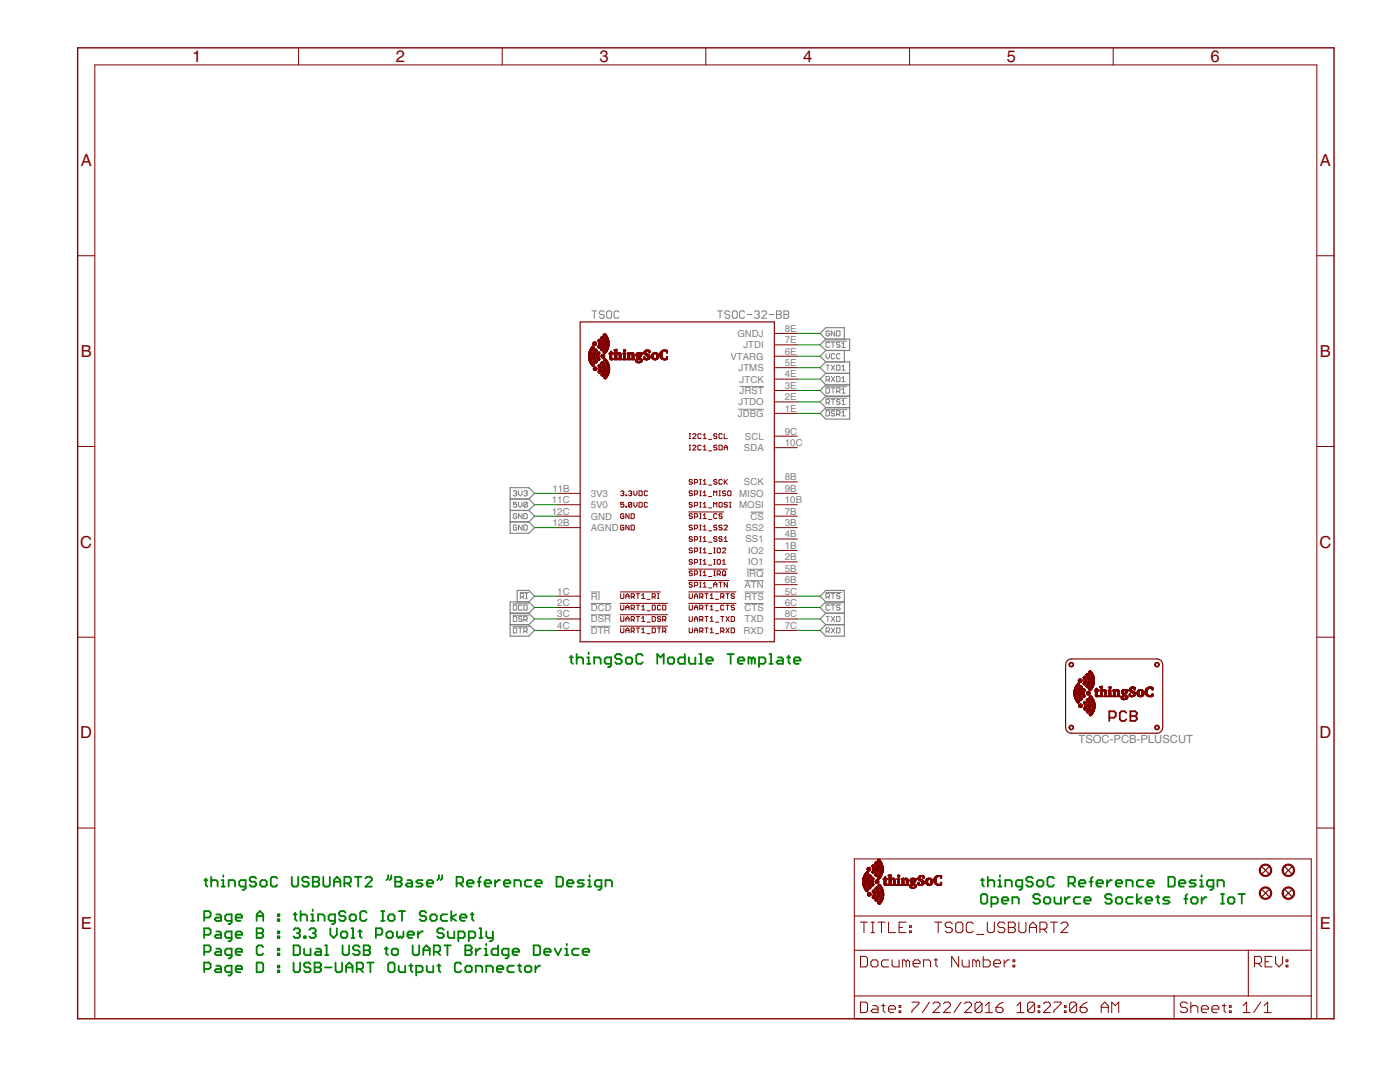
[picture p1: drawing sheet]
<svg xmlns="http://www.w3.org/2000/svg" width="279mm" height="216mm" viewBox="0 0 279 216" stroke-linecap="round" stroke-linejoin="round" font-family="sans-serif">
<defs><g id="words">
<g font-size="3.8" fill="#800000">
<text x="38.3" y="12.4">1</text>
<text x="79" y="12.4">2</text>
<text x="119.6" y="12.4">3</text>
<text x="160.3" y="12.4">4</text>
<text x="200.9" y="12.4">5</text>
<text x="241.6" y="12.4">6</text>
<text x="16.1" y="33.2">A</text>
<text x="263.4" y="33.2">A</text>
<text x="16.1" y="71.2">B</text>
<text x="263.4" y="71.2">B</text>
<text x="16" y="109.3">C</text>
<text x="263.3" y="109.3">C</text>
<text x="16" y="147.4">D</text>
<text x="263.3" y="147.4">D</text>
<text x="16.1" y="185.4">E</text>
<text x="263.4" y="185.4">E</text>
</g>
<text font-size="2.6" fill="#808080" x="215.2" y="148.3">TSOC-PCB-PLUSCUT</text>
<g font-size="2.2" fill="#808080">
<text x="145.8" y="71.8">VTARG</text>
<text x="147.2" y="67.2">GNDJ</text>
<text x="148.4" y="69.5">JTDI</text>
<text x="156.6" y="70.8">6E</text>
<text x="156.6" y="68.5">7E</text>
<text x="156.6" y="66.2">8E</text>
<text x="147.4" y="74.1">JTMS</text>
<text x="147.6" y="76.3">JTCK</text>
<text x="156.6" y="77.6">3E</text>
<text x="156.6" y="75.3">4E</text>
<text x="156.6" y="73">5E</text>
<text x="147.3" y="83.2">JDBG</text>
<text x="147.4" y="80.9">JTDO</text>
<text x="147.6" y="78.6">JRST</text>
<text x="156.6" y="82.2">1E</text>
<text x="156.6" y="79.9">2E</text>
<text x="148.7" y="87.7">SCL</text>
<text x="156.6" y="89">10C</text>
<text x="156.6" y="86.7">9C</text>
<text x="148.5" y="90">SDA</text>
<text x="156.6" y="95.8">8B</text>
<text x="110.1" y="100.4">11C</text>
<text x="110.2" y="98.1">11B</text>
<text x="117.9" y="99.1">3V3</text>
<text x="117.9" y="101.4">5V0</text>
<text x="147.5" y="101.4">MOSI</text>
<text x="147.5" y="99.1">MISO</text>
<text x="148.5" y="96.8">SCK</text>
<text x="156.6" y="100.4">10B</text>
<text x="156.6" y="98.1">9B</text>
<text x="110.1" y="102.7">12C</text>
<text x="110.2" y="105">12B</text>
<text x="117.9" y="103.7">GND</text>
<text x="117.9" y="106">AGND</text>
<text x="148.8" y="106">SS2</text>
<text x="149.8" y="103.7">CS</text>
<text x="156.6" y="105">3B</text>
<text x="156.6" y="107.2">4B</text>
<text x="156.6" y="102.7">7B</text>
<text x="148.8" y="108.2">SS1</text>
<text x="149.3" y="110.5">IO2</text>
<text x="149.3" y="112.8">IO1</text>
<text x="156.6" y="109.5">1B</text>
<text x="156.6" y="111.8">2B</text>
<text x="111.2" y="118.6">1C</text>
<text x="117.9" y="119.6">RI</text>
<text x="148.6" y="117.4">ATN</text>
<text x="148.6" y="119.6">RTS</text>
<text x="149" y="115.1">IRQ</text>
<text x="156.6" y="116.4">6B</text>
<text x="156.6" y="118.6">5C</text>
<text x="156.6" y="114.1">5B</text>
<text x="111.2" y="120.9">2C</text>
<text x="111.2" y="123.2">3C</text>
<text x="111.2" y="125.5">4C</text>
<text x="117.9" y="121.9">DCD</text>
<text x="117.9" y="124.2">DSR</text>
<text x="148.6" y="124.2">TXD</text>
<text x="148.6" y="121.9">CTS</text>
<text x="156.6" y="123.2">8C</text>
<text x="156.6" y="120.9">6C</text>
<text x="156.6" y="125.5">7C</text>
<text x="117.9" y="126.5">DTR</text>
<text x="148.4" y="126.5">RXD</text>
</g>
</g></defs>
<g fill="none" stroke="#808080" stroke-width=".2">
<path d="M118.1 62h1M118.6 62v1.5M120.6 62.3l-.3-.3h-.5l-.2 .3v.2l.2 .3h.5l.3 .2v.2l-.3 .3h-.5l-.2-.3M121.1 62.3l.2-.3h.5l.2 .3v.9l-.2 .3h-.5l-.2-.3zM123.5 62.3l-.2-.3h-.5l-.2 .3v.9l.2 .3h.5l.2-.3M143.2 62h1M143.7 62v1.5M145.6 62.3l-.2-.3h-.5l-.2 .3v.2l.2 .3h.5l.2 .2v.2l-.2 .3h-.5l-.2-.3M146.2 62.3l.2-.3h.5l.2 .3v.9l-.2 .3h-.5l-.2-.3zM147.6 77.1h4.8M148.6 62.3l-.2-.3h-.5l-.3 .3v.9l.3 .3h.5l.2-.3M149.1 62.8h1"/>
<path d="M150.6 62.3l.2-.3h.5l.2 .3v.2l-.2 .3M151 62.8h.3M151.3 62.8l.2 .2v.2l-.2 .3h-.5l-.2-.3M152 62.3l.3-.3h.5l.2 .3v.2l-1 1h1M153.5 62.8h1M155 62h.7l.2 .3v.2l-.2 .3 .2 .2v.2l-.2 .3h-.7zM155 62.8h.7M156.4 62h.8l.2 .3v.2l-.2 .3 .2 .2v.2l-.2 .3h-.8zM156.4 62.8h.8M164.8 68.1h4.2M164.8 79.5h4.2M164.8 77.2h4.2"/>
<path d="M164.8 70.6v.6l.4 .4 .3-.4v-.6M164.8 75.8h.6l.1-.2v-.3l-.1-.2h-.6v1.1M164.8 77.4h.6l.1 .2v.7l-.1 .1h-.6zM164.8 72.9h.7M165.2 72.9v1M165.2 75.8l.3 .4M165.5 66.2l-.1-.2h-.4l-.2 .2v.7l.2 .1h.4l.1-.1v-.4h-.3M165.5 68.5l-.1-.2h-.4l-.2 .2v.7l.2 .1h.4l.1-.1M165.9 72.9l.7 1M165.9 75.1l.7 1.1M165.9 68.3h.7M165.9 79.7h.7"/>
<path d="M165.9 77.4h.7M166.2 68.3v1M166.2 77.4v1M166.2 79.7v1M166.6 66v1l-.7-1v1M166.6 70.7l-.2-.1h-.3l-.2 .1v.7l.2 .2h.3l.2-.2M166.6 72.9l-.7 1M166.6 75.1l-.7 1.1M167 66h.5l.1 .2v.7l-.1 .1h-.5zM167 72.9h.5l.1 .1v.7l-.1 .2h-.5zM167 75.1h.5l.1 .2v.7l-.1 .2h-.5zM167 78.1h.5l.1-.2v-.3l-.1-.2h-.5v1"/>
<path d="M167.3 78.1l.3 .3M167.6 68.5l-.1-.2h-.4l-.1 .2 .1 .3h.4l.1 .2-.1 .3h-.4l-.1-.1M167.6 70.7l-.1-.1h-.4l-.1 .1v.7l.1 .2h.4l.1-.2M167.6 79.9l-.1-.2h-.4l-.1 .2 .1 .3h.4l.1 .2-.1 .3h-.4l-.1-.2M168 68.6l.3-.3v1M168 73.9h.7M168 73.2l.3-.3v1M168 75.5l.3-.4v1.1M168 77.7l.3-.3v1M168 76.2h.7M168 69.3h.7M168 78.4h.7"/>
<path d="M102.4 98.1l.2-.2h.4l.1 .2-.1 .3M102.8 98.4h.2M103 98.4l.1 .2-.1 .4h-.4l-.2-.2M103.5 97.9v.7l.3 .4 .4-.4v-.7M104.5 98.1l.2-.2h.4l.1 .2-.1 .3M104.9 98.4h.2M105.1 98.4l.1 .2-.1 .4h-.4l-.2-.2M147.3 81.7h5.1M164.8 81.7h4.2M164.8 80.4h.6l.1-.2v-.3l-.1-.2h-.6v1M164.8 82h.6l.1 .1v.7l-.1 .2h-.6zM165.2 80.4l.3 .3"/>
<path d="M166.6 82.1l-.2-.1h-.3l-.2 .3 .2 .2h.3l.2 .3-.2 .2h-.3l-.2-.2M167 82.7h.5l.1-.2v-.4l-.1-.1h-.5v1M167.3 82.7l.3 .3M168 80l.3-.3v1M168 82.3l.3-.3v1M168 80.7h.7M168 83h.7M103.1 102.7l-.1-.2h-.4l-.2 .2v.6l.2 .2h.4l.1-.2v-.3h-.3M103.1 100.2h-.7v.5l.6-.2 .1 .2v.3l-.1 .2h-.4l-.2-.2M103.1 104.9l-.1-.1h-.4l-.2 .1v.7l.2 .2h.4l.1-.2v-.3h-.3M103.5 100.2v.7l.3 .3 .4-.3v-.7M103.8 118.2h1.7"/>
<path d="M103.8 119.1h.6l.1-.1v-.4l-.1-.2h-.6v1.1M104.2 102.5v1l-.7-1v1M104.2 104.8v1l-.7-1v1M104.2 119.1l.3 .4M104.5 102.5h.6l.1 .2v.6l-.1 .2h-.6zM104.5 104.8h.6l.1 .1v.7l-.1 .2h-.6zM104.9 118.4h.3M104.9 119.5h.3M105.1 118.4v1.1M105.2 100.4l-.1-.2h-.4l-.2 .2v.6M105.2 100.4v.6l-.1 .2h-.4l-.2-.2M105.2 100.4l-.7 .6"/>
<path d="M117.9 118.1h1.9M148.6 115.9h3.8M148.6 118.1h3.8M149 113.6h3.4M149.8 102.2h2.6M164.8 118.2h3.2M164.8 119.1h.6l.1-.1v-.4l-.1-.2h-.6v1.1M165.2 119.1l.3 .4M165.9 118.4h.7M166.2 118.4v1.1M167.6 118.6l-.1-.2h-.4l-.1 .4 .1 .2h.4l.1 .3-.1 .2h-.4l-.1-.2M102.4 125.1h3.1"/>
<path d="M102.4 120.5h3.1M102.4 122.8h3.1M102.4 120.7h.6l.1 .2v.7l-.1 .2h-.6zM102.4 123h.6l.1 .2v.6l-.1 .2h-.6zM102.4 125.3h.6l.1 .2v.6l-.1 .2h-.6zM103.5 125.3h.7M103.8 125.3v1M104.2 120.9l-.2-.2h-.3l-.2 .2v.7l.2 .2h.3l.2-.2M104.2 123.2l-.2-.2h-.3l-.2 .2 .2 .3h.3l.2 .2-.2 .3h-.3l-.2-.2M104.5 120.7h.6l.1 .2v.7l-.1 .2h-.6zM104.5 123.7h.6l.1-.2v-.3l-.1-.2h-.6v1M104.5 126h.6l.1-.2v-.3l-.1-.2h-.6v1"/>
<path d="M104.9 126l.3 .3M104.9 123.7l.3 .3M117.9 120.4h4.2M117.9 122.7h4.1M117.9 125h4M148.6 120.4h3.8M164.8 120.5h3.2M164.8 126h.6l.1-.2v-.3l-.1-.2h-.6v1M164.8 123h.7M165.2 123v1M165.2 126l.3 .3M165.5 120.9l-.1-.2h-.4l-.2 .2v.7l.2 .2h.4l.1-.2"/>
<path d="M165.9 120.7h.7M165.9 123l.7 1M165.9 125.3l.7 1M166.2 120.7v1.1M166.6 123l-.7 1M166.6 125.3l-.7 1M167 123h.5l.1 .2v.6l-.1 .2h-.5zM167 125.3h.5l.1 .2v.6l-.1 .2h-.5zM167.6 120.9l-.1-.2h-.4l-.1 .2 .1 .3h.4l.1 .2-.1 .4h-.4l-.1-.2"/>
</g>
<g fill="none" stroke="#808080" stroke-width=".23">
<path d="M164.8 67.7l-1.1-1.2 1.1-1.1h3.7v2.3M164.8 67.7h4.8v2.2h-4.8M164.8 67.7l-1.1 1.1 1.1 1.1M164.8 69.9l-1.1 1.2 1.1 1.1M164.8 72.2h4.8v11.4h-4.8l-1.1-1.1 1.1-1.2M164.8 72.2l-1.1 1.2 1.1 1.1M164.8 74.5h4.8M164.8 74.5l-1.1 1.1 1.1 1.2M164.8 76.8h4.8M164.8 79.1l-1.1 1.1 1.1 1.1M164.8 79.1h4.8M164.8 76.8l-1.1 1.1 1.1 1.2"/>
<path d="M168.5 69.9v2.3M101.8 99.6h3.7M105.5 99.6l1.2-1.2-1.2-1.1h-3.7v9.1h3.7l1.2-1.1-1.2-1.2M105.5 99.6l1.2 1.1-1.2 1.2M164.8 81.3h4.8M101.8 104.1h3.7M101.8 101.9h3.7M105.5 101.9l1.2 1.1-1.2 1.1M101.8 124.7h3.7M101.8 122.4h3.7M103.2 120.1v-2.3h2.3l1.2 1.2-1.2 1.1M105.5 120.1h-3.7v6.8h3.7l1.2-1.1-1.2-1.1"/>
<path d="M105.5 122.4l1.2 1.1-1.2 1.2M105.5 120.1l1.2 1.1-1.2 1.2M164.8 120.1l-1.1-1.1 1.1-1.2h3.7v9.1h-3.7l-1.1-1.1 1.1-1.1M164.8 124.7h3.7M164.8 120.1h3.7M164.8 120.1l-1.1 1.1 1.1 1.2M164.8 122.4h3.7M164.8 122.4l-1.1 1.1 1.1 1.2"/>
</g>
<g fill="none" stroke="#800000" stroke-width=".2">
<path d="M59.6 9.5v3.5M100.2 9.5v3.5M140.9 9.5v3.5M181.5 9.5v3.5M222.2 9.5v3.5M15.5 51h3.4M262.8 51h3.4M154.5 77.9h4.6M154.5 75.6h4.6M154.5 73.4h4.6M154.5 71.1h4.6M154.5 68.8h4.6"/>
<path d="M154.5 66.5h4.6M15.5 89.1h3.4M111.2 98.4h4.6M123.9 98.1l.4-.1 .2 .1-.2 .3M124.2 98.4h.1M124.3 98.4l.2 .2-.2 .3-.4-.1M124.9 98.8h.2v.1h-.2zM125.4 98.1l.5-.1 .2 .1-.2 .3M125.8 98.4h.1M125.9 98.4l.2 .2-.2 .3-.5-.1M126.5 98v.6l.3 .3 .3-.3v-.6M127.5 98h.5l.2 .1v.7l-.2 .1h-.5z"/>
<path d="M129.2 98.1l-.1-.1-.5 .1v.7l.1 .1 .5-.1M137.5 87.5h.4M137.5 86.6h.4M137.5 89.8h.4M137.5 88.8h.4M137.7 86.6v.9M137.7 88.8v1M138.2 95.8l-.2-.1h-.3l-.2 .3 .2 .2h.3l.2 .3-.2 .1-.5-.1M138.2 98.1l-.2-.1-.5 .1 .2 .3 .5 .2-.2 .3-.5-.1M138.2 86.7l.2-.1h.3l.2 .1v.2l-.7 .6h.7M138.2 89l.2-.2h.3l.2 .2-.7 .8h.7M138.6 96.3h.5l.1-.1v-.4l-.1-.1h-.5v.9"/>
<path d="M138.6 98.6h.5l.1-.2v-.3l-.1-.1h-.5v.9M139.6 98h.4M139.6 98.9h.4M139.6 95.7h.4M139.6 96.6h.4M139.8 95.7v.9M139.8 98v.9M139.9 86.7l-.1-.1h-.4l-.1 .1v.7l.1 .1h.4l.1-.1M139.9 89l-.1-.2h-.4l-.1 .2v.6l.1 .2 .5-.2M140.3 87.5h.7M140.3 86.9l.4-.3v.9M140.3 89.2l.4-.4v1"/>
<path d="M140.3 96l.4-.3v.9M140.3 98.3l.4-.3v.9M140.3 89.8h.7M140.3 98.9h.7M140.3 96.6h.7M141.4 87.7h.6M141.4 90h.6M141.4 99.1h.6M141.4 96.8h.6M142.4 98.9v-.9l.3 .3 .4-.3v.9M143.1 95.8l-.2-.1h-.3l-.2 .3 .2 .2h.3l.2 .3-.2 .1-.5-.1M143.1 89l-.2-.2h-.3l-.2 .4 .2 .1h.3l.2 .3-.2 .2-.5-.2"/>
<path d="M143.1 86.7l-.2-.1h-.3l-.2 .1 .2 .3h.3l.2 .2-.2 .3h-.3l-.2-.1M143.5 88.8h.5l.1 .2v.6l-.1 .2h-.5zM143.5 98h.3M143.5 98.9h.3M143.6 98v.9M144.1 86.7l-.1-.1h-.4l-.1 .1v.7l.1 .1h.4l.1-.1M144.1 95.8l-.1-.1h-.4l-.1 .1v.7l.1 .1 .5-.1M144.5 89.3h.7M144.5 86.6v.9h.7M144.5 89.8v-.6l.3-.4 .4 .4v.6M144.5 95.7v.9M144.7 96.2l.5 .4"/>
<path d="M144.8 98.1l-.1-.1-.5 .1 .1 .3 .5 .2-.1 .3-.5-.1M145.2 95.7l-.7 .6M145.2 98.1l.2-.1 .5 .1v.7l-.2 .1-.5-.1zM154.5 98.4h4.6M154.5 96.2h4.6M154.5 89.3h4.6M154.5 87h4.6M154.5 82.5h4.6M154.5 80.2h4.6M262.8 89.1h3.4M111.2 119h4.6M111.2 105.3h4.6"/>
<path d="M111.2 103h4.6M111.2 100.7h4.6M123.8 118.1h8M123.9 118.5v.8l.1 .1 .5-.1v-.8M124.5 104.9l-.2-.1-.4 .1v.7l.1 .1 .5-.1v-.3h-.3M124.5 102.7l-.2-.2h-.3l-.1 .2v.6l.1 .2h.3l.2-.2v-.3h-.3M124.5 100.2h-.6v.5l.3-.1 .3 .1v.3l-.2 .2h-.3l-.1-.2M124.9 119h.6M124.9 101h.2v.2h-.2zM124.9 119.4v-.6l.3-.3 .3 .3v.6M125.5 102.5v1l-.6-1v1M125.5 104.8v.9l-.6-.9v.9"/>
<path d="M126 102.5h.4l.2 .2v.6l-.2 .2h-.4zM126 119.1h.4l.2-.1v-.4l-.2-.1h-.4v.9M126 104.8h.4l.2 .1v.7l-.2 .1h-.4zM126.1 100.4l-.2-.2-.5 .2v.6M126.1 100.4v.6l-.2 .2h-.3l-.2-.2M126.1 100.4l-.7 .6M126.3 119.1l.3 .3M126.5 100.2v.7l.3 .3 .3-.3v-.7M127 118.5h.7M127.3 118.5v.9M127.5 100.2h.5l.2 .2v.6l-.2 .2h-.5zM128.1 119.4h.6"/>
<path d="M128.1 118.8l.3-.3v.9M129.1 119.6h.7M129.2 100.4l-.1-.2-.5 .2v.6l.1 .2h.4l.1-.2M130.2 119.1h.4l.2-.1-.2-.5h-.4v.9M130.5 119.1l.3 .3M131.2 119.4h.3M131.2 118.5h.3M131.4 118.5v.9M137.4 102.2h7M137.4 113.6h7.7M137.4 118.1h9.5M137.4 115.8h8.1"/>
<path d="M137.5 118.5v.8l.2 .1 .5-.1v-.8M138.2 116.4l-.2-.2h-.3l-.2 .3 .2 .2h.3l.2 .3-.2 .2h-.3l-.2-.2M138.2 109.5l-.2-.2h-.3l-.2 .4 .2 .1h.3l.2 .4-.2 .1h-.3l-.2-.1M138.2 111.8l-.2-.2h-.3l-.2 .4 .2 .1h.3l.2 .3-.2 .2-.5-.2M138.2 114.1l-.5-.2-.2 .3 .5 .2 .2 .3-.2 .2h-.3l-.2-.2M138.2 104.9l-.2-.1-.5 .1 .2 .4 .5 .1-.2 .3-.5-.1M138.2 107.2l-.5-.1-.2 .3 .5 .1 .2 .4-.2 .1h-.3l-.2-.1M138.2 102.7l-.2-.2h-.3l-.2 .3 .2 .2h.3l.2 .3-.2 .2h-.3l-.2-.2M138.2 100.4l-.2-.2-.5 .2 .2 .3h.3l.2 .2-.2 .3h-.3l-.2-.2M138.6 119h.6M138.6 100.9h.5l.1-.2v-.3l-.1-.2h-.5v1M138.6 103.1h.5l.1-.1v-.3l-.1-.2h-.5v1"/>
<path d="M138.6 105.4h.5l.1-.1v-.4l-.1-.1h-.5v.9M138.6 107.7h.5l.1-.2v-.3l-.1-.1h-.5v.9M138.6 110h.5l.1-.2v-.3l-.1-.2h-.5v1M138.6 112.3h.5l.1-.2v-.3l-.1-.2h-.5v1M138.6 114.6h.5l.1-.2v-.3l-.1-.2h-.5v1M138.6 116.8h.5l.1-.1v-.3l-.1-.2h-.5v1M138.6 119.4v-.6l.3-.3 .3 .3v.6M139.6 119.1h.5l.2-.1-.2-.5h-.5v.9M139.6 102.5h.4M139.6 103.5h.4M139.6 100.2h.4M139.6 101.2h.4"/>
<path d="M139.6 111.6h.4M139.6 112.6h.4M139.6 109.3h.4M139.6 110.3h.4M139.6 113.9h.4M139.6 114.9h.4M139.6 104.8h.4M139.6 105.7h.4M139.6 107.1h.4M139.6 108h.4M139.6 116.2h.4M139.6 117.2h.4"/>
<path d="M139.8 100.2v1M139.8 102.5v1M139.8 104.8v.9M139.8 107.1v.9M139.8 109.3v1M139.8 111.6v1M139.8 113.9v1M139.8 116.2v1M140 119.1l.3 .3M140.3 100.6l.4-.4v1M140.3 102.8l.4-.3v1M140.3 105.1l.4-.3v.9"/>
<path d="M140.3 107.4l.4-.3v.9M140.3 109.7l.4-.4v1M140.3 112l.4-.4v1M140.3 114.2l.4-.3v1M140.3 116.5l.4-.3v1M140.3 103.5h.7M140.3 101.2h.7M140.3 112.6h.7M140.3 110.3h.7M140.3 114.9h.7M140.3 105.7h.7M140.3 108h.7"/>
<path d="M140.3 117.2h.7M140.7 118.5h.6M141 118.5v.9M141.4 103.6h.6M141.4 101.3h.6M141.4 112.8h.6M141.4 110.5h.6M141.4 115h.6M141.4 105.9h.6M141.4 108.2h.6M141.4 117.3h.6M141.7 118.8l.3-.3v.9"/>
<path d="M141.7 119.4h.7M142.4 116.7h.7M142.4 101.2v-1l.3 .4 .4-.4v1M142.4 117.2v-.7l.3-.3 .4 .3v.7M142.4 111.6h.3M142.4 112.6h.3M142.4 109.3h.3M142.4 110.3h.3M142.4 113.9h.3M142.4 114.9h.3M142.6 109.3v1M142.6 111.6v1"/>
<path d="M142.6 113.9v1M142.8 119.6h.6M143.1 104.9l-.2-.1-.5 .1 .2 .4 .5 .1-.2 .3-.5-.1M143.1 107.2l-.2-.1-.5 .1 .2 .3h.3l.2 .2-.2 .3h-.3l-.2-.1M143.1 102.7l-.2-.2h-.3l-.2 .2v.6l.2 .2h.3l.2-.2M143.1 114.6h.5l.2-.5-.2-.2h-.5v1M143.3 111.6h.3l.2 .2v.6l-.2 .2-.5-.2v-.6zM143.3 109.3h.3l.2 .2v.7l-.2 .1h-.3l-.2-.1v-.7zM143.4 114.6l.4 .3M143.5 116.2h.6M143.6 100.2l.5 .2v.6l-.1 .2h-.4l-.1-.2v-.6zM143.8 116.2v1"/>
<path d="M143.8 119.1h.5l.2-.1-.2-.5h-.5v.9M144.1 104.9l-.1-.1-.5 .1 .1 .4 .5 .1-.1 .3-.5-.1M144.1 107.2l-.5-.1-.1 .3 .5 .1 .1 .4-.1 .1h-.4l-.1-.1M144.1 102.7l-.1-.2h-.4l-.1 .3 .1 .2h.4l.1 .3-.1 .2h-.4l-.1-.2M144.1 119.1l.4 .3M144.2 109.5l.1-.2h.4l.1 .2-.6 .8h.6M144.2 112.6h.6M144.2 112l.3-.4v1M144.3 113.9l.5 .2v.6l-.1 .2h-.4l-.1-.2v-.6zM144.5 114.6l.3 .3M144.5 104.9l.2-.1 .5 .1v.2l-.7 .6h.7M144.5 107.4l.3-.3v.9"/>
<path d="M144.5 108h.7M144.9 118.5h.6M145.2 100.4l-.2-.2-.5 .2 .2 .3h.3l.2 .2-.2 .3h-.3l-.2-.2M145.2 116.2v1l-.7-1v1M145.2 118.5v.9M145.6 100.2h.3M145.6 101.2h.3M145.7 100.2v1M146.6 118.6l-.2-.1h-.3l-.2 .3 .2 .2h.3l.2 .3-.2 .1-.5-.1M154.5 116.7h4.6M154.5 119h4.6M154.5 109.8h4.6"/>
<path d="M154.5 112.1h4.6M154.5 114.4h4.6M154.5 105.3h4.6M154.5 107.5h4.6M154.5 103h4.6M154.5 100.7h4.6M15.5 127.1h3.4M111.2 121.2h4.6M111.2 123.5h4.6M111.2 125.8h4.6M123.8 120.4h9.4M123.8 122.7h9.4"/>
<path d="M123.8 124.9h9.4M123.9 125.3v.8l.1 .2 .5-.2v-.8M123.9 123v.8l.1 .2h.3l.2-.2v-.8M123.9 120.8v.7l.1 .2h.3l.2-.2v-.7M124.9 121.7v-.6l.3-.3 .3 .3v.6M124.9 121.2h.6M124.9 123.5h.6M124.9 125.8h.6M124.9 124v-.6l.3-.4 .3 .4v.6M124.9 126.3v-.7l.3-.3 .3 .3v.7M126 125.9h.4l.2-.1v-.3l-.2-.2h-.4v1M126 123.7h.4l.2-.2v-.3l-.2-.2h-.4v1"/>
<path d="M126 121.4h.4l.2-.2v-.3l-.2-.1h-.4v.9M126.3 121.4l.3 .3M126.3 123.7l.3 .3M126.3 125.9l.3 .4M127 125.3h.7M127 123h.7M127 120.8h.7M127.3 120.8v.9M127.3 123v1M127.3 125.3v1M128.1 126.3h.6M128.1 124h.6"/>
<path d="M128.1 121.7h.6M128.1 121.1l.3-.3v.9M128.1 123.4l.3-.4v1M128.1 125.6l.3-.3v1M129.1 126.4h.7M129.1 124.1h.7M129.1 121.9h.7M130.2 125.3h.4l.2 .2v.6l-.2 .2h-.4zM130.2 123h.4l.2 .2v.6l-.2 .2h-.4zM130.2 120.8h.4l.2 .1v.6l-.2 .2h-.4zM131.2 125.3h.6M131.5 125.3v1"/>
<path d="M131.8 123.2l-.1-.2h-.3l-.2 .4 .5 .1 .1 .3-.1 .2h-.3l-.2-.2M131.8 120.9l-.1-.1-.5 .1v.6l.2 .2h.3l.1-.2M132.2 125.9h.5l.2-.1-.2-.5h-.5v1M132.2 123.7h.5l.2-.2-.2-.5h-.5v1M132.2 120.8h.5l.2 .1v.6l-.2 .2h-.5zM132.6 123.7l.3 .3M132.6 125.9l.3 .4M137.4 120.4h9.5M137.5 120.8v.7l.2 .2h.3l.2-.2v-.7M137.5 123v.8l.2 .2h.3l.2-.2v-.8M137.5 125.3v.8l.2 .2 .5-.2v-.8M138.6 121.2h.6"/>
<path d="M138.6 123.5h.6M138.6 125.8h.6M138.6 121.7v-.6l.3-.3 .3 .3v.6M138.6 124v-.6l.3-.4 .3 .4v.6M138.6 126.3v-.7l.3-.3 .3 .3v.7M139.6 121.4h.5l.2-.5-.2-.1h-.5v.9M139.6 123.7h.5l.2-.2-.2-.5h-.5v1M139.6 125.9h.5l.2-.1-.2-.5h-.5v1M140 125.9l.3 .4M140 123.7l.3 .3M140 121.4l.3 .3M140.7 125.3h.6"/>
<path d="M140.7 123h.6M140.7 120.8h.6M141 120.8v.9M141 123v1M141 125.3v1M141.7 126.3h.7M141.7 125.6l.3-.3v1M141.7 121.1l.3-.3v.9M141.7 123.4l.3-.4v1M141.7 124h.7M141.7 121.7h.7M142.8 126.4h.6"/>
<path d="M142.8 124.1h.6M142.8 121.9h.6M143.8 125.9h.5l.2-.1-.2-.5h-.5v1M143.8 123h.7M144.1 123v1M144.1 125.9l.4 .4M144.5 120.9l-.2-.1-.5 .1v.6l.2 .2h.3l.2-.2M144.9 125.3l.6 1M144.9 123l.6 1M144.9 120.8h.6M145.2 120.8v.9M145.5 125.3l-.6 1"/>
<path d="M145.5 123l-.6 1M145.9 125.3h.5l.2 .2v.6l-.2 .2h-.5zM145.9 123h.5l.2 .2v.6l-.2 .2h-.5zM146.6 120.9l-.2-.1-.5 .1 .2 .3h.3l.2 .2-.2 .3h-.3l-.2-.2M154.5 121.2h4.6M154.5 123.5h4.6M154.5 125.8h4.6M262.8 127.1h3.4M15.5 165.2h3.4M170.5 171.4h91.2v31.9h-91.2zM262.8 165.2h3.4M170.5 189.6h91.2"/>
<path d="M170.5 198.7h91.2M170.5 182.8h91.2M171.7 190.8h1.1l.3 .4v1.4l-.3 .3h-1.1zM171.7 200h1.1l.3 .3v1.4l-.3 .4h-1.1zM171.7 184h1.4M172.4 184v2.1M173.8 191.9l.4-.4h.7l.3 .4v.7l-.3 .3h-.7l-.4-.3zM173.8 184h.7M173.8 186.1h.7M174.2 184v2.1M175.2 184h1.4M175.9 184v2.1"/>
<path d="M177.3 184v2.1h1.4M177.3 191.5h-1l-.4 .4v.7l.4 .3h1M178 191.5v1.1l.4 .3h1v-1.4M179.4 185.1h.7M180.8 184h-1.4v2.1h1.4M180.8 191.9l-.3-.4h-.4v1.4M180.8 191.9l.4-.4 .3 .4v1M180.8 191.9v1M181.5 185.8h.4v.3h-.4zM181.5 184.7h.4v.4h-.4zM182 200h1.4v.3l-1.4 1.4v.4M182.2 192.2h1.4v-.3l-.3-.4h-.7l-.4 .4v.7l.4 .3h.7"/>
<path d="M184.3 192.9v-1.4h1.1l.3 .4v1M185.5 200l-1.4 2.1M186.4 191.5h.7M186.5 184h1.4M186.8 191.2v1.4l.3 .3M187.2 184v2.1M190 184.4l-.3-.4h-.7l-.4 .4v.3l.4 .4h.7l.3 .3v.4l-.3 .3h-.7l-.4-.3M191.1 184h.7l.4 .4v1.4l-.4 .3h-.7l-.4-.3v-1.4zM191.3 190.8v2.1l-1.4-2.1v2.1M191.8 200l-1.4 2.1M192 191.5v1.1l.4 .3h1v-1.4M194.2 184.4l-.3-.4h-.7l-.4 .4v1.4l.4 .3h.7l.3-.3"/>
<path d="M194.8 191.9l-.3-.4h-.4v1.4M194.8 191.9v1M194.8 191.9l.4-.4 .3 .4v1M194.9 186.5h1.4M196.2 190.8v2.1h1.1l.3-.3v-.7l-.3-.4h-1.1M197 184v1.8l.4 .3h.7l.3-.3v-1.8M198.3 192.2h1.4v-.3l-.3-.4h-.7l-.4 .4v.7l.4 .3h.7M200.2 200l-.7 .3-.7 .7M200.4 191.5v1.4M200.5 184.4l-.3-.4h-.7l-.4 .4v.3l.4 .4h.7l.3 .3v.4l-.3 .3h-.7l-.4-.3M201.2 184h1.1l.3 .4v.3l-.3 .4 .3 .3v.4l-.3 .3h-1.1zM201.2 185.1h1.1"/>
<path d="M201.5 191.5h-.4l-.7 .7M202.2 192.6h.3v.3h-.3zM202.2 191.5h.3v.4h-.3zM203.3 184v1.8l.4 .3h.7l.3-.3v-1.8M205.4 185.1h1.4M205.4 186.1v-1.4l.7-.7 .7 .7v1.4M207.5 185.4h1.1l.3-.3v-.7l-.3-.4h-1.1v2.1M208.2 185.4l.7 .7M209.6 184h1.4M210.3 200h1.4v.3l-1.4 1.4v.4M210.3 184v2.1M211.7 184.4l.4-.4h.7l.3 .4v.3l-1.4 1.4h1.4"/>
<path d="M217 200l-.7 .3-.7 .7M234.3 198.7v4.6M237.7 200v2.1M249.1 189.6v9.1M250.4 192.2h1l.4-.3v-.7l-.4-.4h-1v2.1M251.1 192.2l.7 .7M251.6 200l-1.4 2.1M252.5 191.9h.7M253.9 190.8h-1.4v2.1h1.4M254.6 190.8v1.4l.7 .7 .7-.7v-1.4M256.7 192.6h.3v.3h-.3zM256.7 191.5h.3v.4h-.3z"/>
<path d="M18.9 203.3v-190.3h243.9v190.3M174.2 200.7h.7l.3 .3v1.1h-1l-.4-.4 .4-.3h1M175.9 200.7h.7M176.3 200.3v1.4l.3 .4M177.3 201.4h1.4v-.4l-.3-.3h-.7l-.4 .3v.7l.4 .4h.7M179.4 201.7h.4v.4h-.4zM179.4 200.7h.4v.3h-.4zM186.2 200.3l.3-.3h.7l.4 .3v.4l-1.4 1.4h1.4M188.3 200.3l.3-.3h.7l.4 .3v.4l-1.4 1.4h1.4M192.5 200.3l.3-.3h.7l.4 .3v.4l-1.4 1.4h1.4M196 200.3v1.4l-.4 .4h-.7l-.3-.4M196 200.3l-.4-.3h-.7l-.3 .3v1.4"/>
<path d="M196 200.3l-1.4 1.4M196.7 202.1h1.4M196.7 200.7l.7-.7v2.1M198.8 201h1l.4 .4v.3l-.4 .4h-.7l-.3-.4zM203 202.1h1.4M203 200.7l.7-.7v2.1M206.5 200.3v1.4l-.4 .4h-.7l-.3-.4M206.5 200.3l-.4-.3h-.7l-.3 .3v1.4M206.5 200.3l-1.4 1.4M207.2 201.7h.3v.4h-.3zM207.2 200.7h.3v.3h-.3zM208.2 200.3l.4-.3h.7l.3 .3v.4l-1.4 1.4h1.4"/>
<path d="M212.4 201.7h.4v.4h-.4zM212.4 200.7h.4v.3h-.4zM214.9 200.3v1.4l-.4 .4h-.7l-.3-.4M214.9 200.3l-.4-.3h-.7l-.3 .3v1.4M214.9 200.3l-1.4 1.4M215.6 201h1l.4 .4v.3l-.4 .4h-.7l-.3-.4zM219.8 201h1.4M219.8 202.1v-1.4l.7-.7 .7 .7v1.4M221.9 202.1v-2.1l.7 .7 .7-.7v2.1M237 200.3l-.4-.3h-.7l-.3 .3v.4l.3 .3h.7l.4 .4v.3l-.4 .4h-.7l-.3-.4M237.7 201l.3-.3h.7l.4 .3v1.1M239.8 201.4h1.4v-.4l-.4-.3h-.7l-.3 .3v.7l.3 .4h.7"/>
<path d="M241.9 201.4h1.3v-.4l-.3-.3h-.7l-.3 .3v.7l.3 .4h.7M243.9 200.7h.7M244.3 200.3v1.4l.3 .4M245.3 201.7h.4v.4h-.4zM245.3 200.7h.4v.3h-.4zM248.1 202.1h1.4M248.1 200.7l.7-.7v2.1M252.3 202.1h1.4M252.3 200.7l.7-.7v2.1"/>
</g>
<path d="M15.5 9.5h250.7v193.8h-250.7z" fill="none" stroke="#800000" stroke-width=".28"/>
<path d="M115.8 64.2h38.7v63.9h-38.7zM212.9 131.9l.4-.3 .5-.1h17.1l.7 .2 .3 .4 .2 .5v12.6l-.3 .7-.4 .3-.5 .1h-17.1l-.7-.3-.3-.3-.1-.5v-12.6zM251.9 173l1.3 1.3M251.9 177.5l1.3 1.4M253.2 173l-1.3 1.3M253.2 177.5l-1.3 1.4M256.4 173l1.4 1.3M256.4 177.5l1.4 1.4M257.8 173l-1.4 1.3M257.8 177.5l-1.4 1.4" fill="none" stroke="#800000" stroke-width=".23"/>
<g fill="#800000" stroke="#800000" stroke-width=".2">
<path d="M251.7 172.8a1.25 1.25 0 0 1 1.9 .2 1.25 1.25 0 0 1-.7 1.8 1.25 1.25 0 0 1-1.6-1.1h.2a1.03 1.03 0 0 1 1.5-1 1.03 1.03 0 0 1 .2 1.7 1.03 1.03 0 0 1-1.6-.5l-.1-.2h-.2z" fill-rule="evenodd"/>
<path d="M256.2 172.8a1.25 1.25 0 0 1 2 .2 1.25 1.25 0 0 1-.8 1.8 1.25 1.25 0 0 1-1.5-1.1h.2a1.03 1.03 0 0 1 1.5-.9 1.03 1.03 0 0 1 .1 1.7 1.03 1.03 0 0 1-1.6-.6v-.2h-.2z" fill-rule="evenodd"/>
<path d="M251.7 177.3a1.25 1.25 0 0 1 1.9 .3 1.25 1.25 0 0 1-.7 1.8 1.25 1.25 0 0 1-1.6-1.2h.2a1.03 1.03 0 0 1 1.5-1 1.03 1.03 0 0 1 .2 1.7 1.03 1.03 0 0 1-1.6-.4l-.1-.3h-.2z" fill-rule="evenodd"/>
<path d="M256.2 177.3a1.25 1.25 0 0 1 2 .3 1.25 1.25 0 0 1-.8 1.8 1.25 1.25 0 0 1-1.5-1.2h.2a1.03 1.03 0 0 1 1.5-.8 1.03 1.03 0 0 1 .1 1.7 1.03 1.03 0 0 1-1.6-.6v-.3h-.2z" fill-rule="evenodd"/>
<path d="M213.5 132.2a.47 .47 0 0 1 .7 .2 .47 .47 0 0 1-.3 .7 .47 .47 0 0 1-.6-.5h.2a.33 .33 0 0 1 .4-.3 .33 .33 0 0 1 .2 .5 .33 .33 0 0 1-.6 0l-.2-.2z" fill-rule="evenodd"/>
<path d="M213.5 144.8a.47 .47 0 0 1 .7 .2 .47 .47 0 0 1-.3 .6 .47 .47 0 0 1-.6-.4h.2a.33 .33 0 0 1 .4-.4 .33 .33 0 0 1 .2 .6 .33 .33 0 0 1-.6-.1l-.2-.1z" fill-rule="evenodd"/>
<path d="M230.6 144.8a.47 .47 0 0 1 .7 .2 .47 .47 0 0 1-.3 .6 .47 .47 0 0 1-.6-.4h.2a.33 .33 0 0 1 .4-.4 .33 .33 0 0 1 .2 .6 .33 .33 0 0 1-.6-.1l-.2-.1z" fill-rule="evenodd"/>
<path d="M230.6 132.2a.47 .47 0 0 1 .7 .2 .47 .47 0 0 1-.3 .7 .47 .47 0 0 1-.6-.5h.2a.33 .33 0 0 1 .4-.3 .33 .33 0 0 1 .2 .5 .33 .33 0 0 1-.6 0l-.2-.2z" fill-rule="evenodd"/>
</g>
<g fill="#800000" stroke="#800000" stroke-width=".2">
<path d="M120.7 75.6h.1z"/>
<path d="M120.7 75.5l.2 .1z"/>
<path d="M120.6 75.5h.3z"/>
<path d="M120.6 75.4l.4 .1z"/>
<path d="M120.5 75.4h.5z"/>
<path d="M120.5 75.4h.6z"/>
<path d="M120.5 75.3l.6 .1z"/>
<path d="M120.5 75.3h.6z"/>
<path d="M120.5 75.2l.6 .1z"/>
<path d="M120.5 75.2h.7z"/>
<path d="M120.6 75.2h.6z"/>
<path d="M120.6 75.1l.6 .1z"/>
<path d="M120.6 75.1h.6z"/>
<path d="M120.6 75.1h.7z"/>
<path d="M120.6 75l.7 .1z"/>
<path d="M120.1 75l.2 .1z"/>
<path d="M120.7 75l.6 .1z"/>
<path d="M120.1 75h.2z"/>
<path d="M120.7 75h.6z"/>
<path d="M120.1 74.9l.2 .1z"/>
<path d="M120.7 74.9l.6 .1z"/>
<path d="M120.1 74.9l.3 .1z"/>
<path d="M120.8 74.9l.5 .1z"/>
<path d="M120 74.9h.4z"/>
<path d="M120.8 74.9h.5z"/>
<path d="M120 74.8l.4 .1z"/>
<path d="M120.8 74.8l.5 .1z"/>
<path d="M120.8 74.8l.6 .1z"/>
<path d="M120 74.8h.5z"/>
<path d="M120.8 74.8h.6z"/>
<path d="M119.9 74.8h.5z"/>
<path d="M119.9 74.8h.6z"/>
<path d="M119.9 74.7l.6 .1z"/>
<path d="M120.9 74.7l.5 .1z"/>
<path d="M119.9 74.7h.6z"/>
<path d="M120.9 74.7h.5z"/>
<path d="M120.9 74.7h.6z"/>
<path d="M120 74.6l.5 .1z"/>
<path d="M120.9 74.6l.6 .1z"/>
<path d="M120 74.6l.6 .1z"/>
<path d="M120 74.6h.6z"/>
<path d="M120.9 74.6h.6z"/>
<path d="M121 74.6h.5z"/>
<path d="M120 74.5l.6 .1z"/>
<path d="M120.9 74.5l.6 .1z"/>
<path d="M120.1 74.5l.5 .1z"/>
<path d="M120.1 74.5h.5z"/>
<path d="M121 74.5h.5z"/>
<path d="M119.6 74.4l.1 .1z"/>
<path d="M120.1 74.4l.5 .1z"/>
<path d="M121 74.4l.5 .1z"/>
<path d="M119.5 74.4l.2 .1z"/>
<path d="M119.5 74.4h.2z"/>
<path d="M120.1 74.4h.6z"/>
<path d="M121 74.4h.5z"/>
<path d="M119.5 74.4h.3z"/>
<path d="M120.2 74.4h.5z"/>
<path d="M119.5 74.3l.3 .1z"/>
<path d="M120.2 74.3l.5 .1z"/>
<path d="M121 74.3l.5 .1z"/>
<path d="M121.1 74.3l.5 .1z"/>
<path d="M119.4 74.3h.4z"/>
<path d="M120.2 74.3h.5z"/>
<path d="M121.1 74.3h.5z"/>
<path d="M119.4 74.3h.5z"/>
<path d="M119.4 74.2l.5 .1z"/>
<path d="M120.2 74.2l.5 .1z"/>
<path d="M121.1 74.2l.5 .1z"/>
<path d="M119.4 74.2h.5z"/>
<path d="M120.2 74.2h.6z"/>
<path d="M121.1 74.2h.5z"/>
<path d="M119.4 74.1l.5 .1z"/>
<path d="M120.3 74.1l.5 .1z"/>
<path d="M121.1 74.1l.5 .1z"/>
<path d="M119.4 74.1h.5z"/>
<path d="M120.3 74.1h.5z"/>
<path d="M121.1 74.1h.5z"/>
<path d="M119.4 74.1h.6z"/>
<path d="M119.4 74l.6 .1z"/>
<path d="M120.3 74l.5 .1z"/>
<path d="M121.1 74l.5 .1z"/>
<path d="M119.5 74h.5z"/>
<path d="M120.3 74h.5z"/>
<path d="M121.1 74h.5z"/>
<path d="M119.5 73.9l.5 .1z"/>
<path d="M120.4 73.9l.4 .1z"/>
<path d="M121.1 73.9l.5 .1z"/>
<path d="M118.7 73.9l.2 .1z"/>
<path d="M118.6 73.9h.3z"/>
<path d="M119.5 73.9h.5z"/>
<path d="M120.4 73.9h.4z"/>
<path d="M121.1 73.9h.5z"/>
<path d="M118.6 73.9h.4z"/>
<path d="M118.5 73.9h.5z"/>
<path d="M121.2 73.9h.5z"/>
<path d="M118.5 73.8l.5 .1z"/>
<path d="M119.5 73.8l.5 .1z"/>
<path d="M120.3 73.8l.5 .1z"/>
<path d="M121.2 73.8l.5 .1z"/>
<path d="M118.5 73.8h.6z"/>
<path d="M119.5 73.8h.5z"/>
<path d="M120.4 73.8h.4z"/>
<path d="M121.2 73.8h.5z"/>
<path d="M118.4 73.7l.7 .1z"/>
<path d="M119.6 73.7l.4 .1z"/>
<path d="M120.4 73.7l.4 .1z"/>
<path d="M121.2 73.7l.5 .1z"/>
<path d="M118.4 73.7h.7z"/>
<path d="M119.6 73.7h.4z"/>
<path d="M120.4 73.7h.4z"/>
<path d="M121.2 73.7h.5z"/>
<path d="M119.5 73.7h.6z"/>
<path d="M119.6 73.7h.5z"/>
<path d="M118.4 73.6l.7 .1z"/>
<path d="M119.6 73.6l.5 .1z"/>
<path d="M120.4 73.6l.4 .1z"/>
<path d="M121.2 73.6l.5 .1z"/>
<path d="M118.4 73.6h.7z"/>
<path d="M119.6 73.6h.5z"/>
<path d="M120.4 73.6h.4z"/>
<path d="M121.2 73.6h.5z"/>
<path d="M118.4 73.5l.7 .1z"/>
<path d="M119.6 73.5l.5 .1z"/>
<path d="M120.4 73.5l.4 .1z"/>
<path d="M121.2 73.5l.5 .1z"/>
<path d="M118.4 73.5h.7z"/>
<path d="M119.6 73.5h.5z"/>
<path d="M120.4 73.5h.4z"/>
<path d="M121.2 73.5h.5z"/>
<path d="M118.4 73.4l.7 .1z"/>
<path d="M119.5 73.4l.6 .1z"/>
<path d="M120.4 73.4l.4 .1z"/>
<path d="M121.2 73.4l.5 .1z"/>
<path d="M118.4 73.4h.7z"/>
<path d="M119.6 73.4h.4z"/>
<path d="M120.4 73.4h.4z"/>
<path d="M121.2 73.4h.5z"/>
<path d="M118.5 73.4h.6z"/>
<path d="M119.5 73.4h.5z"/>
<path d="M118.5 73.3l.5 .1z"/>
<path d="M119.5 73.3l.5 .1z"/>
<path d="M120.4 73.3l.4 .1z"/>
<path d="M121.2 73.3l.5 .1z"/>
<path d="M120.3 73.3l.5 .1z"/>
<path d="M118.5 73.3h.5z"/>
<path d="M119.5 73.3h.5z"/>
<path d="M120.3 73.3h.5z"/>
<path d="M121.2 73.3h.5z"/>
<path d="M118.6 73.3h.4z"/>
<path d="M121.1 73.3h.5z"/>
<path d="M118.6 73.3h.3z"/>
<path d="M120.4 73.3h.4z"/>
<path d="M118.7 73.2l.2 .1z"/>
<path d="M119.5 73.2l.5 .1z"/>
<path d="M120.4 73.2l.4 .1z"/>
<path d="M121.1 73.2l.5 .1z"/>
<path d="M119.5 73.2h.5z"/>
<path d="M120.3 73.2h.5z"/>
<path d="M121.1 73.2h.5z"/>
<path d="M119.5 73.1l.5 .1z"/>
<path d="M120.3 73.1l.5 .1z"/>
<path d="M121.1 73.1l.5 .1z"/>
<path d="M119.4 73.1l.6 .1z"/>
<path d="M119.4 73.1h.6z"/>
<path d="M120.3 73.1h.5z"/>
<path d="M121.1 73.1h.5z"/>
<path d="M119.4 73l.5 .1z"/>
<path d="M120.3 73l.5 .1z"/>
<path d="M121.1 73l.5 .1z"/>
<path d="M118.2 73l.2 .1z"/>
<path d="M118.2 73h.2z"/>
<path d="M119.4 73h.5z"/>
<path d="M120.3 73h.5z"/>
<path d="M121.1 73h.5z"/>
<path d="M119.3 73h.6z"/>
<path d="M120.2 73h.6z"/>
<path d="M118.1 72.9l.4 .1z"/>
<path d="M119.4 72.9l.5 .1z"/>
<path d="M120.2 72.9l.6 .1z"/>
<path d="M121.1 72.9l.5 .1z"/>
<path d="M120.2 72.9l.5 .1z"/>
<path d="M118.1 72.9h.4z"/>
<path d="M119.4 72.9h.5z"/>
<path d="M120.2 72.9h.5z"/>
<path d="M121.1 72.9h.5z"/>
<path d="M119.4 72.9h.4z"/>
<path d="M118 72.8l.6 .1z"/>
<path d="M119.4 72.8l.4 .1z"/>
<path d="M120.2 72.8l.5 .1z"/>
<path d="M121.1 72.8l.5 .1z"/>
<path d="M118.1 72.8l.5 .1z"/>
<path d="M119.5 72.8l.3 .1z"/>
<path d="M121 72.8l.5 .1z"/>
<path d="M118 72.8h.6z"/>
<path d="M119.5 72.8h.3z"/>
<path d="M120.2 72.8h.5z"/>
<path d="M121 72.8h.5z"/>
<path d="M118 72.7l.6 .1z"/>
<path d="M119.5 72.7l.3 .1z"/>
<path d="M120.2 72.7l.5 .1z"/>
<path d="M121 72.7l.5 .1z"/>
<path d="M119.6 72.7l.1 .1z"/>
<path d="M120.1 72.7l.5 .1z"/>
<path d="M118 72.7h.6z"/>
<path d="M119.6 72.7h.1z"/>
<path d="M120.1 72.7h.5z"/>
<path d="M121 72.7h.5z"/>
<path d="M117.9 72.7h.7z"/>
<path d="M117.9 72.7h.6z"/>
<path d="M117.9 72.6l.6 .1z"/>
<path d="M120.1 72.6l.5 .1z"/>
<path d="M121 72.6l.5 .1z"/>
<path d="M120.9 72.6l.6 .1z"/>
<path d="M117.9 72.6h.6z"/>
<path d="M120.1 72.6h.5z"/>
<path d="M121 72.6h.5z"/>
<path d="M120 72.6h.6z"/>
<path d="M117.9 72.5l.5 .1z"/>
<path d="M120 72.5l.6 .1z"/>
<path d="M121 72.5l.5 .1z"/>
<path d="M120.9 72.5l.6 .1z"/>
<path d="M117.8 72.5h.6z"/>
<path d="M120 72.5h.5z"/>
<path d="M120.9 72.5h.6z"/>
<path d="M118.8 72.5h.1z"/>
<path d="M119.9 72.5h.6z"/>
<path d="M120.9 72.5h.5z"/>
<path d="M118.8 72.5h.2z"/>
<path d="M117.8 72.4l.6 .1z"/>
<path d="M118.8 72.4l.2 .1z"/>
<path d="M119.9 72.4l.6 .1z"/>
<path d="M120.9 72.4l.5 .1z"/>
<path d="M117.8 72.4l.5 .1z"/>
<path d="M118.7 72.4l.3 .1z"/>
<path d="M117.8 72.4h.5z"/>
<path d="M118.7 72.4h.3z"/>
<path d="M119.9 72.4h.6z"/>
<path d="M120.9 72.4h.5z"/>
<path d="M119.9 72.4h.5z"/>
<path d="M120.8 72.4h.6z"/>
<path d="M127.3 72.4h.3z"/>
<path d="M117.8 72.3l.5 .1z"/>
<path d="M118.7 72.3l.4 .1z"/>
<path d="M120 72.3l.5 .1z"/>
<path d="M120.8 72.3l.6 .1z"/>
<path d="M127.2 72.3l.5 .1z"/>
<path d="M117.7 72.3l.6 .1z"/>
<path d="M120 72.3l.4 .1z"/>
<path d="M127.1 72.3l.7 .1z"/>
<path d="M117.8 72.3h.5z"/>
<path d="M118.6 72.3h.5z"/>
<path d="M120 72.3h.4z"/>
<path d="M120.8 72.3h.5z"/>
<path d="M127.1 72.3h.8z"/>
<path d="M117.7 72.3h.6z"/>
<path d="M127 72.3h.9z"/>
<path d="M117.7 72.2l.5 .1z"/>
<path d="M118.6 72.2l.5 .1z"/>
<path d="M120 72.2l.4 .1z"/>
<path d="M120.8 72.2l.5 .1z"/>
<path d="M127 72.2l1 .1z"/>
<path d="M118.6 72.2l.6 .1z"/>
<path d="M120.1 72.2l.3 .1z"/>
<path d="M117.7 72.2h.5z"/>
<path d="M118.6 72.2h.6z"/>
<path d="M120.1 72.2h.2z"/>
<path d="M120.7 72.2h.6z"/>
<path d="M126.9 72.2h.5z"/>
<path d="M127.7 72.2h.3z"/>
<path d="M127.7 72.2h.4z"/>
<path d="M126.9 72.2h.4z"/>
<path d="M117.7 72.1l.5 .1z"/>
<path d="M118.5 72.1l.7 .1z"/>
<path d="M120.1 72.1l.2 .1z"/>
<path d="M120.7 72.1l.6 .1z"/>
<path d="M126.9 72.1l.4 .1z"/>
<path d="M127.8 72.1l.3 .1z"/>
<path d="M118.5 72.1l.6 .1z"/>
<path d="M120.6 72.1l.6 .1z"/>
<path d="M117.6 72.1h.5z"/>
<path d="M118.5 72.1h.6z"/>
<path d="M120.6 72.1h.6z"/>
<path d="M126.9 72.1h.4z"/>
<path d="M127.8 72.1h.3z"/>
<path d="M127.8 72.1h.4z"/>
<path d="M118.5 72.1h.5z"/>
<path d="M117.6 72l.5 .1z"/>
<path d="M118.5 72l.5 .1z"/>
<path d="M120.6 72l.6 .1z"/>
<path d="M126.9 72l.4 .1z"/>
<path d="M127.8 72l.4 .1z"/>
<path d="M117.6 72h.5z"/>
<path d="M118.5 72h.5z"/>
<path d="M120.6 72h.6z"/>
<path d="M126.9 72h.3z"/>
<path d="M127.8 72h.4z"/>
<path d="M118.4 72h.6z"/>
<path d="M117.6 71.9l.5 .1z"/>
<path d="M118.4 71.9l.6 .1z"/>
<path d="M120.5 71.9l.7 .1z"/>
<path d="M126.9 71.9l.3 .1z"/>
<path d="M127.9 71.9l.3 .1z"/>
<path d="M120.5 71.9l.6 .1z"/>
<path d="M117.6 71.9h.5z"/>
<path d="M118.4 71.9h.5z"/>
<path d="M119.4 71.9h.1z"/>
<path d="M120.5 71.9h.6z"/>
<path d="M126.9 71.9h.3z"/>
<path d="M127.9 71.9h.3z"/>
<path d="M118.4 71.9h.6z"/>
<path d="M119.3 71.9h.2z"/>
<path d="M127.8 71.9h.4z"/>
<path d="M117.6 71.8l.5 .1z"/>
<path d="M118.4 71.8l.5 .1z"/>
<path d="M119.3 71.8l.3 .1z"/>
<path d="M120.5 71.8l.6 .1z"/>
<path d="M126.9 71.8l.3 .1z"/>
<path d="M127.8 71.8l.4 .1z"/>
<path d="M120.5 71.8l.5 .1z"/>
<path d="M126.9 71.8l.4 .1z"/>
<path d="M117.5 71.8h.5z"/>
<path d="M118.4 71.8h.5z"/>
<path d="M119.3 71.8h.3z"/>
<path d="M120.5 71.8h.6z"/>
<path d="M126.9 71.8h.4z"/>
<path d="M127.7 71.8h.5z"/>
<path d="M118.3 71.8h.6z"/>
<path d="M120.5 71.8h.5z"/>
<path d="M121.9 71.8h.3z"/>
<path d="M127 71.8h.3z"/>
<path d="M128.8 71.8h.4z"/>
<path d="M130.6 71.8h.3z"/>
<path d="M132.5 71.8h.3z"/>
<path d="M119.2 71.8h.5z"/>
<path d="M121.9 71.8h.4z"/>
<path d="M122.6 71.8h.7z"/>
<path d="M123.4 71.8h.7z"/>
<path d="M124.3 71.8h.7z"/>
<path d="M125.2 71.8h.6z"/>
<path d="M126 71.8h.7z"/>
<path d="M127.6 71.8h.6z"/>
<path d="M128.7 71.8h.6z"/>
<path d="M130.5 71.8h.5z"/>
<path d="M132.3 71.8h.7z"/>
<path d="M117.5 71.7l.5 .1z"/>
<path d="M118.4 71.7l.5 .1z"/>
<path d="M119.2 71.7l.5 .1z"/>
<path d="M120.6 71.7l.4 .1z"/>
<path d="M121.8 71.7l.6 .1z"/>
<path d="M122.6 71.7l.7 .1z"/>
<path d="M123.4 71.7l.7 .1z"/>
<path d="M124.3 71.7l.7 .1z"/>
<path d="M125.2 71.7l.6 .1z"/>
<path d="M126 71.7l.7 .1z"/>
<path d="M127 71.7l.3 .1z"/>
<path d="M127.4 71.7l.8 .1z"/>
<path d="M128.6 71.7l.7 .1z"/>
<path d="M130.4 71.7l.6 .1z"/>
<path d="M132.3 71.7l.8 .1z"/>
<path d="M117.5 71.7h.5z"/>
<path d="M118.3 71.7h.6z"/>
<path d="M119.2 71.7h.5z"/>
<path d="M120.6 71.7h.4z"/>
<path d="M121.8 71.7h.7z"/>
<path d="M122.6 71.7h.7z"/>
<path d="M123.4 71.7h.7z"/>
<path d="M124.3 71.7h.7z"/>
<path d="M125.2 71.7h.6z"/>
<path d="M126 71.7h.7z"/>
<path d="M127.1 71.7h1.1z"/>
<path d="M128.5 71.7h.9z"/>
<path d="M130.4 71.7h.7z"/>
<path d="M132.2 71.7h.9z"/>
<path d="M120.6 71.7h.3z"/>
<path d="M127.1 71.7h1z"/>
<path d="M128.5 71.7h1z"/>
<path d="M130.3 71.7h.8z"/>
<path d="M132.2 71.7h1z"/>
<path d="M117.5 71.6l.5 .1z"/>
<path d="M118.3 71.6l.5 .1z"/>
<path d="M119.2 71.6l.5 .1z"/>
<path d="M120.6 71.6l.3 .1z"/>
<path d="M121.8 71.6l.7 .1z"/>
<path d="M122.6 71.6l.7 .1z"/>
<path d="M123.4 71.6l.7 .1z"/>
<path d="M124.3 71.6l.7 .1z"/>
<path d="M125.2 71.6l.6 .1z"/>
<path d="M126 71.6l.7 .1z"/>
<path d="M127.1 71.6l1 .1z"/>
<path d="M128.5 71.6l1 .1z"/>
<path d="M130.3 71.6l.8 .1z"/>
<path d="M132.1 71.6l1.1 .1z"/>
<path d="M120.7 71.6l.2 .1z"/>
<path d="M130.3 71.6l.9 .1z"/>
<path d="M117.5 71.6h.5z"/>
<path d="M118.3 71.6h.5z"/>
<path d="M119.2 71.6h.5z"/>
<path d="M120.7 71.6h.2z"/>
<path d="M121.8 71.6h.7z"/>
<path d="M122.7 71.6h.4z"/>
<path d="M123.6 71.6h.4z"/>
<path d="M124.4 71.6h.4z"/>
<path d="M125.3 71.6h.4z"/>
<path d="M126.2 71.6h.3z"/>
<path d="M127.1 71.6h1z"/>
<path d="M128.5 71.6h1.1z"/>
<path d="M130.2 71.6h.5z"/>
<path d="M130.8 71.6h.4z"/>
<path d="M132.1 71.6h1.1z"/>
<path d="M119.1 71.6h.6z"/>
<path d="M120.7 71.6h.1z"/>
<path d="M121.7 71.6h.8z"/>
<path d="M123.6 71.6h.3z"/>
<path d="M124.5 71.6h.3z"/>
<path d="M127.1 71.6h.9z"/>
<path d="M128.5 71.6h.4z"/>
<path d="M129.1 71.6h.5z"/>
<path d="M130.2 71.6h.4z"/>
<path d="M130.9 71.6h.3z"/>
<path d="M132 71.6h.6z"/>
<path d="M132.8 71.6h.4z"/>
<path d="M121.7 71.6h.5z"/>
<path d="M127.1 71.6h.8z"/>
<path d="M128.5 71.6h.3z"/>
<path d="M129.2 71.6h.4z"/>
<path d="M130.9 71.6h.4z"/>
<path d="M132 71.6h.5z"/>
<path d="M132.9 71.6h.3z"/>
<path d="M117.5 71.5l.5 .1z"/>
<path d="M118.3 71.5l.5 .1z"/>
<path d="M119.1 71.5l.6 .1z"/>
<path d="M121.7 71.5l.5 .1z"/>
<path d="M122.7 71.5l.4 .1z"/>
<path d="M123.6 71.5l.3 .1z"/>
<path d="M124.5 71.5l.3 .1z"/>
<path d="M125.3 71.5l.4 .1z"/>
<path d="M126.2 71.5l.3 .1z"/>
<path d="M127.1 71.5l.7 .1z"/>
<path d="M128.5 71.5l.2 .1z"/>
<path d="M129.2 71.5l.4 .1z"/>
<path d="M130.2 71.5l.4 .1z"/>
<path d="M130.9 71.5l.4 .1z"/>
<path d="M132 71.5l.5 .1z"/>
<path d="M132.9 71.5l.3 .1z"/>
<path d="M121.7 71.5l.4 .1z"/>
<path d="M129.3 71.5l.4 .1z"/>
<path d="M130.2 71.5l.3 .1z"/>
<path d="M132 71.5l.4 .1z"/>
<path d="M133 71.5l.2 .1z"/>
<path d="M117.5 71.5h.4z"/>
<path d="M118.3 71.5h.5z"/>
<path d="M119.1 71.5h.6z"/>
<path d="M121.7 71.5h.4z"/>
<path d="M122.7 71.5h.4z"/>
<path d="M123.6 71.5h.3z"/>
<path d="M124.5 71.5h.3z"/>
<path d="M125.3 71.5h.4z"/>
<path d="M126.2 71.5h.3z"/>
<path d="M127.1 71.5h.5z"/>
<path d="M128.5 71.5h.2z"/>
<path d="M129.3 71.5h.4z"/>
<path d="M130.1 71.5h.4z"/>
<path d="M131 71.5h.3z"/>
<path d="M132 71.5h.4z"/>
<path d="M133 71.5h.2z"/>
<path d="M119.1 71.5h.5z"/>
<path d="M127.1 71.5h.4z"/>
<path d="M131.9 71.5h.5z"/>
<path d="M127.1 71.5h.3z"/>
<path d="M131 71.5h.4z"/>
<path d="M131.9 71.5h.4z"/>
<path d="M117.5 71.4l.4 .1z"/>
<path d="M118.3 71.4l.5 .1z"/>
<path d="M119.1 71.4l.5 .1z"/>
<path d="M121.7 71.4l.4 .1z"/>
<path d="M122.7 71.4l.4 .1z"/>
<path d="M123.6 71.4l.3 .1z"/>
<path d="M124.5 71.4l.3 .1z"/>
<path d="M125.3 71.4l.4 .1z"/>
<path d="M126.2 71.4l.3 .1z"/>
<path d="M127.1 71.4l.3 .1z"/>
<path d="M128.5 71.4l.2 .1z"/>
<path d="M129.3 71.4l.4 .1z"/>
<path d="M130.1 71.4l.4 .1z"/>
<path d="M131 71.4l.4 .1z"/>
<path d="M131.9 71.4l.4 .1z"/>
<path d="M133 71.4l.2 .1z"/>
<path d="M117.4 71.4h.5z"/>
<path d="M118.3 71.4h.5z"/>
<path d="M119.1 71.4h.5z"/>
<path d="M120.2 71.4h.2z"/>
<path d="M121.7 71.4h.4z"/>
<path d="M122.7 71.4h.4z"/>
<path d="M123.6 71.4h.3z"/>
<path d="M124.5 71.4h.3z"/>
<path d="M125.3 71.4h.4z"/>
<path d="M126.2 71.4h.3z"/>
<path d="M127.2 71.4h.2z"/>
<path d="M128.5 71.4h.2z"/>
<path d="M129.3 71.4h.4z"/>
<path d="M130.1 71.4h.4z"/>
<path d="M131 71.4h.4z"/>
<path d="M131.8 71.4h.5z"/>
<path d="M133 71.4h.2z"/>
<path d="M118.3 71.4h.4z"/>
<path d="M120.2 71.4h.3z"/>
<path d="M120.1 71.4h.4z"/>
<path d="M131.8 71.4h.4z"/>
<path d="M117.4 71.3l.5 .1z"/>
<path d="M118.2 71.3l.5 .1z"/>
<path d="M119.1 71.3l.5 .1z"/>
<path d="M120.1 71.3l.5 .1z"/>
<path d="M121.7 71.3l.4 .1z"/>
<path d="M122.7 71.3l.4 .1z"/>
<path d="M123.6 71.3l.3 .1z"/>
<path d="M124.5 71.3l.3 .1z"/>
<path d="M125.3 71.3l.4 .1z"/>
<path d="M126.2 71.3l.3 .1z"/>
<path d="M127.2 71.3l.2 .1z"/>
<path d="M128.5 71.3l.2 .1z"/>
<path d="M129.3 71.3l.4 .1z"/>
<path d="M130.1 71.3l.4 .1z"/>
<path d="M131 71.3l.4 .1z"/>
<path d="M131.8 71.3l.4 .1z"/>
<path d="M133 71.3l.2 .1z"/>
<path d="M129.4 71.3l.4 .1z"/>
<path d="M117.5 71.3h.4z"/>
<path d="M118.2 71.3h.5z"/>
<path d="M119.1 71.3h.4z"/>
<path d="M120.1 71.3h.5z"/>
<path d="M121.7 71.3h.4z"/>
<path d="M122.7 71.3h.4z"/>
<path d="M123.6 71.3h.3z"/>
<path d="M124.5 71.3h.3z"/>
<path d="M125.3 71.3h.4z"/>
<path d="M126.2 71.3h.3z"/>
<path d="M127.2 71.3h.2z"/>
<path d="M128.5 71.3h.2z"/>
<path d="M129.4 71.3h.4z"/>
<path d="M130 71.3h.4z"/>
<path d="M131 71.3h.4z"/>
<path d="M131.8 71.3h.4z"/>
<path d="M133 71.3h.2z"/>
<path d="M120 71.3h.6z"/>
<path d="M127.3 71.3h.3z"/>
<path d="M117.5 71.2l.4 .1z"/>
<path d="M118.2 71.2l.5 .1z"/>
<path d="M119.1 71.2l.4 .1z"/>
<path d="M120 71.2l.6 .1z"/>
<path d="M121.7 71.2l.4 .1z"/>
<path d="M122.7 71.2l.4 .1z"/>
<path d="M123.6 71.2l.3 .1z"/>
<path d="M124.5 71.2l.3 .1z"/>
<path d="M125.3 71.2l.4 .1z"/>
<path d="M126.2 71.2l.3 .1z"/>
<path d="M127.3 71.2l.4 .1z"/>
<path d="M128.5 71.2l.2 .1z"/>
<path d="M129.3 71.2l.5 .1z"/>
<path d="M130 71.2l.4 .1z"/>
<path d="M131 71.2l.4 .1z"/>
<path d="M131.7 71.2l.5 .1z"/>
<path d="M133 71.2l.2 .1z"/>
<path d="M120 71.2l.7 .1z"/>
<path d="M127.2 71.2l.6 .1z"/>
<path d="M131.8 71.2l.3 .1z"/>
<path d="M117.5 71.2h.4z"/>
<path d="M118.2 71.2h.5z"/>
<path d="M119 71.2h.5z"/>
<path d="M120 71.2h.6z"/>
<path d="M121.7 71.2h.4z"/>
<path d="M122.7 71.2h.4z"/>
<path d="M123.6 71.2h.3z"/>
<path d="M124.5 71.2h.3z"/>
<path d="M125.3 71.2h.4z"/>
<path d="M126.2 71.2h.3z"/>
<path d="M127.1 71.2h.7z"/>
<path d="M128.5 71.2h.2z"/>
<path d="M129.3 71.2h.5z"/>
<path d="M130 71.2h.4z"/>
<path d="M131.1 71.2h.3z"/>
<path d="M131.7 71.2h.4z"/>
<path d="M133 71.2h.2z"/>
<path d="M127.1 71.2h.8z"/>
<path d="M117.5 71.1l.4 .1z"/>
<path d="M118.2 71.1l.5 .1z"/>
<path d="M119 71.1l.5 .1z"/>
<path d="M120 71.1l.6 .1z"/>
<path d="M121.7 71.1l.4 .1z"/>
<path d="M122.7 71.1l.4 .1z"/>
<path d="M123.6 71.1l.3 .1z"/>
<path d="M124.5 71.1l.3 .1z"/>
<path d="M125.3 71.1l.4 .1z"/>
<path d="M126.2 71.1l.3 .1z"/>
<path d="M127 71.1l.5 .1z"/>
<path d="M127.6 71.1l.3 .1z"/>
<path d="M129.3 71.1l.5 .1z"/>
<path d="M130 71.1l.4 .1z"/>
<path d="M131.1 71.1l.3 .1z"/>
<path d="M131.7 71.1l.4 .1z"/>
<path d="M117.5 71.1h.4z"/>
<path d="M118.2 71.1h.5z"/>
<path d="M119 71.1h.5z"/>
<path d="M120 71.1h.7z"/>
<path d="M121.7 71.1h.4z"/>
<path d="M122.7 71.1h.4z"/>
<path d="M123.6 71.1h.3z"/>
<path d="M124.5 71.1h.3z"/>
<path d="M125.3 71.1h.4z"/>
<path d="M126.2 71.1h.3z"/>
<path d="M127 71.1h.4z"/>
<path d="M127.6 71.1h.4z"/>
<path d="M129.3 71.1h.4z"/>
<path d="M130 71.1h.4z"/>
<path d="M131.1 71.1h.3z"/>
<path d="M131.7 71.1h.4z"/>
<path d="M129.2 71.1h.5z"/>
<path d="M127.7 71.1h.3z"/>
<path d="M117.5 71l.4 .1z"/>
<path d="M118.2 71l.5 .1z"/>
<path d="M119 71l.5 .1z"/>
<path d="M120 71l.7 .1z"/>
<path d="M121.7 71l.4 .1z"/>
<path d="M122.7 71l.4 .1z"/>
<path d="M123.6 71l.3 .1z"/>
<path d="M124.5 71l.3 .1z"/>
<path d="M125.3 71l.4 .1z"/>
<path d="M126.2 71l.3 .1z"/>
<path d="M127 71l.3 .1z"/>
<path d="M127.7 71l.3 .1z"/>
<path d="M129.2 71l.5 .1z"/>
<path d="M130 71l.4 .1z"/>
<path d="M131.1 71l.3 .1z"/>
<path d="M131.7 71l.4 .1z"/>
<path d="M129.1 71l.6 .1z"/>
<path d="M117.5 71h.4z"/>
<path d="M118.2 71h.5z"/>
<path d="M119 71h.5z"/>
<path d="M120 71h.7z"/>
<path d="M121.7 71h.4z"/>
<path d="M122.7 71h.4z"/>
<path d="M123.6 71h.3z"/>
<path d="M124.5 71h.3z"/>
<path d="M125.3 71h.4z"/>
<path d="M126.2 71h.3z"/>
<path d="M126.9 71h.4z"/>
<path d="M127.7 71h.3z"/>
<path d="M129.1 71h.6z"/>
<path d="M130 71h.4z"/>
<path d="M131.1 71h.3z"/>
<path d="M131.7 71h.4z"/>
<path d="M120 71h.6z"/>
<path d="M129 71h.7z"/>
<path d="M117.5 70.9l.4 .1z"/>
<path d="M118.2 70.9l.5 .1z"/>
<path d="M119 70.9l.5 .1z"/>
<path d="M120 70.9l.6 .1z"/>
<path d="M121.7 70.9l.4 .1z"/>
<path d="M122.7 70.9l.4 .1z"/>
<path d="M123.6 70.9l.3 .1z"/>
<path d="M124.5 70.9l.3 .1z"/>
<path d="M125.3 70.9l.4 .1z"/>
<path d="M126.2 70.9l.3 .1z"/>
<path d="M126.9 70.9l.4 .1z"/>
<path d="M127.7 70.9l.3 .1z"/>
<path d="M128.9 70.9l.8 .1z"/>
<path d="M130 70.9l.4 .1z"/>
<path d="M131.1 70.9l.3 .1z"/>
<path d="M131.7 70.9l.4 .1z"/>
<path d="M127.7 70.9l.4 .1z"/>
<path d="M128.9 70.9l.7 .1z"/>
<path d="M131 70.9l.4 .1z"/>
<path d="M117.5 70.9h.4z"/>
<path d="M118.2 70.9h.5z"/>
<path d="M119.1 70.9h.4z"/>
<path d="M120 70.9h.6z"/>
<path d="M121.7 70.9h.4z"/>
<path d="M122.7 70.9h.4z"/>
<path d="M123.6 70.9h.3z"/>
<path d="M124.5 70.9h.3z"/>
<path d="M125.3 70.9h.4z"/>
<path d="M126.2 70.9h.3z"/>
<path d="M126.9 70.9h.4z"/>
<path d="M127.7 70.9h.4z"/>
<path d="M128.9 70.9h.7z"/>
<path d="M130 70.9h.4z"/>
<path d="M131 70.9h.4z"/>
<path d="M131.7 70.9h.4z"/>
<path d="M128.8 70.9h.8z"/>
<path d="M117.5 70.8l.4 .1z"/>
<path d="M118.2 70.8l.5 .1z"/>
<path d="M119.1 70.8l.4 .1z"/>
<path d="M120 70.8l.6 .1z"/>
<path d="M121.7 70.8l.4 .1z"/>
<path d="M122.7 70.8l.4 .1z"/>
<path d="M123.6 70.8l.3 .1z"/>
<path d="M124.5 70.8l.3 .1z"/>
<path d="M125.3 70.8l.4 .1z"/>
<path d="M126.2 70.8l.3 .1z"/>
<path d="M126.9 70.8l.4 .1z"/>
<path d="M127.7 70.8l.4 .1z"/>
<path d="M128.8 70.8l.8 .1z"/>
<path d="M130 70.8l.4 .1z"/>
<path d="M131 70.8l.4 .1z"/>
<path d="M131.7 70.8l.4 .1z"/>
<path d="M117.5 70.8h.4z"/>
<path d="M118.2 70.8h.5z"/>
<path d="M119.1 70.8h.4z"/>
<path d="M120 70.8h.6z"/>
<path d="M121.7 70.8h.4z"/>
<path d="M122.7 70.8h.4z"/>
<path d="M123.6 70.8h.3z"/>
<path d="M124.5 70.8h.3z"/>
<path d="M125.3 70.8h.4z"/>
<path d="M126.2 70.8h.3z"/>
<path d="M126.9 70.8h.4z"/>
<path d="M127.7 70.8h.4z"/>
<path d="M128.8 70.8h.7z"/>
<path d="M130.1 70.8h.4z"/>
<path d="M131 70.8h.4z"/>
<path d="M131.7 70.8h.4z"/>
<path d="M117.4 70.8h.5z"/>
<path d="M120.1 70.8h.5z"/>
<path d="M128.7 70.8h.8z"/>
<path d="M119.1 70.8h.5z"/>
<path d="M120.1 70.8h.4z"/>
<path d="M123.6 70.8h.4z"/>
<path d="M126.1 70.8h.4z"/>
<path d="M117.5 70.7l.4 .1z"/>
<path d="M118.3 70.7l.4 .1z"/>
<path d="M119.1 70.7l.5 .1z"/>
<path d="M120.1 70.7l.4 .1z"/>
<path d="M121.7 70.7l.4 .1z"/>
<path d="M122.7 70.7l.4 .1z"/>
<path d="M123.6 70.7l.4 .1z"/>
<path d="M124.5 70.7l.3 .1z"/>
<path d="M125.3 70.7l.4 .1z"/>
<path d="M126.1 70.7l.4 .1z"/>
<path d="M126.9 70.7l.4 .1z"/>
<path d="M127.7 70.7l.4 .1z"/>
<path d="M128.7 70.7l.7 .1z"/>
<path d="M130.1 70.7l.4 .1z"/>
<path d="M131 70.7l.4 .1z"/>
<path d="M131.7 70.7l.4 .1z"/>
<path d="M120.2 70.7l.2 .1z"/>
<path d="M127 70.7l.3 .1z"/>
<path d="M117.5 70.7h.4z"/>
<path d="M118.3 70.7h.5z"/>
<path d="M119.1 70.7h.5z"/>
<path d="M120.2 70.7h.2z"/>
<path d="M121.7 70.7h.4z"/>
<path d="M122.7 70.7h.4z"/>
<path d="M123.5 70.7h.4z"/>
<path d="M124.5 70.7h.3z"/>
<path d="M125.3 70.7h.4z"/>
<path d="M126.1 70.7h.4z"/>
<path d="M127 70.7h.3z"/>
<path d="M127.7 70.7h.4z"/>
<path d="M128.6 70.7h.7z"/>
<path d="M130.1 70.7h.4z"/>
<path d="M131 70.7h.4z"/>
<path d="M131.7 70.7h.4z"/>
<path d="M126.9 70.7h.4z"/>
<path d="M127.7 70.7h.3z"/>
<path d="M128.6 70.7h.6z"/>
<path d="M131 70.7h.3z"/>
<path d="M117.5 70.6l.4 .1z"/>
<path d="M118.3 70.6l.5 .1z"/>
<path d="M119.1 70.6l.5 .1z"/>
<path d="M121.7 70.6l.4 .1z"/>
<path d="M122.8 70.6l.3 .1z"/>
<path d="M123.5 70.6l.4 .1z"/>
<path d="M124.5 70.6l.3 .1z"/>
<path d="M125.3 70.6l.4 .1z"/>
<path d="M126.1 70.6l.4 .1z"/>
<path d="M127 70.6l.3 .1z"/>
<path d="M127.7 70.6l.3 .1z"/>
<path d="M128.6 70.6l.6 .1z"/>
<path d="M130.2 70.6l.3 .1z"/>
<path d="M131 70.6l.3 .1z"/>
<path d="M131.7 70.6l.4 .1z"/>
<path d="M122.7 70.6l.6 .1z"/>
<path d="M123.4 70.6l.5 .1z"/>
<path d="M125.3 70.6l.5 .1z"/>
<path d="M126 70.6l.5 .1z"/>
<path d="M130.9 70.6l.4 .1z"/>
<path d="M117.5 70.6h.5z"/>
<path d="M118.3 70.6h.5z"/>
<path d="M119.1 70.6h.6z"/>
<path d="M121.5 70.6h1z"/>
<path d="M122.8 70.6h1.1z"/>
<path d="M124.3 70.6h.5z"/>
<path d="M125.1 70.6h1.4z"/>
<path d="M127 70.6h.3z"/>
<path d="M127.7 70.6h.6z"/>
<path d="M128.6 70.6h.5z"/>
<path d="M130.2 70.6h.4z"/>
<path d="M130.9 70.6h.4z"/>
<path d="M131.7 70.6h.4z"/>
<path d="M122.7 70.6h1.2z"/>
<path d="M125.2 70.6h1.3z"/>
<path d="M127 70.6h.4z"/>
<path d="M117.5 70.5l.5 .1z"/>
<path d="M118.3 70.5l.5 .1z"/>
<path d="M119.1 70.5l.6 .1z"/>
<path d="M120.6 70.5l.1 .1z"/>
<path d="M121.5 70.5l1 .1z"/>
<path d="M122.7 70.5l1.2 .1z"/>
<path d="M124.3 70.5l.5 .1z"/>
<path d="M125.2 70.5l1.3 .1z"/>
<path d="M127 70.5l.4 .1z"/>
<path d="M127.6 70.5l.7 .1z"/>
<path d="M128.5 70.5l.6 .1z"/>
<path d="M130.2 70.5l.4 .1z"/>
<path d="M130.8 70.5l.5 .1z"/>
<path d="M131.7 70.5l.4 .1z"/>
<path d="M117.5 70.5h.5z"/>
<path d="M118.3 70.5h.5z"/>
<path d="M119.1 70.5h.6z"/>
<path d="M120.6 70.5h.2z"/>
<path d="M121.5 70.5h1z"/>
<path d="M122.8 70.5h1.1z"/>
<path d="M124.3 70.5h.5z"/>
<path d="M125.1 70.5h1.3z"/>
<path d="M127 70.5h.4z"/>
<path d="M127.6 70.5h.7z"/>
<path d="M128.5 70.5h.5z"/>
<path d="M130.2 70.5h.5z"/>
<path d="M130.8 70.5h.4z"/>
<path d="M131.7 70.5h.4z"/>
<path d="M119.2 70.5h.5z"/>
<path d="M122.7 70.5h.4z"/>
<path d="M123.1 70.5h.8z"/>
<path d="M125.2 70.5h.5z"/>
<path d="M125.7 70.5h.7z"/>
<path d="M127.1 70.5h.3z"/>
<path d="M130.3 70.5h.9z"/>
<path d="M120.5 70.5h.3z"/>
<path d="M121.6 70.5h.9z"/>
<path d="M123.2 70.5h.6z"/>
<path d="M124.4 70.5h.4z"/>
<path d="M125.8 70.5h.6z"/>
<path d="M127.1 70.5h1.2z"/>
<path d="M128.5 70.5h.4z"/>
<path d="M130.3 70.5h.8z"/>
<path d="M117.5 70.4l.5 .1z"/>
<path d="M118.3 70.4l.5 .1z"/>
<path d="M119.2 70.4l.5 .1z"/>
<path d="M120.5 70.4l.3 .1z"/>
<path d="M121.6 70.4l.9 .1z"/>
<path d="M122.7 70.4l.4 .1z"/>
<path d="M123.2 70.4l.6 .1z"/>
<path d="M124.4 70.4l.4 .1z"/>
<path d="M125.2 70.4l.5 .1z"/>
<path d="M125.8 70.4l.6 .1z"/>
<path d="M127.1 70.4l1.2 .1z"/>
<path d="M128.5 70.4l.4 .1z"/>
<path d="M130.3 70.4l.8 .1z"/>
<path d="M131.7 70.4l.4 .1z"/>
<path d="M118.3 70.4l.6 .1z"/>
<path d="M120.5 70.4l.4 .1z"/>
<path d="M121.6 70.4l.5 .1z"/>
<path d="M123.3 70.4l.5 .1z"/>
<path d="M124.5 70.4l.3 .1z"/>
<path d="M125.3 70.4l.4 .1z"/>
<path d="M125.9 70.4l.5 .1z"/>
<path d="M127.2 70.4l.7 .1z"/>
<path d="M130.4 70.4l.7 .1z"/>
<path d="M117.5 70.4h.5z"/>
<path d="M118.3 70.4h.6z"/>
<path d="M119.2 70.4h.5z"/>
<path d="M120.5 70.4h.4z"/>
<path d="M121.7 70.4h.4z"/>
<path d="M122.7 70.4h.4z"/>
<path d="M123.3 70.4h.5z"/>
<path d="M124.5 70.4h.3z"/>
<path d="M125.4 70.4h.3z"/>
<path d="M125.9 70.4h.5z"/>
<path d="M127.2 70.4h.6z"/>
<path d="M128.5 70.4h.4z"/>
<path d="M130.4 70.4h.7z"/>
<path d="M131.7 70.4h.4z"/>
<path d="M118.4 70.4h.5z"/>
<path d="M120.4 70.4h.5z"/>
<path d="M121.8 70.4h.3z"/>
<path d="M123.4 70.4h.3z"/>
<path d="M124.6 70.4h.2z"/>
<path d="M125.5 70.4h.2z"/>
<path d="M126 70.4h.3z"/>
<path d="M127.3 70.4h.4z"/>
<path d="M129.5 70.4h.2z"/>
<path d="M130.5 70.4h.5z"/>
<path d="M131.8 70.4h.3z"/>
<path d="M133 70.4h.2z"/>
<path d="M119.3 70.4h.4z"/>
<path d="M123.5 70.4h.2z"/>
<path d="M126 70.4h.2z"/>
<path d="M127.4 70.4h.2z"/>
<path d="M130.6 70.4h.3z"/>
<path d="M131.7 70.4h.5z"/>
<path d="M117.5 70.3l.5 .1z"/>
<path d="M118.4 70.3l.5 .1z"/>
<path d="M119.2 70.3l.5 .1z"/>
<path d="M120.4 70.3l.5 .1z"/>
<path d="M121.8 70.3l.3 .1z"/>
<path d="M122.7 70.3l.4 .1z"/>
<path d="M128.5 70.3l.4 .1z"/>
<path d="M129.5 70.3l.2 .1z"/>
<path d="M131.8 70.3l.4 .1z"/>
<path d="M133 70.3l.2 .1z"/>
<path d="M119.3 70.3l.3 .1z"/>
<path d="M117.6 70.3h.5z"/>
<path d="M118.4 70.3h.5z"/>
<path d="M119.3 70.3h.3z"/>
<path d="M120.4 70.3h.6z"/>
<path d="M121.8 70.3h.3z"/>
<path d="M122.7 70.3h.4z"/>
<path d="M128.5 70.3h.4z"/>
<path d="M129.5 70.3h.2z"/>
<path d="M131.8 70.3h.4z"/>
<path d="M133 70.3h.2z"/>
<path d="M118.4 70.3h.6z"/>
<path d="M117.6 70.2l.5 .1z"/>
<path d="M118.4 70.2l.6 .1z"/>
<path d="M119.3 70.2l.2 .1z"/>
<path d="M120.4 70.2l.6 .1z"/>
<path d="M121.8 70.2l.3 .1z"/>
<path d="M122.7 70.2l.4 .1z"/>
<path d="M128.5 70.2l.4 .1z"/>
<path d="M129.5 70.2l.2 .1z"/>
<path d="M131.8 70.2l.4 .1z"/>
<path d="M133 70.2l.2 .1z"/>
<path d="M117.6 70.2h.5z"/>
<path d="M118.4 70.2h.6z"/>
<path d="M119.4 70.2h.1z"/>
<path d="M120.4 70.2h.7z"/>
<path d="M121.9 70.2h.2z"/>
<path d="M122.7 70.2h.4z"/>
<path d="M128.5 70.2h.4z"/>
<path d="M129.5 70.2h.2z"/>
<path d="M131.8 70.2h.5z"/>
<path d="M133 70.2h.2z"/>
<path d="M120.5 70.2h.6z"/>
<path d="M128.6 70.2h.3z"/>
<path d="M131.9 70.2h.4z"/>
<path d="M117.6 70.1l.5 .1z"/>
<path d="M118.4 70.1l.6 .1z"/>
<path d="M120.5 70.1l.6 .1z"/>
<path d="M121.9 70.1l.2 .1z"/>
<path d="M122.7 70.1l.4 .1z"/>
<path d="M128.6 70.1l.3 .1z"/>
<path d="M129.5 70.1l.2 .1z"/>
<path d="M131.9 70.1l.4 .1z"/>
<path d="M133 70.1l.2 .1z"/>
<path d="M124.6 70.1l.1 .1z"/>
<path d="M117.6 70.1h.5z"/>
<path d="M118.5 70.1h.5z"/>
<path d="M120.5 70.1h.6z"/>
<path d="M121.9 70.1h.2z"/>
<path d="M122.7 70.1h.4z"/>
<path d="M124.5 70.1h.3z"/>
<path d="M128.6 70.1h.4z"/>
<path d="M129.5 70.1h.2z"/>
<path d="M132 70.1h.4z"/>
<path d="M133 70.1h.2z"/>
<path d="M129.4 70.1h.3z"/>
<path d="M132.9 70.1h.3z"/>
<path d="M117.6 70l.5 .1z"/>
<path d="M118.5 70l.6 .1z"/>
<path d="M120.6 70l.5 .1z"/>
<path d="M122.7 70l.4 .1z"/>
<path d="M124.5 70l.3 .1z"/>
<path d="M128.7 70l.3 .1z"/>
<path d="M129.4 70l.3 .1z"/>
<path d="M132 70l.5 .1z"/>
<path d="M132.9 70l.3 .1z"/>
<path d="M120.6 70l.6 .1z"/>
<path d="M128.7 70l.4 .1z"/>
<path d="M129.3 70l.4 .1z"/>
<path d="M132 70l.6 .1z"/>
<path d="M132.8 70l.4 .1z"/>
<path d="M117.7 70h.5z"/>
<path d="M118.5 70h.6z"/>
<path d="M120.6 70h.6z"/>
<path d="M122.7 70h.4z"/>
<path d="M124.4 70h.5z"/>
<path d="M128.7 70h1z"/>
<path d="M132.1 70h1.1z"/>
<path d="M118.5 70h.7z"/>
<path d="M120.1 70h.1z"/>
<path d="M118.6 70h.6z"/>
<path d="M117.7 69.9l.5 .1z"/>
<path d="M118.6 69.9l.6 .1z"/>
<path d="M120 69.9l.2 .1z"/>
<path d="M120.6 69.9l.6 .1z"/>
<path d="M122.7 69.9l.4 .1z"/>
<path d="M124.4 69.9l.5 .1z"/>
<path d="M128.8 69.9l.9 .1z"/>
<path d="M132.2 69.9l1 .1z"/>
<path d="M117.7 69.9h.5z"/>
<path d="M118.6 69.9h.6z"/>
<path d="M120 69.9h.3z"/>
<path d="M120.7 69.9h.5z"/>
<path d="M122.6 69.9h.5z"/>
<path d="M124.4 69.9h.5z"/>
<path d="M128.8 69.9h.8z"/>
<path d="M132.2 69.9h1z"/>
<path d="M128.9 69.9h.7z"/>
<path d="M132.3 69.9h.8z"/>
<path d="M117.7 69.8l.5 .1z"/>
<path d="M118.6 69.8l.6 .1z"/>
<path d="M120 69.8l.3 .1z"/>
<path d="M120.7 69.8l.5 .1z"/>
<path d="M122.6 69.8l.5 .1z"/>
<path d="M124.5 69.8l.3 .1z"/>
<path d="M128.9 69.8l.6 .1z"/>
<path d="M132.4 69.8l.6 .1z"/>
<path d="M117.7 69.8l.6 .1z"/>
<path d="M118.6 69.8l.5 .1z"/>
<path d="M119.9 69.8l.4 .1z"/>
<path d="M129 69.8l.3 .1z"/>
<path d="M132.5 69.8l.3 .1z"/>
<path d="M117.8 69.8h.5z"/>
<path d="M118.7 69.8h.4z"/>
<path d="M119.9 69.8h.4z"/>
<path d="M120.7 69.8h.6z"/>
<path d="M122.6 69.8h.5z"/>
<path d="M124.5 69.8h.3z"/>
<path d="M117.7 69.8h.6z"/>
<path d="M119.9 69.8h.5z"/>
<path d="M120.8 69.8h.5z"/>
<path d="M122.7 69.8h.4z"/>
<path d="M117.8 69.7l.5 .1z"/>
<path d="M118.7 69.7l.4 .1z"/>
<path d="M119.8 69.7l.6 .1z"/>
<path d="M120.8 69.7l.5 .1z"/>
<path d="M122.7 69.7l.4 .1z"/>
<path d="M124.6 69.7l.1 .1z"/>
<path d="M118.7 69.7l.3 .1z"/>
<path d="M122.8 69.7l.3 .1z"/>
<path d="M117.8 69.7h.5z"/>
<path d="M118.7 69.7h.3z"/>
<path d="M119.8 69.7h.6z"/>
<path d="M120.8 69.7h.5z"/>
<path d="M122.9 69.7h.2z"/>
<path d="M118.8 69.7h.2z"/>
<path d="M117.8 69.7h.6z"/>
<path d="M119.9 69.7h.6z"/>
<path d="M117.8 69.6l.6 .1z"/>
<path d="M118.8 69.6l.1 .1z"/>
<path d="M119.9 69.6l.6 .1z"/>
<path d="M120.8 69.6l.6 .1z"/>
<path d="M117.8 69.6h.6z"/>
<path d="M119.9 69.6h.6z"/>
<path d="M120.8 69.6h.5z"/>
<path d="M117.9 69.6h.5z"/>
<path d="M120 69.6h.5z"/>
<path d="M120.9 69.6h.5z"/>
<path d="M117.9 69.5l.6 .1z"/>
<path d="M120 69.5l.5 .1z"/>
<path d="M120.9 69.5l.5 .1z"/>
<path d="M117.9 69.5h.6z"/>
<path d="M120 69.5h.5z"/>
<path d="M120.9 69.5h.5z"/>
<path d="M117.9 69.4l.6 .1z"/>
<path d="M120 69.4l.6 .1z"/>
<path d="M120.9 69.4l.5 .1z"/>
<path d="M117.9 69.4l.7 .1z"/>
<path d="M119.5 69.4l.1 .1z"/>
<path d="M120.1 69.4l.5 .1z"/>
<path d="M118 69.4h.6z"/>
<path d="M119.5 69.4h.2z"/>
<path d="M120 69.4h.6z"/>
<path d="M120.9 69.4h.5z"/>
<path d="M120.1 69.4h.5z"/>
<path d="M120.9 69.4h.6z"/>
<path d="M119.4 69.4h.3z"/>
<path d="M118 69.3l.6 .1z"/>
<path d="M119.4 69.3l.3 .1z"/>
<path d="M120.1 69.3l.5 .1z"/>
<path d="M120.9 69.3l.6 .1z"/>
<path d="M118 69.3h.6z"/>
<path d="M119.4 69.3h.3z"/>
<path d="M120.1 69.3h.5z"/>
<path d="M120.9 69.3h.6z"/>
<path d="M119.4 69.3h.4z"/>
<path d="M118.1 69.3h.5z"/>
<path d="M121 69.3h.5z"/>
<path d="M118.1 69.2l.5 .1z"/>
<path d="M119.3 69.2l.5 .1z"/>
<path d="M120.1 69.2l.5 .1z"/>
<path d="M121 69.2l.5 .1z"/>
<path d="M118.1 69.2l.4 .1z"/>
<path d="M118.1 69.2h.4z"/>
<path d="M119.3 69.2h.5z"/>
<path d="M120.2 69.2h.5z"/>
<path d="M121 69.2h.5z"/>
<path d="M118.2 69.2h.3z"/>
<path d="M118.2 69.1l.2 .1z"/>
<path d="M119.3 69.1l.5 .1z"/>
<path d="M120.2 69.1l.5 .1z"/>
<path d="M121 69.1l.5 .1z"/>
<path d="M118.2 69.1h.2z"/>
<path d="M119.3 69.1h.6z"/>
<path d="M120.2 69.1h.5z"/>
<path d="M121 69.1h.5z"/>
<path d="M118.3 69.1h.1z"/>
<path d="M119.3 69l.6 .1z"/>
<path d="M120.2 69l.5 .1z"/>
<path d="M121 69l.5 .1z"/>
<path d="M119.4 69h.5z"/>
<path d="M120.2 69h.5z"/>
<path d="M121.1 69h.4z"/>
<path d="M119.4 68.9l.5 .1z"/>
<path d="M120.2 68.9l.5 .1z"/>
<path d="M121.1 68.9l.4 .1z"/>
<path d="M121 68.9l.5 .1z"/>
<path d="M118.6 68.9h.2z"/>
<path d="M119.4 68.9h.5z"/>
<path d="M120.2 68.9h.6z"/>
<path d="M121 68.9h.5z"/>
<path d="M118.5 68.9h.4z"/>
<path d="M120.3 68.9h.4z"/>
<path d="M119.4 68.9h.6z"/>
<path d="M118.4 68.8l.5 .1z"/>
<path d="M119.4 68.8l.6 .1z"/>
<path d="M120.3 68.8l.4 .1z"/>
<path d="M121 68.8l.5 .1z"/>
<path d="M119.5 68.8l.5 .1z"/>
<path d="M121.1 68.8l.4 .1z"/>
<path d="M118.4 68.8h.6z"/>
<path d="M119.5 68.8h.5z"/>
<path d="M120.3 68.8h.4z"/>
<path d="M121.1 68.8h.4z"/>
<path d="M120.3 68.8h.5z"/>
<path d="M118.4 68.7l.6 .1z"/>
<path d="M119.5 68.7l.5 .1z"/>
<path d="M120.3 68.7l.5 .1z"/>
<path d="M121.1 68.7l.4 .1z"/>
<path d="M118.3 68.7h.7z"/>
<path d="M119.5 68.7h.5z"/>
<path d="M120.3 68.7h.5z"/>
<path d="M121.1 68.7h.4z"/>
<path d="M118.4 68.7h.6z"/>
<path d="M118.3 68.6l.7 .1z"/>
<path d="M119.5 68.6l.5 .1z"/>
<path d="M120.3 68.6l.5 .1z"/>
<path d="M121.1 68.6l.4 .1z"/>
<path d="M118.3 68.6h.7z"/>
<path d="M119.5 68.6h.5z"/>
<path d="M120.3 68.6h.5z"/>
<path d="M121.1 68.6h.4z"/>
<path d="M118.3 68.6h.8z"/>
<path d="M118.3 68.5l.8 .1z"/>
<path d="M119.5 68.5l.5 .1z"/>
<path d="M120.3 68.5l.5 .1z"/>
<path d="M121.1 68.5l.4 .1z"/>
<path d="M118.3 68.5h.7z"/>
<path d="M119.5 68.5h.5z"/>
<path d="M120.3 68.5h.5z"/>
<path d="M121.1 68.5h.4z"/>
<path d="M118.4 68.4l.6 .1z"/>
<path d="M119.5 68.4l.5 .1z"/>
<path d="M120.3 68.4l.5 .1z"/>
<path d="M121.1 68.4l.4 .1z"/>
<path d="M118.3 68.4h.7z"/>
<path d="M119.5 68.4h.5z"/>
<path d="M120.3 68.4h.5z"/>
<path d="M121.1 68.4h.4z"/>
<path d="M118.4 68.4h.6z"/>
<path d="M118.4 68.3l.6 .1z"/>
<path d="M119.5 68.3l.5 .1z"/>
<path d="M120.3 68.3l.5 .1z"/>
<path d="M121.1 68.3l.4 .1z"/>
<path d="M120.3 68.3l.4 .1z"/>
<path d="M118.4 68.3h.5z"/>
<path d="M119.5 68.3h.5z"/>
<path d="M120.3 68.3h.4z"/>
<path d="M121 68.3h.5z"/>
<path d="M119.4 68.3h.6z"/>
<path d="M118.5 68.3h.4z"/>
<path d="M121.1 68.3h.4z"/>
<path d="M118.5 68.2l.4 .1z"/>
<path d="M119.4 68.2l.5 .1z"/>
<path d="M120.3 68.2l.4 .1z"/>
<path d="M121.1 68.2l.4 .1z"/>
<path d="M118.6 68.2l.2 .1z"/>
<path d="M120.2 68.2l.6 .1z"/>
<path d="M119.4 68.2h.5z"/>
<path d="M120.2 68.2h.6z"/>
<path d="M121.1 68.2h.4z"/>
<path d="M120.2 68.2h.5z"/>
<path d="M119.4 68.1l.5 .1z"/>
<path d="M120.2 68.1l.5 .1z"/>
<path d="M121.1 68.1l.4 .1z"/>
<path d="M119.4 68.1h.5z"/>
<path d="M120.2 68.1h.5z"/>
<path d="M121 68.1h.5z"/>
<path d="M119.3 68.1h.6z"/>
<path d="M119.3 68.1h.5z"/>
<path d="M119.3 68l.6 .1z"/>
<path d="M120.2 68l.5 .1z"/>
<path d="M121 68l.5 .1z"/>
<path d="M119.3 68l.5 .1z"/>
<path d="M119.3 68h.5z"/>
<path d="M120.2 68h.5z"/>
<path d="M121 68h.5z"/>
<path d="M119.3 67.9l.5 .1z"/>
<path d="M120.2 67.9l.5 .1z"/>
<path d="M121 67.9l.5 .1z"/>
<path d="M120.1 67.9l.5 .1z"/>
<path d="M119.3 67.9h.5z"/>
<path d="M120.1 67.9h.5z"/>
<path d="M121 67.9h.5z"/>
<path d="M119.4 67.8l.4 .1z"/>
<path d="M120.1 67.8l.5 .1z"/>
<path d="M121 67.8l.5 .1z"/>
<path d="M119.4 67.8h.3z"/>
<path d="M120.1 67.8h.5z"/>
<path d="M120.9 67.8h.6z"/>
<path d="M119.5 67.7l.2 .1z"/>
<path d="M120.1 67.7l.5 .1z"/>
<path d="M120.9 67.7l.5 .1z"/>
<path d="M120 67.7l.6 .1z"/>
<path d="M119.5 67.7h.1z"/>
<path d="M120.1 67.7h.5z"/>
<path d="M120.9 67.7h.5z"/>
<path d="M120 67.7h.6z"/>
<path d="M120 67.6l.5 .1z"/>
<path d="M120.9 67.6l.5 .1z"/>
<path d="M120 67.6h.5z"/>
<path d="M120.9 67.6h.5z"/>
<path d="M119.9 67.5l.6 .1z"/>
<path d="M120.8 67.5l.6 .1z"/>
<path d="M120.8 67.5l.5 .1z"/>
<path d="M119.9 67.5h.6z"/>
<path d="M120.8 67.5h.6z"/>
<path d="M120.8 67.5h.5z"/>
<path d="M119.8 67.4l.6 .1z"/>
<path d="M120.8 67.4l.5 .1z"/>
<path d="M119.8 67.4h.6z"/>
<path d="M120.8 67.4h.5z"/>
<path d="M119.9 67.4h.5z"/>
<path d="M120.7 67.4h.6z"/>
<path d="M119.9 67.3l.5 .1z"/>
<path d="M120.7 67.3l.6 .1z"/>
<path d="M119.9 67.3l.4 .1z"/>
<path d="M119.9 67.3h.5z"/>
<path d="M120.7 67.3h.5z"/>
<path d="M120 67.2l.3 .1z"/>
<path d="M120.7 67.2l.5 .1z"/>
<path d="M120 67.2h.3z"/>
<path d="M120.6 67.2h.6z"/>
<path d="M120 67.2h.2z"/>
<path d="M120.1 67.2h.1z"/>
<path d="M120.1 67.1l.1 .1z"/>
<path d="M120.6 67.1l.6 .1z"/>
<path d="M120.6 67.1h.6z"/>
<path d="M120.5 67.1h.7z"/>
<path d="M120.5 67.1h.6z"/>
<path d="M120.5 67l.6 .1z"/>
<path d="M120.5 67h.6z"/>
<path d="M120.4 67h.7z"/>
<path d="M120.4 66.9l.7 .1z"/>
<path d="M120.4 66.9h.6z"/>
<path d="M120.4 66.8l.6 .1z"/>
<path d="M120.4 66.8h.5z"/>
<path d="M120.4 66.7l.5 .1z"/>
<path d="M120.5 66.7l.4 .1z"/>
<path d="M120.5 66.7h.4z"/>
<path d="M120.5 66.7h.3z"/>
<path d="M120.5 66.6l.3 .1z"/>
<path d="M120.6 66.6l.2 .1z"/>
<path d="M120.6 66.6h.2z"/>
<path d="M120.6 66.6h.1z"/>
<path d="M175.4 180.4l.2 .1z"/>
<path d="M175.4 180.4h.2z"/>
<path d="M175.3 180.3l.3 .1z"/>
<path d="M175.3 180.3l.4 .1z"/>
<path d="M175.3 180.3h.4z"/>
<path d="M175.2 180.2l.5 .1z"/>
<path d="M175.2 180.2h.5z"/>
<path d="M175.2 180.2h.6z"/>
<path d="M175.2 180.1l.6 .1z"/>
<path d="M175.2 180.1h.6z"/>
<path d="M175.2 180.1h.7z"/>
<path d="M175.2 180l.7 .1z"/>
<path d="M175.3 180l.6 .1z"/>
<path d="M175.3 180h.6z"/>
<path d="M175.3 179.9l.7 .1z"/>
<path d="M175.4 179.9h.6z"/>
<path d="M175.3 179.9h.7z"/>
<path d="M174.9 179.9h.1z"/>
<path d="M174.8 179.8l.2 .1z"/>
<path d="M175.4 179.8l.6 .1z"/>
<path d="M174.8 179.8h.2z"/>
<path d="M175.4 179.8h.6z"/>
<path d="M174.8 179.8h.3z"/>
<path d="M175.5 179.8h.5z"/>
<path d="M174.7 179.7l.4 .1z"/>
<path d="M175.5 179.7l.5 .1z"/>
<path d="M174.7 179.7h.4z"/>
<path d="M175.5 179.7h.6z"/>
<path d="M174.6 179.7h.6z"/>
<path d="M174.6 179.6l.6 .1z"/>
<path d="M175.6 179.6l.5 .1z"/>
<path d="M174.6 179.6h.6z"/>
<path d="M175.6 179.6h.5z"/>
<path d="M174.6 179.5l.6 .1z"/>
<path d="M175.6 179.5l.5 .1z"/>
<path d="M174.6 179.5l.7 .1z"/>
<path d="M175.6 179.5l.6 .1z"/>
<path d="M174.7 179.5h.6z"/>
<path d="M175.6 179.5h.6z"/>
<path d="M174.7 179.4l.6 .1z"/>
<path d="M175.7 179.4l.5 .1z"/>
<path d="M174.8 179.4l.5 .1z"/>
<path d="M174.8 179.4h.5z"/>
<path d="M175.7 179.4h.5z"/>
<path d="M174.8 179.3l.5 .1z"/>
<path d="M175.7 179.3l.5 .1z"/>
<path d="M174.8 179.3h.5z"/>
<path d="M175.7 179.3h.5z"/>
<path d="M174.3 179.3h.1z"/>
<path d="M174.8 179.3h.6z"/>
<path d="M175.7 179.3h.6z"/>
<path d="M174.9 179.3h.5z"/>
<path d="M174.2 179.2l.3 .1z"/>
<path d="M174.8 179.2l.6 .1z"/>
<path d="M175.7 179.2l.6 .1z"/>
<path d="M174.9 179.2l.5 .1z"/>
<path d="M174.2 179.2h.3z"/>
<path d="M174.9 179.2h.5z"/>
<path d="M175.7 179.2h.6z"/>
<path d="M175.8 179.2h.5z"/>
<path d="M174.1 179.2h.4z"/>
<path d="M174.1 179.1l.4 .1z"/>
<path d="M174.9 179.1l.5 .1z"/>
<path d="M175.8 179.1l.5 .1z"/>
<path d="M174.1 179.1l.5 .1z"/>
<path d="M174.1 179.1h.5z"/>
<path d="M174.9 179.1h.6z"/>
<path d="M175.8 179.1h.5z"/>
<path d="M174.1 179l.5 .1z"/>
<path d="M174.9 179l.6 .1z"/>
<path d="M175.8 179l.5 .1z"/>
<path d="M174.1 179h.5z"/>
<path d="M174.9 179h.6z"/>
<path d="M175.8 179h.5z"/>
<path d="M175 179h.5z"/>
<path d="M174.1 178.9l.5 .1z"/>
<path d="M175 178.9l.5 .1z"/>
<path d="M175.8 178.9l.5 .1z"/>
<path d="M174.1 178.9l.6 .1z"/>
<path d="M174.1 178.9h.6z"/>
<path d="M175 178.9h.5z"/>
<path d="M175.8 178.9h.5z"/>
<path d="M175.9 178.9h.4z"/>
<path d="M174.2 178.9h.5z"/>
<path d="M174.2 178.8l.5 .1z"/>
<path d="M175 178.8l.5 .1z"/>
<path d="M175.8 178.8l.5 .1z"/>
<path d="M174.2 178.8h.5z"/>
<path d="M175 178.8h.5z"/>
<path d="M175.9 178.8h.5z"/>
<path d="M173.4 178.8h.2z"/>
<path d="M173.3 178.7l.3 .1z"/>
<path d="M174.2 178.7l.5 .1z"/>
<path d="M175 178.7l.5 .1z"/>
<path d="M175.9 178.7l.5 .1z"/>
<path d="M173.3 178.7l.4 .1z"/>
<path d="M173.2 178.7h.5z"/>
<path d="M174.2 178.7h.5z"/>
<path d="M175 178.7h.5z"/>
<path d="M175.9 178.7h.5z"/>
<path d="M175 178.7h.6z"/>
<path d="M173.2 178.6l.6 .1z"/>
<path d="M174.3 178.6l.4 .1z"/>
<path d="M175 178.6l.6 .1z"/>
<path d="M175.9 178.6l.5 .1z"/>
<path d="M175.1 178.6l.4 .1z"/>
<path d="M173.2 178.6h.6z"/>
<path d="M174.3 178.6h.5z"/>
<path d="M175.1 178.6h.4z"/>
<path d="M175.9 178.6h.5z"/>
<path d="M173.1 178.6h.7z"/>
<path d="M175.1 178.6h.5z"/>
<path d="M173.1 178.5l.7 .1z"/>
<path d="M174.3 178.5l.5 .1z"/>
<path d="M175.1 178.5l.5 .1z"/>
<path d="M175.9 178.5l.5 .1z"/>
<path d="M173.1 178.5h.7z"/>
<path d="M174.3 178.5h.5z"/>
<path d="M175.1 178.5h.5z"/>
<path d="M175.9 178.5h.5z"/>
<path d="M173.1 178.4l.7 .1z"/>
<path d="M174.3 178.4l.5 .1z"/>
<path d="M175.1 178.4l.5 .1z"/>
<path d="M175.9 178.4l.5 .1z"/>
<path d="M173.1 178.4l.8 .1z"/>
<path d="M173.1 178.4h.8z"/>
<path d="M174.3 178.4h.5z"/>
<path d="M175.1 178.4h.5z"/>
<path d="M175.9 178.4h.5z"/>
<path d="M173.1 178.4h.7z"/>
<path d="M173.1 178.3l.7 .1z"/>
<path d="M174.3 178.3l.5 .1z"/>
<path d="M175.1 178.3l.5 .1z"/>
<path d="M175.9 178.3l.5 .1z"/>
<path d="M173.1 178.3h.7z"/>
<path d="M174.3 178.3h.5z"/>
<path d="M175.1 178.3h.5z"/>
<path d="M175.9 178.3h.5z"/>
<path d="M173.2 178.2l.6 .1z"/>
<path d="M174.3 178.2l.5 .1z"/>
<path d="M175.1 178.2l.4 .1z"/>
<path d="M175.9 178.2l.5 .1z"/>
<path d="M174.3 178.2l.4 .1z"/>
<path d="M173.2 178.2h.6z"/>
<path d="M174.3 178.2h.4z"/>
<path d="M175.1 178.2h.4z"/>
<path d="M175.9 178.2h.5z"/>
<path d="M173.2 178.2h.5z"/>
<path d="M174.2 178.2h.5z"/>
<path d="M175 178.2h.6z"/>
<path d="M173.2 178.1l.5 .1z"/>
<path d="M174.2 178.1l.5 .1z"/>
<path d="M175 178.1l.6 .1z"/>
<path d="M175.9 178.1l.5 .1z"/>
<path d="M173.3 178.1l.4 .1z"/>
<path d="M175.8 178.1l.5 .1z"/>
<path d="M173.3 178.1h.3z"/>
<path d="M174.2 178.1h.5z"/>
<path d="M175 178.1h.5z"/>
<path d="M175.8 178.1h.5z"/>
<path d="M173.4 178.1h.2z"/>
<path d="M174.2 178l.5 .1z"/>
<path d="M175 178l.5 .1z"/>
<path d="M175.8 178l.5 .1z"/>
<path d="M174.2 178h.5z"/>
<path d="M175 178h.5z"/>
<path d="M175.9 178h.4z"/>
<path d="M174.1 178h.6z"/>
<path d="M174.1 177.9l.5 .1z"/>
<path d="M175 177.9l.5 .1z"/>
<path d="M175.8 177.9l.5 .1z"/>
<path d="M174.1 177.9l.6 .1z"/>
<path d="M174.1 177.9h.5z"/>
<path d="M175 177.9h.5z"/>
<path d="M175.8 177.9h.5z"/>
<path d="M173 177.9h.1z"/>
<path d="M172.9 177.8l.2 .1z"/>
<path d="M174.1 177.8l.5 .1z"/>
<path d="M175 177.8l.5 .1z"/>
<path d="M175.8 177.8l.5 .1z"/>
<path d="M172.9 177.8h.2z"/>
<path d="M174.1 177.8h.5z"/>
<path d="M174.9 177.8h.6z"/>
<path d="M175.8 177.8h.5z"/>
<path d="M172.8 177.8h.4z"/>
<path d="M172.8 177.7l.4 .1z"/>
<path d="M174.1 177.7l.5 .1z"/>
<path d="M174.9 177.7l.5 .1z"/>
<path d="M175.8 177.7l.5 .1z"/>
<path d="M174.1 177.7l.4 .1z"/>
<path d="M172.8 177.7h.5z"/>
<path d="M174.1 177.7h.4z"/>
<path d="M174.9 177.7h.5z"/>
<path d="M175.8 177.7h.5z"/>
<path d="M174.2 177.7h.3z"/>
<path d="M175.7 177.7h.6z"/>
<path d="M172.7 177.6l.6 .1z"/>
<path d="M174.2 177.6l.3 .1z"/>
<path d="M174.9 177.6l.5 .1z"/>
<path d="M175.7 177.6l.6 .1z"/>
<path d="M174.3 177.6l.2 .1z"/>
<path d="M172.7 177.6h.6z"/>
<path d="M174.3 177.6h.2z"/>
<path d="M174.9 177.6h.5z"/>
<path d="M175.7 177.6h.5z"/>
<path d="M172.7 177.5l.6 .1z"/>
<path d="M174.3 177.5l.1 .1z"/>
<path d="M174.9 177.5l.5 .1z"/>
<path d="M175.7 177.5l.5 .1z"/>
<path d="M172.6 177.5l.7 .1z"/>
<path d="M174.8 177.5l.5 .1z"/>
<path d="M172.7 177.5h.5z"/>
<path d="M174.8 177.5h.5z"/>
<path d="M175.7 177.5h.5z"/>
<path d="M172.6 177.5h.6z"/>
<path d="M172.6 177.4l.6 .1z"/>
<path d="M174.8 177.4l.5 .1z"/>
<path d="M175.7 177.4l.5 .1z"/>
<path d="M174.7 177.4l.6 .1z"/>
<path d="M172.6 177.4h.5z"/>
<path d="M174.7 177.4h.6z"/>
<path d="M175.7 177.4h.5z"/>
<path d="M175.6 177.4h.5z"/>
<path d="M175.6 177.4h.6z"/>
<path d="M172.6 177.3l.5 .1z"/>
<path d="M173.5 177.3l.1 .1z"/>
<path d="M174.6 177.3l.7 .1z"/>
<path d="M175.6 177.3l.5 .1z"/>
<path d="M172.5 177.3l.6 .1z"/>
<path d="M173.5 177.3l.2 .1z"/>
<path d="M174.6 177.3l.6 .1z"/>
<path d="M172.5 177.3h.6z"/>
<path d="M173.5 177.3h.2z"/>
<path d="M174.6 177.3h.6z"/>
<path d="M175.6 177.3h.5z"/>
<path d="M172.5 177.2l.6 .1z"/>
<path d="M173.4 177.2l.3 .1z"/>
<path d="M174.6 177.2l.6 .1z"/>
<path d="M175.6 177.2l.5 .1z"/>
<path d="M172.5 177.2l.5 .1z"/>
<path d="M172.5 177.2h.5z"/>
<path d="M173.4 177.2h.4z"/>
<path d="M174.6 177.2h.6z"/>
<path d="M175.5 177.2h.6z"/>
<path d="M182 177.2h.3z"/>
<path d="M181.9 177.2h.5z"/>
<path d="M172.4 177.2h.6z"/>
<path d="M174.7 177.2h.4z"/>
<path d="M181.8 177.2h.7z"/>
<path d="M172.4 177.1l.6 .1z"/>
<path d="M173.4 177.1l.4 .1z"/>
<path d="M174.7 177.1l.4 .1z"/>
<path d="M175.5 177.1l.6 .1z"/>
<path d="M181.8 177.1l.8 .1z"/>
<path d="M173.3 177.1l.5 .1z"/>
<path d="M175.5 177.1l.5 .1z"/>
<path d="M172.4 177.1h.6z"/>
<path d="M173.3 177.1h.5z"/>
<path d="M174.7 177.1h.4z"/>
<path d="M175.5 177.1h.5z"/>
<path d="M181.7 177.1h1z"/>
<path d="M173.3 177.1h.6z"/>
<path d="M174.8 177.1h.3z"/>
<path d="M172.4 177.1h.5z"/>
<path d="M174.8 177.1h.2z"/>
<path d="M175.4 177.1h.6z"/>
<path d="M181.7 177.1h.4z"/>
<path d="M182.4 177.1h.3z"/>
<path d="M172.4 177l.5 .1z"/>
<path d="M173.3 177l.6 .1z"/>
<path d="M174.8 177l.2 .1z"/>
<path d="M175.5 177l.5 .1z"/>
<path d="M181.7 177l.4 .1z"/>
<path d="M182.4 177l.4 .1z"/>
<path d="M173.2 177l.7 .1z"/>
<path d="M175.4 177l.6 .1z"/>
<path d="M181.6 177l.5 .1z"/>
<path d="M172.4 177h.5z"/>
<path d="M173.2 177h.7z"/>
<path d="M174.9 177h.1z"/>
<path d="M175.4 177h.6z"/>
<path d="M181.6 177h.4z"/>
<path d="M182.5 177h.3z"/>
<path d="M173.2 177h.6z"/>
<path d="M172.3 176.9l.5 .1z"/>
<path d="M173.2 176.9l.6 .1z"/>
<path d="M175.4 176.9l.6 .1z"/>
<path d="M181.6 176.9l.4 .1z"/>
<path d="M182.5 176.9l.4 .1z"/>
<path d="M175.3 176.9l.6 .1z"/>
<path d="M172.3 176.9h.5z"/>
<path d="M173.2 176.9h.6z"/>
<path d="M175.3 176.9h.6z"/>
<path d="M181.6 176.9h.4z"/>
<path d="M182.5 176.9h.4z"/>
<path d="M173.2 176.9h.5z"/>
<path d="M182.6 176.9h.3z"/>
<path d="M172.3 176.8l.5 .1z"/>
<path d="M173.2 176.8l.5 .1z"/>
<path d="M175.3 176.8l.6 .1z"/>
<path d="M181.6 176.8l.3 .1z"/>
<path d="M182.6 176.8l.3 .1z"/>
<path d="M172.3 176.8h.5z"/>
<path d="M173.1 176.8h.6z"/>
<path d="M175.2 176.8h.7z"/>
<path d="M181.6 176.8h.3z"/>
<path d="M182.6 176.8h.3z"/>
<path d="M174.1 176.8h.1z"/>
<path d="M175.2 176.8h.6z"/>
<path d="M172.3 176.7l.5 .1z"/>
<path d="M173.1 176.7l.6 .1z"/>
<path d="M174.1 176.7l.1 .1z"/>
<path d="M175.2 176.7l.6 .1z"/>
<path d="M181.6 176.7l.3 .1z"/>
<path d="M182.5 176.7l.4 .1z"/>
<path d="M174 176.7l.2 .1z"/>
<path d="M172.3 176.7h.5z"/>
<path d="M173.1 176.7h.5z"/>
<path d="M174 176.7h.3z"/>
<path d="M175.2 176.7h.6z"/>
<path d="M181.6 176.7h.3z"/>
<path d="M182.5 176.7h.4z"/>
<path d="M175.2 176.7h.5z"/>
<path d="M181.6 176.7h.4z"/>
<path d="M172.2 176.6l.5 .1z"/>
<path d="M173.1 176.6l.5 .1z"/>
<path d="M174 176.6l.3 .1z"/>
<path d="M175.2 176.6l.5 .1z"/>
<path d="M181.7 176.6l.3 .1z"/>
<path d="M182.4 176.6l.5 .1z"/>
<path d="M173.9 176.6l.4 .1z"/>
<path d="M176.6 176.6l.3 .1z"/>
<path d="M183.6 176.6l.3 .1z"/>
<path d="M185.3 176.6l.3 .1z"/>
<path d="M187.2 176.6l.3 .1z"/>
<path d="M172.2 176.6h.5z"/>
<path d="M173.1 176.6h.5z"/>
<path d="M173.9 176.6h.5z"/>
<path d="M175.2 176.6h.5z"/>
<path d="M176.6 176.6h.4z"/>
<path d="M177.3 176.6h.7z"/>
<path d="M178.1 176.6h.7z"/>
<path d="M179 176.6h.7z"/>
<path d="M179.9 176.6h.6z"/>
<path d="M180.7 176.6h.7z"/>
<path d="M181.7 176.6h.3z"/>
<path d="M182.2 176.6h.7z"/>
<path d="M183.4 176.6h.6z"/>
<path d="M185.2 176.6h.5z"/>
<path d="M187 176.6h.7z"/>
<path d="M175.3 176.6h.4z"/>
<path d="M176.6 176.6h.5z"/>
<path d="M182.1 176.6h.8z"/>
<path d="M183.3 176.6h.8z"/>
<path d="M185.1 176.6h.6z"/>
<path d="M187 176.6h.8z"/>
<path d="M173 176.6h.5z"/>
<path d="M176.5 176.6h.7z"/>
<path d="M181.8 176.6h1.1z"/>
<path d="M183.2 176.6h.9z"/>
<path d="M185.1 176.6h.7z"/>
<path d="M186.9 176.6h1z"/>
<path d="M172.2 176.5l.5 .1z"/>
<path d="M173 176.5l.5 .1z"/>
<path d="M173.9 176.5l.5 .1z"/>
<path d="M175.3 176.5l.3 .1z"/>
<path d="M176.5 176.5l.7 .1z"/>
<path d="M177.3 176.5l.7 .1z"/>
<path d="M178.1 176.5l.7 .1z"/>
<path d="M179 176.5l.7 .1z"/>
<path d="M179.9 176.5l.6 .1z"/>
<path d="M180.7 176.5l.7 .1z"/>
<path d="M181.9 176.5l.9 .1z"/>
<path d="M183.2 176.5l.9 .1z"/>
<path d="M185.1 176.5l.7 .1z"/>
<path d="M186.9 176.5l1 .1z"/>
<path d="M173.9 176.5l.6 .1z"/>
<path d="M181.8 176.5l1 .1z"/>
<path d="M183.2 176.5l1 .1z"/>
<path d="M185 176.5l.9 .1z"/>
<path d="M186.8 176.5l1.1 .1z"/>
<path d="M172.2 176.5h.5z"/>
<path d="M173 176.5h.5z"/>
<path d="M173.9 176.5h.5z"/>
<path d="M175.4 176.5h.2z"/>
<path d="M176.5 176.5h.7z"/>
<path d="M177.3 176.5h.7z"/>
<path d="M178.2 176.5h.6z"/>
<path d="M179 176.5h.7z"/>
<path d="M179.9 176.5h.6z"/>
<path d="M180.7 176.5h.7z"/>
<path d="M181.8 176.5h1z"/>
<path d="M183.2 176.5h1.1z"/>
<path d="M185 176.5h.9z"/>
<path d="M186.8 176.5h1.1z"/>
<path d="M177.4 176.5h.4z"/>
<path d="M178.3 176.5h.4z"/>
<path d="M179.2 176.5h.3z"/>
<path d="M180 176.5h.4z"/>
<path d="M180.9 176.5h.4z"/>
<path d="M185 176.5h.4z"/>
<path d="M185.5 176.5h.4z"/>
<path d="M172.2 176.4l.5 .1z"/>
<path d="M173 176.4l.5 .1z"/>
<path d="M173.9 176.4l.5 .1z"/>
<path d="M175.4 176.4l.1 .1z"/>
<path d="M176.4 176.4l.8 .1z"/>
<path d="M177.5 176.4l.3 .1z"/>
<path d="M178.3 176.4l.3 .1z"/>
<path d="M179.2 176.4l.3 .1z"/>
<path d="M180 176.4l.4 .1z"/>
<path d="M180.9 176.4l.3 .1z"/>
<path d="M181.8 176.4l.9 .1z"/>
<path d="M183.2 176.4l.4 .1z"/>
<path d="M183.8 176.4l.5 .1z"/>
<path d="M184.9 176.4l.4 .1z"/>
<path d="M185.6 176.4l.3 .1z"/>
<path d="M186.8 176.4l.5 .1z"/>
<path d="M187.6 176.4l.3 .1z"/>
<path d="M173.8 176.4l.6 .1z"/>
<path d="M176.4 176.4l.5 .1z"/>
<path d="M181.8 176.4l.8 .1z"/>
<path d="M183.2 176.4l.3 .1z"/>
<path d="M183.9 176.4l.4 .1z"/>
<path d="M185.6 176.4l.4 .1z"/>
<path d="M186.7 176.4l.5 .1z"/>
<path d="M172.2 176.4h.5z"/>
<path d="M173 176.4h.5z"/>
<path d="M173.8 176.4h.6z"/>
<path d="M176.4 176.4h.4z"/>
<path d="M177.5 176.4h.3z"/>
<path d="M178.3 176.4h.3z"/>
<path d="M179.2 176.4h.3z"/>
<path d="M180 176.4h.4z"/>
<path d="M180.9 176.4h.3z"/>
<path d="M181.8 176.4h.8z"/>
<path d="M183.2 176.4h.3z"/>
<path d="M184 176.4h.3z"/>
<path d="M184.9 176.4h.4z"/>
<path d="M185.6 176.4h.4z"/>
<path d="M186.7 176.4h.5z"/>
<path d="M187.7 176.4h.2z"/>
<path d="M181.8 176.4h.7z"/>
<path d="M184 176.4h.4z"/>
<path d="M186.7 176.4h.4z"/>
<path d="M172.2 176.3l.5 .1z"/>
<path d="M173 176.3l.5 .1z"/>
<path d="M173.8 176.3l.6 .1z"/>
<path d="M176.4 176.3l.4 .1z"/>
<path d="M177.5 176.3l.3 .1z"/>
<path d="M178.3 176.3l.3 .1z"/>
<path d="M179.2 176.3l.3 .1z"/>
<path d="M180 176.3l.4 .1z"/>
<path d="M180.9 176.3l.3 .1z"/>
<path d="M181.8 176.3l.6 .1z"/>
<path d="M183.2 176.3l.2 .1z"/>
<path d="M184 176.3l.4 .1z"/>
<path d="M184.8 176.3l.4 .1z"/>
<path d="M185.7 176.3l.3 .1z"/>
<path d="M186.6 176.3l.5 .1z"/>
<path d="M187.7 176.3l.2 .1z"/>
<path d="M172.2 176.3l.4 .1z"/>
<path d="M173.8 176.3l.5 .1z"/>
<path d="M181.8 176.3l.4 .1z"/>
<path d="M186.6 176.3l.4 .1z"/>
<path d="M172.2 176.3h.4z"/>
<path d="M173 176.3h.5z"/>
<path d="M173.8 176.3h.5z"/>
<path d="M176.4 176.3h.4z"/>
<path d="M177.5 176.3h.3z"/>
<path d="M178.3 176.3h.3z"/>
<path d="M179.2 176.3h.3z"/>
<path d="M180 176.3h.4z"/>
<path d="M180.9 176.3h.3z"/>
<path d="M181.8 176.3h.3z"/>
<path d="M183.2 176.3h.2z"/>
<path d="M184 176.3h.4z"/>
<path d="M184.8 176.3h.4z"/>
<path d="M185.7 176.3h.4z"/>
<path d="M186.6 176.3h.4z"/>
<path d="M187.7 176.3h.2z"/>
<path d="M181.9 176.3h.2z"/>
<path d="M172.1 176.3h.6z"/>
<path d="M174.9 176.3h.2z"/>
<path d="M172.1 176.2l.6 .1z"/>
<path d="M173 176.2l.4 .1z"/>
<path d="M173.8 176.2l.5 .1z"/>
<path d="M174.9 176.2l.3 .1z"/>
<path d="M176.4 176.2l.4 .1z"/>
<path d="M177.5 176.2l.3 .1z"/>
<path d="M178.3 176.2l.3 .1z"/>
<path d="M179.2 176.2l.3 .1z"/>
<path d="M180 176.2l.4 .1z"/>
<path d="M180.9 176.2l.3 .1z"/>
<path d="M181.9 176.2l.2 .1z"/>
<path d="M183.2 176.2l.2 .1z"/>
<path d="M184.1 176.2l.3 .1z"/>
<path d="M184.8 176.2l.4 .1z"/>
<path d="M185.7 176.2l.4 .1z"/>
<path d="M186.5 176.2l.5 .1z"/>
<path d="M187.7 176.2l.2 .1z"/>
<path d="M174.8 176.2l.4 .1z"/>
<path d="M186.5 176.2l.4 .1z"/>
<path d="M172.1 176.2h.6z"/>
<path d="M173 176.2h.5z"/>
<path d="M173.8 176.2h.5z"/>
<path d="M174.8 176.2h.5z"/>
<path d="M176.4 176.2h.4z"/>
<path d="M177.5 176.2h.3z"/>
<path d="M178.3 176.2h.3z"/>
<path d="M179.2 176.2h.3z"/>
<path d="M180 176.2h.4z"/>
<path d="M180.9 176.2h.3z"/>
<path d="M181.9 176.2h.2z"/>
<path d="M183.2 176.2h.2z"/>
<path d="M184.1 176.2h.3z"/>
<path d="M184.8 176.2h.3z"/>
<path d="M185.7 176.2h.4z"/>
<path d="M186.5 176.2h.4z"/>
<path d="M187.7 176.2h.2z"/>
<path d="M172.1 176.1l.5 .1z"/>
<path d="M173 176.1l.5 .1z"/>
<path d="M173.8 176.1l.4 .1z"/>
<path d="M174.8 176.1l.5 .1z"/>
<path d="M176.4 176.1l.4 .1z"/>
<path d="M177.5 176.1l.3 .1z"/>
<path d="M178.3 176.1l.3 .1z"/>
<path d="M179.2 176.1l.3 .1z"/>
<path d="M180 176.1l.4 .1z"/>
<path d="M180.9 176.1l.3 .1z"/>
<path d="M181.9 176.1l.2 .1z"/>
<path d="M183.2 176.1l.2 .1z"/>
<path d="M184.1 176.1l.3 .1z"/>
<path d="M184.8 176.1l.3 .1z"/>
<path d="M185.7 176.1l.4 .1z"/>
<path d="M186.5 176.1l.4 .1z"/>
<path d="M187.7 176.1l.2 .1z"/>
<path d="M174.7 176.1l.6 .1z"/>
<path d="M182 176.1l.4 .1z"/>
<path d="M172.1 176.1h.5z"/>
<path d="M173 176.1h.4z"/>
<path d="M173.8 176.1h.4z"/>
<path d="M174.7 176.1h.6z"/>
<path d="M176.4 176.1h.4z"/>
<path d="M177.5 176.1h.3z"/>
<path d="M178.3 176.1h.3z"/>
<path d="M179.2 176.1h.3z"/>
<path d="M180 176.1h.4z"/>
<path d="M180.9 176.1h.3z"/>
<path d="M181.9 176.1h.5z"/>
<path d="M183.2 176.1h.2z"/>
<path d="M184 176.1h.5z"/>
<path d="M184.8 176.1h.3z"/>
<path d="M185.7 176.1h.4z"/>
<path d="M186.5 176.1h.4z"/>
<path d="M187.7 176.1h.2z"/>
<path d="M174.7 176.1h.7z"/>
<path d="M181.9 176.1h.6z"/>
<path d="M184.7 176.1h.4z"/>
<path d="M185.8 176.1h.3z"/>
<path d="M172.1 176l.5 .1z"/>
<path d="M173 176l.4 .1z"/>
<path d="M173.8 176l.4 .1z"/>
<path d="M174.7 176l.7 .1z"/>
<path d="M176.4 176l.4 .1z"/>
<path d="M177.5 176l.3 .1z"/>
<path d="M178.3 176l.3 .1z"/>
<path d="M179.2 176l.3 .1z"/>
<path d="M180 176l.4 .1z"/>
<path d="M180.9 176l.3 .1z"/>
<path d="M181.8 176l.7 .1z"/>
<path d="M183.2 176l.2 .1z"/>
<path d="M184 176l.5 .1z"/>
<path d="M184.7 176l.4 .1z"/>
<path d="M185.8 176l.3 .1z"/>
<path d="M186.4 176l.5 .1z"/>
<path d="M187.7 176l.2 .1z"/>
<path d="M181.8 176l.8 .1z"/>
<path d="M184 176l.4 .1z"/>
<path d="M172.1 176h.5z"/>
<path d="M173 176h.4z"/>
<path d="M173.8 176h.4z"/>
<path d="M174.7 176h.7z"/>
<path d="M176.4 176h.4z"/>
<path d="M177.5 176h.3z"/>
<path d="M178.3 176h.3z"/>
<path d="M179.2 176h.3z"/>
<path d="M180 176h.4z"/>
<path d="M180.9 176h.3z"/>
<path d="M181.8 176h.8z"/>
<path d="M184 176h.5z"/>
<path d="M184.7 176h.4z"/>
<path d="M185.8 176h.3z"/>
<path d="M186.4 176h.4z"/>
<path d="M181.7 176h.5z"/>
<path d="M182.3 176h.3z"/>
<path d="M184 176h.4z"/>
<path d="M173.7 176h.5z"/>
<path d="M181.7 176h.4z"/>
<path d="M172.1 175.9l.5 .1z"/>
<path d="M173 175.9l.4 .1z"/>
<path d="M173.7 175.9l.5 .1z"/>
<path d="M174.7 175.9l.7 .1z"/>
<path d="M176.4 175.9l.4 .1z"/>
<path d="M177.5 175.9l.3 .1z"/>
<path d="M178.3 175.9l.3 .1z"/>
<path d="M179.2 175.9l.3 .1z"/>
<path d="M180 175.9l.4 .1z"/>
<path d="M180.9 175.9l.3 .1z"/>
<path d="M181.7 175.9l.4 .1z"/>
<path d="M182.4 175.9l.3 .1z"/>
<path d="M183.9 175.9l.5 .1z"/>
<path d="M184.7 175.9l.4 .1z"/>
<path d="M185.8 175.9l.3 .1z"/>
<path d="M186.4 175.9l.4 .1z"/>
<path d="M174.6 175.9l.8 .1z"/>
<path d="M172.1 175.9h.5z"/>
<path d="M173 175.9h.4z"/>
<path d="M173.7 175.9h.5z"/>
<path d="M174.6 175.9h.8z"/>
<path d="M176.4 175.9h.4z"/>
<path d="M177.5 175.9h.3z"/>
<path d="M178.3 175.9h.3z"/>
<path d="M179.2 175.9h.3z"/>
<path d="M180 175.9h.4z"/>
<path d="M180.9 175.9h.3z"/>
<path d="M181.7 175.9h.4z"/>
<path d="M182.4 175.9h.3z"/>
<path d="M183.9 175.9h.5z"/>
<path d="M184.7 175.9h.4z"/>
<path d="M185.8 175.9h.3z"/>
<path d="M186.4 175.9h.4z"/>
<path d="M174.7 175.9h.7z"/>
<path d="M181.7 175.9h.3z"/>
<path d="M183.8 175.9h.6z"/>
<path d="M172.1 175.8l.5 .1z"/>
<path d="M173 175.8l.4 .1z"/>
<path d="M173.8 175.8l.4 .1z"/>
<path d="M174.7 175.8l.7 .1z"/>
<path d="M176.4 175.8l.4 .1z"/>
<path d="M177.5 175.8l.3 .1z"/>
<path d="M178.3 175.8l.3 .1z"/>
<path d="M179.2 175.8l.3 .1z"/>
<path d="M180 175.8l.4 .1z"/>
<path d="M180.9 175.8l.3 .1z"/>
<path d="M181.7 175.8l.3 .1z"/>
<path d="M182.4 175.8l.4 .1z"/>
<path d="M183.7 175.8l.7 .1z"/>
<path d="M184.7 175.8l.4 .1z"/>
<path d="M185.8 175.8l.3 .1z"/>
<path d="M186.4 175.8l.4 .1z"/>
<path d="M172.1 175.8h.5z"/>
<path d="M173 175.8h.4z"/>
<path d="M173.8 175.8h.4z"/>
<path d="M174.7 175.8h.7z"/>
<path d="M176.4 175.8h.4z"/>
<path d="M177.5 175.8h.3z"/>
<path d="M178.3 175.8h.3z"/>
<path d="M179.2 175.8h.3z"/>
<path d="M180 175.8h.4z"/>
<path d="M180.9 175.8h.3z"/>
<path d="M181.6 175.8h.4z"/>
<path d="M182.4 175.8h.4z"/>
<path d="M183.7 175.8h.7z"/>
<path d="M184.7 175.8h.4z"/>
<path d="M185.8 175.8h.3z"/>
<path d="M186.4 175.8h.4z"/>
<path d="M172.1 175.7l.5 .1z"/>
<path d="M173 175.7l.4 .1z"/>
<path d="M173.8 175.7l.4 .1z"/>
<path d="M174.7 175.7l.7 .1z"/>
<path d="M176.4 175.7l.4 .1z"/>
<path d="M177.5 175.7l.3 .1z"/>
<path d="M178.3 175.7l.3 .1z"/>
<path d="M179.2 175.7l.3 .1z"/>
<path d="M180 175.7l.4 .1z"/>
<path d="M180.9 175.7l.3 .1z"/>
<path d="M181.6 175.7l.4 .1z"/>
<path d="M182.4 175.7l.4 .1z"/>
<path d="M183.6 175.7l.7 .1z"/>
<path d="M184.7 175.7l.4 .1z"/>
<path d="M185.8 175.7l.3 .1z"/>
<path d="M186.4 175.7l.4 .1z"/>
<path d="M174.7 175.7l.6 .1z"/>
<path d="M184.8 175.7l.3 .1z"/>
<path d="M185.7 175.7l.4 .1z"/>
<path d="M172.1 175.7h.5z"/>
<path d="M173 175.7h.4z"/>
<path d="M173.8 175.7h.4z"/>
<path d="M174.7 175.7h.6z"/>
<path d="M176.4 175.7h.4z"/>
<path d="M177.5 175.7h.3z"/>
<path d="M178.3 175.7h.3z"/>
<path d="M179.2 175.7h.3z"/>
<path d="M180 175.7h.4z"/>
<path d="M180.9 175.7h.3z"/>
<path d="M181.6 175.7h.4z"/>
<path d="M182.4 175.7h.4z"/>
<path d="M183.5 175.7h.8z"/>
<path d="M184.8 175.7h.3z"/>
<path d="M185.7 175.7h.4z"/>
<path d="M186.4 175.7h.4z"/>
<path d="M173 175.7h.5z"/>
<path d="M174.8 175.7h.5z"/>
<path d="M172.1 175.6l.6 .1z"/>
<path d="M173 175.6l.5 .1z"/>
<path d="M173.8 175.6l.4 .1z"/>
<path d="M174.8 175.6l.5 .1z"/>
<path d="M176.4 175.6l.4 .1z"/>
<path d="M177.5 175.6l.3 .1z"/>
<path d="M178.3 175.6l.3 .1z"/>
<path d="M179.2 175.6l.3 .1z"/>
<path d="M180 175.6l.4 .1z"/>
<path d="M180.9 175.6l.3 .1z"/>
<path d="M181.6 175.6l.4 .1z"/>
<path d="M182.4 175.6l.4 .1z"/>
<path d="M183.4 175.6l.8 .1z"/>
<path d="M184.8 175.6l.3 .1z"/>
<path d="M185.7 175.6l.4 .1z"/>
<path d="M186.4 175.6l.4 .1z"/>
<path d="M173.8 175.6l.5 .1z"/>
<path d="M180.8 175.6l.4 .1z"/>
<path d="M184.8 175.6l.4 .1z"/>
<path d="M172.2 175.6h.4z"/>
<path d="M173 175.6h.4z"/>
<path d="M173.8 175.6h.5z"/>
<path d="M174.8 175.6h.4z"/>
<path d="M176.4 175.6h.4z"/>
<path d="M177.5 175.6h.3z"/>
<path d="M178.3 175.6h.3z"/>
<path d="M179.2 175.6h.3z"/>
<path d="M180 175.6h.4z"/>
<path d="M180.8 175.6h.4z"/>
<path d="M181.6 175.6h.4z"/>
<path d="M182.4 175.6h.4z"/>
<path d="M183.4 175.6h.7z"/>
<path d="M184.8 175.6h.4z"/>
<path d="M185.7 175.6h.4z"/>
<path d="M186.4 175.6h.4z"/>
<path d="M174.9 175.6h.3z"/>
<path d="M181.7 175.6h.3z"/>
<path d="M173 175.6h.5z"/>
<path d="M174.9 175.6h.2z"/>
<path d="M183.3 175.6h.8z"/>
<path d="M172.2 175.5l.4 .1z"/>
<path d="M173 175.5l.5 .1z"/>
<path d="M173.8 175.5l.5 .1z"/>
<path d="M176.4 175.5l.4 .1z"/>
<path d="M177.5 175.5l.3 .1z"/>
<path d="M178.2 175.5l.4 .1z"/>
<path d="M179.2 175.5l.3 .1z"/>
<path d="M180 175.5l.4 .1z"/>
<path d="M180.8 175.5l.4 .1z"/>
<path d="M181.7 175.5l.3 .1z"/>
<path d="M182.4 175.5l.4 .1z"/>
<path d="M183.3 175.5l.7 .1z"/>
<path d="M184.8 175.5l.4 .1z"/>
<path d="M185.7 175.5l.4 .1z"/>
<path d="M186.4 175.5l.4 .1z"/>
<path d="M185.7 175.5l.3 .1z"/>
<path d="M172.2 175.5h.4z"/>
<path d="M173 175.5h.5z"/>
<path d="M173.8 175.5h.5z"/>
<path d="M176.4 175.5h.4z"/>
<path d="M177.5 175.5h.3z"/>
<path d="M178.2 175.5h.4z"/>
<path d="M179.2 175.5h.3z"/>
<path d="M180 175.5h.4z"/>
<path d="M180.8 175.5h.4z"/>
<path d="M181.7 175.5h.3z"/>
<path d="M182.4 175.5h.3z"/>
<path d="M183.3 175.5h.6z"/>
<path d="M184.9 175.5h.3z"/>
<path d="M185.7 175.5h.3z"/>
<path d="M186.4 175.5h.4z"/>
<path d="M172.2 175.5h.5z"/>
<path d="M177.5 175.5h.5z"/>
<path d="M180 175.5h.5z"/>
<path d="M180.7 175.5h.5z"/>
<path d="M181.7 175.5h.4z"/>
<path d="M184.9 175.5h.4z"/>
<path d="M185.6 175.5h.4z"/>
<path d="M172.2 175.4l.5 .1z"/>
<path d="M173 175.4l.5 .1z"/>
<path d="M173.8 175.4l.5 .1z"/>
<path d="M176.3 175.4l.9 .1z"/>
<path d="M177.5 175.4l1.1 .1z"/>
<path d="M179 175.4l.5 .1z"/>
<path d="M179.9 175.4l1.3 .1z"/>
<path d="M181.7 175.4l.3 .1z"/>
<path d="M182.4 175.4l.6 .1z"/>
<path d="M183.3 175.4l.5 .1z"/>
<path d="M184.9 175.4l.4 .1z"/>
<path d="M185.6 175.4l.4 .1z"/>
<path d="M186.4 175.4l.4 .1z"/>
<path d="M173.8 175.4l.6 .1z"/>
<path d="M181.7 175.4l.4 .1z"/>
<path d="M172.2 175.4h.5z"/>
<path d="M173 175.4h.5z"/>
<path d="M173.8 175.4h.6z"/>
<path d="M175.3 175.4h.2z"/>
<path d="M176.3 175.4h.9z"/>
<path d="M177.5 175.4h1.1z"/>
<path d="M179 175.4h.5z"/>
<path d="M179.9 175.4h1.3z"/>
<path d="M181.7 175.4h.4z"/>
<path d="M182.4 175.4h.6z"/>
<path d="M183.2 175.4h.5z"/>
<path d="M184.9 175.4h.4z"/>
<path d="M185.5 175.4h.5z"/>
<path d="M186.4 175.4h.4z"/>
<path d="M173.9 175.4h.5z"/>
<path d="M182.3 175.4h.7z"/>
<path d="M183.3 175.4h.4z"/>
<path d="M185 175.4h.4z"/>
<path d="M185.5 175.4h.4z"/>
<path d="M172.2 175.3l.5 .1z"/>
<path d="M173 175.3l.5 .1z"/>
<path d="M173.9 175.3l.5 .1z"/>
<path d="M175.3 175.3l.2 .1z"/>
<path d="M176.3 175.3l.9 .1z"/>
<path d="M177.5 175.3l.3 .1z"/>
<path d="M177.9 175.3l.7 .1z"/>
<path d="M179 175.3l.5 .1z"/>
<path d="M179.9 175.3l.5 .1z"/>
<path d="M180.4 175.3l.7 .1z"/>
<path d="M181.8 175.3l.4 .1z"/>
<path d="M182.3 175.3l.7 .1z"/>
<path d="M183.3 175.3l.4 .1z"/>
<path d="M185 175.3l.9 .1z"/>
<path d="M186.4 175.3l.4 .1z"/>
<path d="M180.5 175.3l.6 .1z"/>
<path d="M181.8 175.3l1.2 .1z"/>
<path d="M183.2 175.3l.5 .1z"/>
<path d="M172.2 175.3h.5z"/>
<path d="M173 175.3h.5z"/>
<path d="M173.9 175.3h.5z"/>
<path d="M175.2 175.3h.4z"/>
<path d="M176.3 175.3h.9z"/>
<path d="M177.5 175.3h.3z"/>
<path d="M177.9 175.3h.6z"/>
<path d="M179.1 175.3h.4z"/>
<path d="M180 175.3h.4z"/>
<path d="M180.5 175.3h.6z"/>
<path d="M181.8 175.3h1.2z"/>
<path d="M183.2 175.3h.5z"/>
<path d="M185 175.3h.8z"/>
<path d="M186.4 175.3h.4z"/>
<path d="M176.4 175.3h.4z"/>
<path d="M178 175.3h.5z"/>
<path d="M179.2 175.3h.3z"/>
<path d="M180.6 175.3h.5z"/>
<path d="M181.9 175.3h.7z"/>
<path d="M183.2 175.3h.4z"/>
<path d="M185.1 175.3h.7z"/>
<path d="M186.4 175.3h.5z"/>
<path d="M179.3 175.3h.2z"/>
<path d="M180.1 175.3h.3z"/>
<path d="M181.9 175.3h.6z"/>
<path d="M172.2 175.2l.5 .1z"/>
<path d="M173.1 175.2l.5 .1z"/>
<path d="M173.9 175.2l.5 .1z"/>
<path d="M175.2 175.2l.4 .1z"/>
<path d="M176.4 175.2l.4 .1z"/>
<path d="M177.5 175.2l.3 .1z"/>
<path d="M178.1 175.2l.3 .1z"/>
<path d="M179.3 175.2l.2 .1z"/>
<path d="M180.1 175.2l.3 .1z"/>
<path d="M180.7 175.2l.3 .1z"/>
<path d="M182 175.2l.5 .1z"/>
<path d="M183.2 175.2l.4 .1z"/>
<path d="M184.2 175.2l.2 .1z"/>
<path d="M185.2 175.2l.5 .1z"/>
<path d="M186.5 175.2l.4 .1z"/>
<path d="M187.7 175.2l.2 .1z"/>
<path d="M175.1 175.2l.5 .1z"/>
<path d="M178.2 175.2l.2 .1z"/>
<path d="M180.2 175.2l.2 .1z"/>
<path d="M182.1 175.2l.3 .1z"/>
<path d="M185.3 175.2l.3 .1z"/>
<path d="M172.2 175.2h.5z"/>
<path d="M173.1 175.2h.5z"/>
<path d="M173.9 175.2h.5z"/>
<path d="M175.1 175.2h.6z"/>
<path d="M176.5 175.2h.3z"/>
<path d="M177.5 175.2h.3z"/>
<path d="M183.2 175.2h.4z"/>
<path d="M184.2 175.2h.2z"/>
<path d="M186.5 175.2h.4z"/>
<path d="M187.7 175.2h.2z"/>
<path d="M174 175.2h.3z"/>
<path d="M175.1 175.2h.5z"/>
<path d="M172.3 175.1l.5 .1z"/>
<path d="M173.1 175.1l.5 .1z"/>
<path d="M174 175.1l.3 .1z"/>
<path d="M175.1 175.1l.6 .1z"/>
<path d="M176.5 175.1l.3 .1z"/>
<path d="M177.5 175.1l.3 .1z"/>
<path d="M183.2 175.1l.4 .1z"/>
<path d="M184.2 175.1l.2 .1z"/>
<path d="M186.5 175.1l.4 .1z"/>
<path d="M187.7 175.1l.2 .1z"/>
<path d="M183.3 175.1l.3 .1z"/>
<path d="M172.3 175.1h.5z"/>
<path d="M173.1 175.1h.6z"/>
<path d="M174 175.1h.3z"/>
<path d="M175.1 175.1h.6z"/>
<path d="M176.5 175.1h.3z"/>
<path d="M177.5 175.1h.3z"/>
<path d="M183.3 175.1h.3z"/>
<path d="M184.2 175.1h.2z"/>
<path d="M186.5 175.1h.4z"/>
<path d="M187.7 175.1h.2z"/>
<path d="M174 175.1h.2z"/>
<path d="M172.3 175l.5 .1z"/>
<path d="M173.1 175l.6 .1z"/>
<path d="M174.1 175l.1 .1z"/>
<path d="M175.1 175l.7 .1z"/>
<path d="M176.6 175l.2 .1z"/>
<path d="M177.5 175l.3 .1z"/>
<path d="M183.2 175l.4 .1z"/>
<path d="M184.2 175l.2 .1z"/>
<path d="M186.5 175l.5 .1z"/>
<path d="M187.7 175l.2 .1z"/>
<path d="M173.2 175l.5 .1z"/>
<path d="M175.2 175l.5 .1z"/>
<path d="M183.3 175l.3 .1z"/>
<path d="M186.6 175l.4 .1z"/>
<path d="M172.3 175h.5z"/>
<path d="M173.1 175h.6z"/>
<path d="M175.2 175h.6z"/>
<path d="M176.6 175h.2z"/>
<path d="M177.5 175h.3z"/>
<path d="M183.3 175h.3z"/>
<path d="M184.2 175h.2z"/>
<path d="M186.6 175h.4z"/>
<path d="M187.7 175h.2z"/>
<path d="M173.2 175h.5z"/>
<path d="M179.3 175h.1z"/>
<path d="M179.2 175h.3z"/>
<path d="M183.3 175h.4z"/>
<path d="M186.6 175h.5z"/>
<path d="M172.3 174.9l.5 .1z"/>
<path d="M173.2 174.9l.5 .1z"/>
<path d="M175.2 174.9l.6 .1z"/>
<path d="M176.6 174.9l.2 .1z"/>
<path d="M177.5 174.9l.3 .1z"/>
<path d="M179.2 174.9l.3 .1z"/>
<path d="M183.3 174.9l.4 .1z"/>
<path d="M184.1 174.9l.3 .1z"/>
<path d="M186.7 174.9l.4 .1z"/>
<path d="M187.7 174.9l.2 .1z"/>
<path d="M173.2 174.9l.6 .1z"/>
<path d="M175.3 174.9l.6 .1z"/>
<path d="M186.7 174.9l.5 .1z"/>
<path d="M172.3 174.9h.5z"/>
<path d="M173.2 174.9h.6z"/>
<path d="M175.3 174.9h.5z"/>
<path d="M177.5 174.9h.3z"/>
<path d="M179.2 174.9h.3z"/>
<path d="M183.4 174.9h.3z"/>
<path d="M184.1 174.9h.3z"/>
<path d="M186.7 174.9h.5z"/>
<path d="M187.6 174.9h.3z"/>
<path d="M175.3 174.9h.6z"/>
<path d="M183.4 174.9h.4z"/>
<path d="M184 174.9h.4z"/>
<path d="M186.7 174.9h.6z"/>
<path d="M187.5 174.9h.4z"/>
<path d="M172.4 174.8l.5 .1z"/>
<path d="M173.2 174.8l.6 .1z"/>
<path d="M175.3 174.8l.6 .1z"/>
<path d="M177.5 174.8l.3 .1z"/>
<path d="M179.1 174.8l.5 .1z"/>
<path d="M183.4 174.8l1 .1z"/>
<path d="M186.8 174.8l1.1 .1z"/>
<path d="M173.2 174.8l.7 .1z"/>
<path d="M174.8 174.8l.1 .1z"/>
<path d="M172.4 174.8h.5z"/>
<path d="M173.2 174.8h.7z"/>
<path d="M174.8 174.8h.1z"/>
<path d="M175.3 174.8h.6z"/>
<path d="M177.5 174.8h.3z"/>
<path d="M179.1 174.8h.5z"/>
<path d="M183.5 174.8h.9z"/>
<path d="M186.9 174.8h1z"/>
<path d="M174.7 174.8h.2z"/>
<path d="M173.3 174.8h.6z"/>
<path d="M174.7 174.8h.3z"/>
<path d="M175.4 174.8h.5z"/>
<path d="M177.2 174.8h.6z"/>
<path d="M183.5 174.8h.8z"/>
<path d="M172.4 174.7l.6 .1z"/>
<path d="M173.3 174.7l.6 .1z"/>
<path d="M174.7 174.7l.3 .1z"/>
<path d="M175.4 174.7l.5 .1z"/>
<path d="M177.2 174.7l.6 .1z"/>
<path d="M179.1 174.7l.5 .1z"/>
<path d="M183.6 174.7l.7 .1z"/>
<path d="M187 174.7l.8 .1z"/>
<path d="M174.6 174.7l.4 .1z"/>
<path d="M179.2 174.7l.3 .1z"/>
<path d="M183.6 174.7l.6 .1z"/>
<path d="M187.1 174.7l.6 .1z"/>
<path d="M172.4 174.7h.6z"/>
<path d="M173.3 174.7h.5z"/>
<path d="M174.6 174.7h.4z"/>
<path d="M175.4 174.7h.6z"/>
<path d="M177.2 174.7h.6z"/>
<path d="M179.2 174.7h.3z"/>
<path d="M183.7 174.7h.4z"/>
<path d="M187.2 174.7h.3z"/>
<path d="M173.4 174.7h.4z"/>
<path d="M172.4 174.6l.6 .1z"/>
<path d="M173.4 174.6l.4 .1z"/>
<path d="M174.6 174.6l.5 .1z"/>
<path d="M175.4 174.6l.6 .1z"/>
<path d="M177.3 174.6l.5 .1z"/>
<path d="M179.2 174.6l.3 .1z"/>
<path d="M172.5 174.6l.5 .1z"/>
<path d="M175.5 174.6l.5 .1z"/>
<path d="M177.4 174.6l.4 .1z"/>
<path d="M172.5 174.6h.5z"/>
<path d="M173.4 174.6h.4z"/>
<path d="M174.5 174.6h.6z"/>
<path d="M175.5 174.6h.5z"/>
<path d="M177.4 174.6h.4z"/>
<path d="M179.3 174.6h.1z"/>
<path d="M174.6 174.6h.5z"/>
<path d="M177.5 174.6h.3z"/>
<path d="M172.5 174.5l.6 .1z"/>
<path d="M173.5 174.5l.2 .1z"/>
<path d="M174.5 174.5l.6 .1z"/>
<path d="M175.5 174.5l.5 .1z"/>
<path d="M177.6 174.5l.2 .1z"/>
<path d="M172.5 174.5h.6z"/>
<path d="M173.5 174.5h.2z"/>
<path d="M174.6 174.5h.6z"/>
<path d="M175.5 174.5h.5z"/>
<path d="M175.5 174.5h.6z"/>
<path d="M172.6 174.5h.5z"/>
<path d="M175.6 174.5h.5z"/>
<path d="M172.6 174.4l.5 .1z"/>
<path d="M174.6 174.4l.6 .1z"/>
<path d="M175.6 174.4l.5 .1z"/>
<path d="M172.6 174.4h.6z"/>
<path d="M174.7 174.4h.5z"/>
<path d="M175.6 174.4h.5z"/>
<path d="M172.6 174.3l.6 .1z"/>
<path d="M174.7 174.3l.6 .1z"/>
<path d="M175.6 174.3l.5 .1z"/>
<path d="M172.7 174.3h.5z"/>
<path d="M174.7 174.3h.6z"/>
<path d="M175.6 174.3h.5z"/>
<path d="M172.6 174.3h.7z"/>
<path d="M174.2 174.3h.1z"/>
<path d="M174.8 174.3h.5z"/>
<path d="M172.7 174.2l.6 .1z"/>
<path d="M174.2 174.2l.2 .1z"/>
<path d="M174.8 174.2l.5 .1z"/>
<path d="M175.6 174.2l.5 .1z"/>
<path d="M172.7 174.2h.6z"/>
<path d="M174.2 174.2h.2z"/>
<path d="M174.8 174.2h.5z"/>
<path d="M175.6 174.2h.5z"/>
<path d="M174.1 174.2h.3z"/>
<path d="M172.8 174.2h.5z"/>
<path d="M175.7 174.2h.5z"/>
<path d="M172.8 174.1l.5 .1z"/>
<path d="M174.1 174.1l.4 .1z"/>
<path d="M174.8 174.1l.5 .1z"/>
<path d="M175.7 174.1l.5 .1z"/>
<path d="M172.8 174.1h.5z"/>
<path d="M174 174.1h.5z"/>
<path d="M174.9 174.1h.5z"/>
<path d="M175.7 174.1h.5z"/>
<path d="M172.8 174.1h.4z"/>
<path d="M172.9 174l.3 .1z"/>
<path d="M174 174l.5 .1z"/>
<path d="M174.9 174l.5 .1z"/>
<path d="M175.7 174l.5 .1z"/>
<path d="M172.9 174h.3z"/>
<path d="M174 174h.5z"/>
<path d="M174.9 174h.5z"/>
<path d="M175.7 174h.5z"/>
<path d="M172.9 173.9l.2 .1z"/>
<path d="M174 173.9l.6 .1z"/>
<path d="M174.9 173.9l.5 .1z"/>
<path d="M175.7 173.9l.5 .1z"/>
<path d="M173 173.9l.1 .1z"/>
<path d="M173 173.9h.1z"/>
<path d="M174 173.9h.6z"/>
<path d="M174.9 173.9h.5z"/>
<path d="M175.7 173.9h.5z"/>
<path d="M174.1 173.9h.5z"/>
<path d="M175.8 173.9h.4z"/>
<path d="M174.1 173.8l.5 .1z"/>
<path d="M175 173.8l.4 .1z"/>
<path d="M175.8 173.8l.4 .1z"/>
<path d="M174.1 173.8h.5z"/>
<path d="M175 173.8h.4z"/>
<path d="M175.8 173.8h.4z"/>
<path d="M175.7 173.8h.6z"/>
<path d="M173.3 173.8h.2z"/>
<path d="M174.9 173.8h.6z"/>
<path d="M173.2 173.7l.4 .1z"/>
<path d="M174.1 173.7l.5 .1z"/>
<path d="M175 173.7l.5 .1z"/>
<path d="M175.7 173.7l.6 .1z"/>
<path d="M173.2 173.7h.4z"/>
<path d="M174.2 173.7h.5z"/>
<path d="M175 173.7h.5z"/>
<path d="M175.7 173.7h.6z"/>
<path d="M173.1 173.7h.6z"/>
<path d="M174.2 173.7h.4z"/>
<path d="M175.8 173.7h.5z"/>
<path d="M173.1 173.6l.6 .1z"/>
<path d="M174.2 173.6l.4 .1z"/>
<path d="M175 173.6l.5 .1z"/>
<path d="M175.8 173.6l.5 .1z"/>
<path d="M173.1 173.6h.6z"/>
<path d="M174.2 173.6h.4z"/>
<path d="M175 173.6h.5z"/>
<path d="M175.8 173.6h.5z"/>
<path d="M173.1 173.5l.6 .1z"/>
<path d="M174.2 173.5l.5 .1z"/>
<path d="M175 173.5l.5 .1z"/>
<path d="M175.8 173.5l.5 .1z"/>
<path d="M173 173.5h.8z"/>
<path d="M174.2 173.5h.5z"/>
<path d="M175 173.5h.5z"/>
<path d="M175.8 173.5h.5z"/>
<path d="M173 173.4l.8 .1z"/>
<path d="M174.2 173.4l.5 .1z"/>
<path d="M175 173.4l.5 .1z"/>
<path d="M175.8 173.4l.5 .1z"/>
<path d="M173 173.4h.8z"/>
<path d="M174.2 173.4h.5z"/>
<path d="M175 173.4h.5z"/>
<path d="M175.8 173.4h.5z"/>
<path d="M173 173.3l.8 .1z"/>
<path d="M174.2 173.3l.5 .1z"/>
<path d="M175 173.3l.5 .1z"/>
<path d="M175.8 173.3l.5 .1z"/>
<path d="M173.1 173.3h.6z"/>
<path d="M174.2 173.3h.5z"/>
<path d="M175 173.3h.5z"/>
<path d="M175.8 173.3h.5z"/>
<path d="M173.1 173.2l.6 .1z"/>
<path d="M174.2 173.2l.4 .1z"/>
<path d="M175 173.2l.5 .1z"/>
<path d="M175.8 173.2l.5 .1z"/>
<path d="M173.1 173.2h.6z"/>
<path d="M174.2 173.2h.4z"/>
<path d="M175 173.2h.5z"/>
<path d="M175.8 173.2h.5z"/>
<path d="M175.7 173.2h.6z"/>
<path d="M173.2 173.1l.4 .1z"/>
<path d="M174.2 173.1l.5 .1z"/>
<path d="M175 173.1l.5 .1z"/>
<path d="M175.7 173.1l.6 .1z"/>
<path d="M173.2 173.1h.4z"/>
<path d="M174.2 173.1h.5z"/>
<path d="M175 173.1h.5z"/>
<path d="M175.8 173.1h.4z"/>
<path d="M174.1 173.1h.5z"/>
<path d="M173.3 173.1h.2z"/>
<path d="M174.9 173.1h.6z"/>
<path d="M174.1 173l.5 .1z"/>
<path d="M174.9 173l.6 .1z"/>
<path d="M175.8 173l.4 .1z"/>
<path d="M175 173l.4 .1z"/>
<path d="M174.1 173h.5z"/>
<path d="M175 173h.4z"/>
<path d="M175.8 173h.4z"/>
<path d="M174.9 173h.5z"/>
<path d="M175.7 173h.5z"/>
<path d="M174 172.9l.6 .1z"/>
<path d="M174.9 172.9l.5 .1z"/>
<path d="M175.7 172.9l.5 .1z"/>
<path d="M174.1 172.9l.5 .1z"/>
<path d="M174 172.9h.6z"/>
<path d="M174.9 172.9h.5z"/>
<path d="M175.7 172.9h.5z"/>
<path d="M174 172.8l.5 .1z"/>
<path d="M174.9 172.8l.5 .1z"/>
<path d="M175.7 172.8l.5 .1z"/>
<path d="M174 172.8h.5z"/>
<path d="M174.9 172.8h.5z"/>
<path d="M175.7 172.8h.5z"/>
<path d="M174 172.7l.5 .1z"/>
<path d="M174.9 172.7l.5 .1z"/>
<path d="M175.7 172.7l.5 .1z"/>
<path d="M174.1 172.7h.4z"/>
<path d="M174.8 172.7h.5z"/>
<path d="M175.7 172.7h.5z"/>
<path d="M174.1 172.7h.3z"/>
<path d="M175.6 172.7h.5z"/>
<path d="M174.1 172.6l.3 .1z"/>
<path d="M174.8 172.6l.5 .1z"/>
<path d="M175.6 172.6l.5 .1z"/>
<path d="M174.2 172.6l.2 .1z"/>
<path d="M174.2 172.6h.2z"/>
<path d="M174.8 172.6h.5z"/>
<path d="M175.6 172.6h.5z"/>
<path d="M174.2 172.6h.1z"/>
<path d="M174.7 172.5l.6 .1z"/>
<path d="M175.6 172.5l.5 .1z"/>
<path d="M174.7 172.5h.6z"/>
<path d="M175.6 172.5h.5z"/>
<path d="M174.7 172.4l.5 .1z"/>
<path d="M175.6 172.4l.5 .1z"/>
<path d="M174.6 172.4h.6z"/>
<path d="M175.5 172.4h.6z"/>
<path d="M175.6 172.4h.5z"/>
<path d="M174.6 172.3l.6 .1z"/>
<path d="M175.5 172.3l.6 .1z"/>
<path d="M175.5 172.3l.5 .1z"/>
<path d="M174.5 172.3h.6z"/>
<path d="M175.5 172.3h.5z"/>
<path d="M174.6 172.3h.5z"/>
<path d="M174.5 172.2l.6 .1z"/>
<path d="M175.5 172.2l.5 .1z"/>
<path d="M174.6 172.2h.5z"/>
<path d="M175.5 172.2h.5z"/>
<path d="M175.4 172.2h.6z"/>
<path d="M174.6 172.1l.4 .1z"/>
<path d="M175.4 172.1l.6 .1z"/>
<path d="M175.4 172.1l.5 .1z"/>
<path d="M174.6 172.1h.4z"/>
<path d="M175.4 172.1h.5z"/>
<path d="M174.7 172.1h.3z"/>
<path d="M175.3 172.1h.6z"/>
<path d="M174.7 172l.2 .1z"/>
<path d="M175.3 172l.6 .1z"/>
<path d="M174.8 172l.1 .1z"/>
<path d="M174.8 172h.1z"/>
<path d="M175.3 172h.6z"/>
<path d="M175.2 171.9l.7 .1z"/>
<path d="M175.2 171.9h.7z"/>
<path d="M175.2 171.9h.6z"/>
<path d="M175.2 171.8l.6 .1z"/>
<path d="M175.1 171.8h.7z"/>
<path d="M175.1 171.8h.6z"/>
<path d="M175.1 171.7l.6 .1z"/>
<path d="M175.1 171.7h.6z"/>
<path d="M175.1 171.7h.5z"/>
<path d="M175.1 171.6l.6 .1z"/>
<path d="M175.1 171.6h.5z"/>
<path d="M175.2 171.6h.4z"/>
<path d="M175.2 171.5l.4 .1z"/>
<path d="M175.3 171.5h.2z"/>
<path d="M175.3 171.4l.2 .1z"/>
<path d="M217.6 142.8l.1 .1z"/>
<path d="M217.6 142.8h.1z"/>
<path d="M217.6 142.8h.2z"/>
<path d="M217.5 142.7l.3 .1z"/>
<path d="M217.5 142.7h.3z"/>
<path d="M217.4 142.7h.5z"/>
<path d="M217.4 142.6l.5 .1z"/>
<path d="M217.4 142.6h.5z"/>
<path d="M217.4 142.6h.6z"/>
<path d="M217.3 142.5l.7 .1z"/>
<path d="M217.4 142.5l.6 .1z"/>
<path d="M217.4 142.5h.6z"/>
<path d="M217.4 142.4l.6 .1z"/>
<path d="M217.4 142.4l.7 .1z"/>
<path d="M217.4 142.4h.7z"/>
<path d="M217.5 142.4h.6z"/>
<path d="M217.5 142.3l.6 .1z"/>
<path d="M217.5 142.3h.6z"/>
<path d="M217.5 142.3h.7z"/>
<path d="M217 142.2l.1 .1z"/>
<path d="M217.6 142.2l.5 .1z"/>
<path d="M217 142.2l.2 .1z"/>
<path d="M217.6 142.2l.6 .1z"/>
<path d="M217 142.2h.2z"/>
<path d="M217.6 142.2h.6z"/>
<path d="M216.9 142.2h.3z"/>
<path d="M216.9 142.1l.4 .1z"/>
<path d="M217.7 142.1l.5 .1z"/>
<path d="M216.9 142.1h.4z"/>
<path d="M217.7 142.1h.5z"/>
<path d="M216.8 142l.5 .1z"/>
<path d="M217.7 142l.5 .1z"/>
<path d="M217.7 142l.6 .1z"/>
<path d="M216.8 142h.5z"/>
<path d="M217.7 142h.6z"/>
<path d="M216.8 142h.6z"/>
<path d="M216.8 141.9l.6 .1z"/>
<path d="M217.8 141.9l.5 .1z"/>
<path d="M216.8 141.9h.6z"/>
<path d="M217.8 141.9h.5z"/>
<path d="M216.9 141.9h.5z"/>
<path d="M217.8 141.9h.6z"/>
<path d="M216.9 141.8l.5 .1z"/>
<path d="M217.8 141.8l.6 .1z"/>
<path d="M216.9 141.8l.6 .1z"/>
<path d="M216.9 141.8h.6z"/>
<path d="M217.8 141.8h.6z"/>
<path d="M217 141.7l.5 .1z"/>
<path d="M217.8 141.7l.6 .1z"/>
<path d="M217.9 141.7l.5 .1z"/>
<path d="M216.5 141.7h.1z"/>
<path d="M217 141.7h.5z"/>
<path d="M217.9 141.7h.5z"/>
<path d="M216.4 141.6l.2 .1z"/>
<path d="M217 141.6l.5 .1z"/>
<path d="M217.9 141.6l.5 .1z"/>
<path d="M217 141.6l.6 .1z"/>
<path d="M216.4 141.6h.2z"/>
<path d="M217 141.6h.6z"/>
<path d="M217.9 141.6h.5z"/>
<path d="M216.4 141.6h.3z"/>
<path d="M217.1 141.6h.5z"/>
<path d="M216.3 141.6h.4z"/>
<path d="M216.3 141.5l.4 .1z"/>
<path d="M217.1 141.5l.5 .1z"/>
<path d="M217.9 141.5l.5 .1z"/>
<path d="M216.3 141.5h.4z"/>
<path d="M217.1 141.5h.5z"/>
<path d="M218 141.5h.5z"/>
<path d="M216.3 141.5h.5z"/>
<path d="M216.2 141.5h.5z"/>
<path d="M216.2 141.4l.6 .1z"/>
<path d="M217.1 141.4l.5 .1z"/>
<path d="M218 141.4l.5 .1z"/>
<path d="M216.2 141.4h.6z"/>
<path d="M217.1 141.4h.6z"/>
<path d="M218 141.4h.5z"/>
<path d="M216.3 141.4h.5z"/>
<path d="M216.3 141.3l.5 .1z"/>
<path d="M217.2 141.3l.5 .1z"/>
<path d="M218 141.3l.5 .1z"/>
<path d="M216.3 141.3h.5z"/>
<path d="M217.2 141.3h.5z"/>
<path d="M218 141.3h.5z"/>
<path d="M216.3 141.3h.6z"/>
<path d="M216.3 141.2l.6 .1z"/>
<path d="M217.2 141.2l.5 .1z"/>
<path d="M218 141.2l.5 .1z"/>
<path d="M216.4 141.2h.5z"/>
<path d="M217.2 141.2h.5z"/>
<path d="M218 141.2h.5z"/>
<path d="M215.5 141.2h.3z"/>
<path d="M215.5 141.1l.3 .1z"/>
<path d="M216.4 141.1l.5 .1z"/>
<path d="M217.2 141.1l.5 .1z"/>
<path d="M218 141.1l.5 .1z"/>
<path d="M215.4 141.1h.5z"/>
<path d="M216.4 141.1h.5z"/>
<path d="M217.2 141.1h.5z"/>
<path d="M218 141.1h.5z"/>
<path d="M215.4 141l.5 .1z"/>
<path d="M216.4 141l.5 .1z"/>
<path d="M217.2 141l.5 .1z"/>
<path d="M218 141l.5 .1z"/>
<path d="M215.3 141l.6 .1z"/>
<path d="M217.3 141l.4 .1z"/>
<path d="M215.3 141h.7z"/>
<path d="M216.5 141h.4z"/>
<path d="M217.3 141h.4z"/>
<path d="M218 141h.5z"/>
<path d="M215.3 140.9l.7 .1z"/>
<path d="M216.5 140.9l.4 .1z"/>
<path d="M217.3 140.9l.4 .1z"/>
<path d="M218 140.9l.5 .1z"/>
<path d="M216.4 140.9l.5 .1z"/>
<path d="M215.3 140.9h.7z"/>
<path d="M216.5 140.9h.4z"/>
<path d="M217.3 140.9h.4z"/>
<path d="M218 140.9h.5z"/>
<path d="M215.3 140.8l.7 .1z"/>
<path d="M216.5 140.8l.4 .1z"/>
<path d="M217.3 140.8l.4 .1z"/>
<path d="M218 140.8l.5 .1z"/>
<path d="M215.3 140.8h.7z"/>
<path d="M216.5 140.8h.4z"/>
<path d="M217.3 140.8h.4z"/>
<path d="M218 140.8h.5z"/>
<path d="M215.3 140.7l.7 .1z"/>
<path d="M216.5 140.7l.4 .1z"/>
<path d="M217.3 140.7l.4 .1z"/>
<path d="M218 140.7l.5 .1z"/>
<path d="M215.3 140.7h.7z"/>
<path d="M216.4 140.7h.5z"/>
<path d="M217.3 140.7h.4z"/>
<path d="M218 140.7h.5z"/>
<path d="M216.5 140.7h.4z"/>
<path d="M215.3 140.6l.7 .1z"/>
<path d="M216.5 140.6l.4 .1z"/>
<path d="M217.3 140.6l.4 .1z"/>
<path d="M218 140.6l.5 .1z"/>
<path d="M215.4 140.6l.6 .1z"/>
<path d="M216.4 140.6l.5 .1z"/>
<path d="M215.4 140.6h.5z"/>
<path d="M216.4 140.6h.5z"/>
<path d="M217.3 140.6h.4z"/>
<path d="M218 140.6h.5z"/>
<path d="M217.2 140.6h.5z"/>
<path d="M215.4 140.5l.5 .1z"/>
<path d="M216.4 140.5l.5 .1z"/>
<path d="M217.2 140.5l.5 .1z"/>
<path d="M218 140.5l.5 .1z"/>
<path d="M215.5 140.5l.3 .1z"/>
<path d="M215.5 140.5h.3z"/>
<path d="M216.4 140.5h.5z"/>
<path d="M217.2 140.5h.5z"/>
<path d="M218 140.5h.5z"/>
<path d="M216.4 140.4l.5 .1z"/>
<path d="M217.2 140.4l.5 .1z"/>
<path d="M218 140.4l.5 .1z"/>
<path d="M216.3 140.4h.6z"/>
<path d="M217.2 140.4h.5z"/>
<path d="M218 140.4h.5z"/>
<path d="M216.3 140.3l.5 .1z"/>
<path d="M217.2 140.3l.5 .1z"/>
<path d="M218 140.3l.5 .1z"/>
<path d="M216.3 140.3h.5z"/>
<path d="M217.2 140.3h.5z"/>
<path d="M218 140.3h.5z"/>
<path d="M215.1 140.3h.1z"/>
<path d="M217.1 140.3h.6z"/>
<path d="M215.1 140.3h.2z"/>
<path d="M216.2 140.3h.6z"/>
<path d="M215.1 140.2l.2 .1z"/>
<path d="M216.2 140.2l.6 .1z"/>
<path d="M217.1 140.2l.5 .1z"/>
<path d="M218 140.2l.5 .1z"/>
<path d="M215.1 140.2h.2z"/>
<path d="M216.2 140.2h.6z"/>
<path d="M217.1 140.2h.5z"/>
<path d="M218 140.2h.5z"/>
<path d="M215 140.2h.3z"/>
<path d="M216.2 140.2h.5z"/>
<path d="M215 140.1l.4 .1z"/>
<path d="M216.3 140.1l.5 .1z"/>
<path d="M217.1 140.1l.5 .1z"/>
<path d="M218 140.1l.5 .1z"/>
<path d="M216.3 140.1l.4 .1z"/>
<path d="M214.9 140.1h.5z"/>
<path d="M216.3 140.1h.4z"/>
<path d="M217.1 140.1h.5z"/>
<path d="M217.9 140.1h.5z"/>
<path d="M214.9 140.1h.6z"/>
<path d="M214.9 140l.6 .1z"/>
<path d="M216.4 140l.3 .1z"/>
<path d="M217.1 140l.5 .1z"/>
<path d="M217.9 140l.5 .1z"/>
<path d="M216.4 140l.2 .1z"/>
<path d="M217 140l.6 .1z"/>
<path d="M214.9 140h.6z"/>
<path d="M216.4 140h.2z"/>
<path d="M217 140h.6z"/>
<path d="M217.9 140h.5z"/>
<path d="M216.5 140h.1z"/>
<path d="M217 140h.5z"/>
<path d="M214.8 140h.7z"/>
<path d="M214.8 139.9l.7 .1z"/>
<path d="M217 139.9l.5 .1z"/>
<path d="M217.9 139.9l.5 .1z"/>
<path d="M214.8 139.9h.6z"/>
<path d="M217 139.9h.5z"/>
<path d="M217.8 139.9h.6z"/>
<path d="M217.9 139.9h.5z"/>
<path d="M214.8 139.8l.6 .1z"/>
<path d="M216.9 139.8l.6 .1z"/>
<path d="M217.8 139.8l.6 .1z"/>
<path d="M214.8 139.8h.5z"/>
<path d="M216.9 139.8h.6z"/>
<path d="M217.8 139.8h.6z"/>
<path d="M214.7 139.8h.6z"/>
<path d="M216.9 139.8h.5z"/>
<path d="M217.8 139.8h.5z"/>
<path d="M214.7 139.7l.6 .1z"/>
<path d="M216.8 139.7l.6 .1z"/>
<path d="M217.8 139.7l.5 .1z"/>
<path d="M215.7 139.7l.1 .1z"/>
<path d="M214.7 139.7h.5z"/>
<path d="M215.7 139.7h.1z"/>
<path d="M216.8 139.7h.6z"/>
<path d="M217.8 139.7h.5z"/>
<path d="M214.7 139.7h.6z"/>
<path d="M215.6 139.7h.3z"/>
<path d="M217.7 139.7h.6z"/>
<path d="M214.7 139.6l.5 .1z"/>
<path d="M215.6 139.6l.3 .1z"/>
<path d="M216.8 139.6l.5 .1z"/>
<path d="M217.7 139.6l.6 .1z"/>
<path d="M214.7 139.6h.5z"/>
<path d="M215.6 139.6h.3z"/>
<path d="M216.8 139.6h.5z"/>
<path d="M217.7 139.6h.6z"/>
<path d="M224.2 139.6h.3z"/>
<path d="M214.6 139.6h.6z"/>
<path d="M217.7 139.6h.5z"/>
<path d="M224 139.6h.6z"/>
<path d="M215.5 139.6h.5z"/>
<path d="M216.9 139.6h.4z"/>
<path d="M224 139.6h.7z"/>
<path d="M214.6 139.5l.5 .1z"/>
<path d="M215.5 139.5l.5 .1z"/>
<path d="M216.9 139.5l.4 .1z"/>
<path d="M217.7 139.5l.5 .1z"/>
<path d="M223.9 139.5l.8 .1z"/>
<path d="M223.9 139.5l.9 .1z"/>
<path d="M214.6 139.5h.5z"/>
<path d="M215.5 139.5h.5z"/>
<path d="M216.9 139.5h.4z"/>
<path d="M217.7 139.5h.5z"/>
<path d="M223.9 139.5h.9z"/>
<path d="M216.9 139.5h.3z"/>
<path d="M217.6 139.5h.6z"/>
<path d="M223.9 139.5h1z"/>
<path d="M214.5 139.4l.6 .1z"/>
<path d="M215.5 139.4l.5 .1z"/>
<path d="M217 139.4l.2 .1z"/>
<path d="M217.6 139.4l.6 .1z"/>
<path d="M223.8 139.4l.5 .1z"/>
<path d="M224.5 139.4l.4 .1z"/>
<path d="M223.8 139.4l.4 .1z"/>
<path d="M224.6 139.4l.3 .1z"/>
<path d="M214.6 139.4h.5z"/>
<path d="M215.4 139.4h.7z"/>
<path d="M217 139.4h.2z"/>
<path d="M217.6 139.4h.6z"/>
<path d="M223.8 139.4h.4z"/>
<path d="M224.6 139.4h.4z"/>
<path d="M214.5 139.4h.5z"/>
<path d="M215.4 139.4h.6z"/>
<path d="M217 139.4h.1z"/>
<path d="M217.6 139.4h.5z"/>
<path d="M224.7 139.4h.3z"/>
<path d="M217.5 139.4h.6z"/>
<path d="M214.5 139.3l.5 .1z"/>
<path d="M215.4 139.3l.6 .1z"/>
<path d="M217.5 139.3l.6 .1z"/>
<path d="M223.8 139.3l.4 .1z"/>
<path d="M224.7 139.3l.3 .1z"/>
<path d="M214.5 139.3h.5z"/>
<path d="M215.4 139.3h.6z"/>
<path d="M217.5 139.3h.6z"/>
<path d="M223.8 139.3h.3z"/>
<path d="M224.7 139.3h.3z"/>
<path d="M215.4 139.3h.5z"/>
<path d="M215.3 139.3h.6z"/>
<path d="M224.7 139.3h.4z"/>
<path d="M214.5 139.2l.5 .1z"/>
<path d="M215.3 139.2l.6 .1z"/>
<path d="M217.4 139.2l.7 .1z"/>
<path d="M223.8 139.2l.3 .1z"/>
<path d="M224.7 139.2l.4 .1z"/>
<path d="M217.4 139.2l.6 .1z"/>
<path d="M214.5 139.2h.5z"/>
<path d="M215.3 139.2h.6z"/>
<path d="M217.4 139.2h.6z"/>
<path d="M223.8 139.2h.3z"/>
<path d="M224.7 139.2h.4z"/>
<path d="M214.4 139.1l.5 .1z"/>
<path d="M215.3 139.1l.5 .1z"/>
<path d="M216.2 139.1l.2 .1z"/>
<path d="M217.4 139.1l.6 .1z"/>
<path d="M223.8 139.1l.3 .1z"/>
<path d="M224.7 139.1l.4 .1z"/>
<path d="M214.4 139.1h.5z"/>
<path d="M215.3 139.1h.5z"/>
<path d="M216.2 139.1h.2z"/>
<path d="M217.3 139.1h.7z"/>
<path d="M223.8 139.1h.3z"/>
<path d="M224.7 139.1h.4z"/>
<path d="M216.2 139.1h.3z"/>
<path d="M217.4 139.1h.6z"/>
<path d="M215.2 139.1h.6z"/>
<path d="M217.4 139.1h.5z"/>
<path d="M224.6 139.1h.5z"/>
<path d="M214.4 139l.5 .1z"/>
<path d="M215.3 139l.5 .1z"/>
<path d="M216.2 139l.3 .1z"/>
<path d="M217.4 139l.5 .1z"/>
<path d="M223.8 139l.4 .1z"/>
<path d="M224.6 139l.5 .1z"/>
<path d="M214.4 139h.5z"/>
<path d="M215.2 139h.6z"/>
<path d="M216.1 139h.4z"/>
<path d="M217.4 139h.5z"/>
<path d="M218.8 139h.3z"/>
<path d="M223.8 139h.4z"/>
<path d="M224.5 139h.5z"/>
<path d="M225.7 139h.4z"/>
<path d="M227.5 139h.3z"/>
<path d="M229.4 139h.3z"/>
<path d="M218.8 139h.4z"/>
<path d="M219.5 139h.6z"/>
<path d="M220.3 139h.7z"/>
<path d="M221.2 139h.7z"/>
<path d="M222 139h.7z"/>
<path d="M222.9 139h.7z"/>
<path d="M223.9 139h.3z"/>
<path d="M224.4 139h.7z"/>
<path d="M225.6 139h.6z"/>
<path d="M227.4 139h.4z"/>
<path d="M229.2 139h.6z"/>
<path d="M216.1 139h.5z"/>
<path d="M218.7 139h.6z"/>
<path d="M224.3 139h.7z"/>
<path d="M225.5 139h.7z"/>
<path d="M227.3 139h.6z"/>
<path d="M229.2 139h.8z"/>
<path d="M214.4 138.9l.5 .1z"/>
<path d="M215.2 138.9l.5 .1z"/>
<path d="M216.1 138.9l.5 .1z"/>
<path d="M217.5 138.9l.3 .1z"/>
<path d="M218.7 138.9l.7 .1z"/>
<path d="M219.5 138.9l.6 .1z"/>
<path d="M220.3 138.9l.7 .1z"/>
<path d="M221.2 138.9l.7 .1z"/>
<path d="M222 138.9l.7 .1z"/>
<path d="M222.9 138.9l.7 .1z"/>
<path d="M223.9 138.9l1.1 .1z"/>
<path d="M225.4 138.9l.9 .1z"/>
<path d="M227.2 138.9l.8 .1z"/>
<path d="M229.1 138.9l.9 .1z"/>
<path d="M224 138.9l1 .1z"/>
<path d="M229 138.9l1.1 .1z"/>
<path d="M214.4 138.9h.5z"/>
<path d="M215.2 138.9h.5z"/>
<path d="M216.1 138.9h.5z"/>
<path d="M217.5 138.9h.3z"/>
<path d="M218.7 138.9h.7z"/>
<path d="M219.5 138.9h.6z"/>
<path d="M220.3 138.9h.7z"/>
<path d="M221.2 138.9h.7z"/>
<path d="M222 138.9h.7z"/>
<path d="M222.9 138.9h.7z"/>
<path d="M224 138.9h1z"/>
<path d="M225.4 138.9h1z"/>
<path d="M227.2 138.9h.8z"/>
<path d="M229 138.9h1.1z"/>
<path d="M217.6 138.9h.2z"/>
<path d="M218.6 138.9h.8z"/>
<path d="M221.1 138.9h.8z"/>
<path d="M224 138.9h.9z"/>
<path d="M227.1 138.9h1z"/>
<path d="M216 138.9h.6z"/>
<path d="M217.6 138.9h.1z"/>
<path d="M219.6 138.9h.4z"/>
<path d="M220.5 138.9h.3z"/>
<path d="M221.3 138.9h.4z"/>
<path d="M222.2 138.9h.4z"/>
<path d="M223 138.9h.4z"/>
<path d="M225.3 138.9h1.1z"/>
<path d="M227.1 138.9h.4z"/>
<path d="M227.7 138.9h.4z"/>
<path d="M228.9 138.9h1.2z"/>
<path d="M214.4 138.8l.5 .1z"/>
<path d="M215.2 138.8l.5 .1z"/>
<path d="M216 138.8l.6 .1z"/>
<path d="M217.6 138.8l.1 .1z"/>
<path d="M218.6 138.8l.8 .1z"/>
<path d="M219.6 138.8l.4 .1z"/>
<path d="M220.5 138.8l.3 .1z"/>
<path d="M221.3 138.8l.4 .1z"/>
<path d="M222.2 138.8l.3 .1z"/>
<path d="M223.1 138.8l.3 .1z"/>
<path d="M224 138.8l.9 .1z"/>
<path d="M225.3 138.8l.5 .1z"/>
<path d="M226 138.8l.5 .1z"/>
<path d="M227.1 138.8l.4 .1z"/>
<path d="M227.7 138.8l.4 .1z"/>
<path d="M228.9 138.8l.6 .1z"/>
<path d="M229.7 138.8l.4 .1z"/>
<path d="M218.6 138.8l.5 .1z"/>
<path d="M224 138.8l.8 .1z"/>
<path d="M225.3 138.8l.4 .1z"/>
<path d="M226.1 138.8l.4 .1z"/>
<path d="M227.8 138.8l.3 .1z"/>
<path d="M228.9 138.8l.5 .1z"/>
<path d="M229.8 138.8l.3 .1z"/>
<path d="M214.4 138.8h.4z"/>
<path d="M215.2 138.8h.5z"/>
<path d="M216 138.8h.6z"/>
<path d="M218.6 138.8h.4z"/>
<path d="M219.6 138.8h.4z"/>
<path d="M220.5 138.8h.3z"/>
<path d="M221.3 138.8h.4z"/>
<path d="M222.2 138.8h.3z"/>
<path d="M223.1 138.8h.3z"/>
<path d="M224 138.8h.7z"/>
<path d="M225.4 138.8h.2z"/>
<path d="M226.1 138.8h.4z"/>
<path d="M227.1 138.8h.3z"/>
<path d="M227.8 138.8h.4z"/>
<path d="M228.9 138.8h.4z"/>
<path d="M229.8 138.8h.3z"/>
<path d="M224 138.8h.6z"/>
<path d="M227 138.8h.4z"/>
<path d="M228.8 138.8h.5z"/>
<path d="M214.4 138.7l.4 .1z"/>
<path d="M215.2 138.7l.4 .1z"/>
<path d="M216 138.7l.5 .1z"/>
<path d="M218.6 138.7l.4 .1z"/>
<path d="M219.6 138.7l.4 .1z"/>
<path d="M220.5 138.7l.3 .1z"/>
<path d="M221.3 138.7l.4 .1z"/>
<path d="M222.2 138.7l.3 .1z"/>
<path d="M223.1 138.7l.3 .1z"/>
<path d="M224 138.7l.5 .1z"/>
<path d="M225.4 138.7l.2 .1z"/>
<path d="M226.2 138.7l.3 .1z"/>
<path d="M227 138.7l.4 .1z"/>
<path d="M227.8 138.7l.4 .1z"/>
<path d="M228.8 138.7l.5 .1z"/>
<path d="M229.8 138.7l.3 .1z"/>
<path d="M214.4 138.7h.4z"/>
<path d="M215.2 138.7h.4z"/>
<path d="M216 138.7h.5z"/>
<path d="M218.6 138.7h.4z"/>
<path d="M219.6 138.7h.4z"/>
<path d="M220.5 138.7h.3z"/>
<path d="M221.3 138.7h.4z"/>
<path d="M222.2 138.7h.3z"/>
<path d="M223.1 138.7h.3z"/>
<path d="M224 138.7h.3z"/>
<path d="M225.4 138.7h.2z"/>
<path d="M226.2 138.7h.4z"/>
<path d="M227 138.7h.4z"/>
<path d="M227.8 138.7h.4z"/>
<path d="M228.8 138.7h.4z"/>
<path d="M229.8 138.7h.3z"/>
<path d="M215.1 138.7h.5z"/>
<path d="M227.9 138.7h.3z"/>
<path d="M218.6 138.7h.3z"/>
<path d="M228.7 138.7h.5z"/>
<path d="M214.3 138.6l.5 .1z"/>
<path d="M215.1 138.6l.5 .1z"/>
<path d="M216 138.6l.5 .1z"/>
<path d="M217.1 138.6l.2 .1z"/>
<path d="M218.6 138.6l.3 .1z"/>
<path d="M219.6 138.6l.4 .1z"/>
<path d="M220.5 138.6l.3 .1z"/>
<path d="M221.3 138.6l.4 .1z"/>
<path d="M222.2 138.6l.3 .1z"/>
<path d="M223.1 138.6l.3 .1z"/>
<path d="M224 138.6l.3 .1z"/>
<path d="M225.4 138.6l.2 .1z"/>
<path d="M226.2 138.6l.4 .1z"/>
<path d="M227 138.6l.4 .1z"/>
<path d="M227.9 138.6l.4 .1z"/>
<path d="M228.7 138.6l.5 .1z"/>
<path d="M229.9 138.6l.2 .1z"/>
<path d="M217 138.6l.4 .1z"/>
<path d="M214.3 138.6h.5z"/>
<path d="M215.1 138.6h.5z"/>
<path d="M215.9 138.6h.6z"/>
<path d="M217 138.6h.4z"/>
<path d="M218.6 138.6h.3z"/>
<path d="M219.6 138.6h.4z"/>
<path d="M220.5 138.6h.3z"/>
<path d="M221.3 138.6h.4z"/>
<path d="M222.2 138.6h.3z"/>
<path d="M223.1 138.6h.3z"/>
<path d="M224.1 138.6h.2z"/>
<path d="M225.4 138.6h.2z"/>
<path d="M226.2 138.6h.4z"/>
<path d="M226.9 138.6h.4z"/>
<path d="M227.9 138.6h.4z"/>
<path d="M228.7 138.6h.4z"/>
<path d="M229.9 138.6h.2z"/>
<path d="M217 138.6h.5z"/>
<path d="M226.3 138.6h.3z"/>
<path d="M214.3 138.5l.5 .1z"/>
<path d="M215.1 138.5l.5 .1z"/>
<path d="M215.9 138.5l.5 .1z"/>
<path d="M216.9 138.5l.6 .1z"/>
<path d="M218.6 138.5l.3 .1z"/>
<path d="M219.6 138.5l.4 .1z"/>
<path d="M220.5 138.5l.3 .1z"/>
<path d="M221.3 138.5l.4 .1z"/>
<path d="M222.2 138.5l.3 .1z"/>
<path d="M223.1 138.5l.3 .1z"/>
<path d="M224.1 138.5l.2 .1z"/>
<path d="M225.4 138.5l.2 .1z"/>
<path d="M226.3 138.5l.3 .1z"/>
<path d="M226.9 138.5l.4 .1z"/>
<path d="M227.9 138.5l.4 .1z"/>
<path d="M228.6 138.5l.5 .1z"/>
<path d="M229.9 138.5l.2 .1z"/>
<path d="M224.1 138.5l.4 .1z"/>
<path d="M228.7 138.5l.3 .1z"/>
<path d="M214.3 138.5h.5z"/>
<path d="M215.1 138.5h.5z"/>
<path d="M215.9 138.5h.5z"/>
<path d="M216.9 138.5h.6z"/>
<path d="M218.6 138.5h.3z"/>
<path d="M219.6 138.5h.4z"/>
<path d="M220.5 138.5h.3z"/>
<path d="M221.3 138.5h.4z"/>
<path d="M222.2 138.5h.3z"/>
<path d="M223.1 138.5h.3z"/>
<path d="M224.1 138.5h.5z"/>
<path d="M225.4 138.5h.2z"/>
<path d="M226.2 138.5h.4z"/>
<path d="M226.9 138.5h.4z"/>
<path d="M227.9 138.5h.4z"/>
<path d="M228.6 138.5h.4z"/>
<path d="M229.9 138.5h.2z"/>
<path d="M216.9 138.5h.7z"/>
<path d="M224 138.5h.7z"/>
<path d="M214.3 138.4l.5 .1z"/>
<path d="M215.1 138.4l.5 .1z"/>
<path d="M215.9 138.4l.5 .1z"/>
<path d="M216.9 138.4l.6 .1z"/>
<path d="M218.6 138.4l.3 .1z"/>
<path d="M219.6 138.4l.4 .1z"/>
<path d="M220.5 138.4l.3 .1z"/>
<path d="M221.3 138.4l.4 .1z"/>
<path d="M222.2 138.4l.3 .1z"/>
<path d="M223.1 138.4l.3 .1z"/>
<path d="M224 138.4l.7 .1z"/>
<path d="M226.2 138.4l.4 .1z"/>
<path d="M226.9 138.4l.4 .1z"/>
<path d="M227.9 138.4l.4 .1z"/>
<path d="M228.6 138.4l.4 .1z"/>
<path d="M214.3 138.4h.5z"/>
<path d="M215.1 138.4h.5z"/>
<path d="M215.9 138.4h.5z"/>
<path d="M216.9 138.4h.6z"/>
<path d="M218.6 138.4h.3z"/>
<path d="M219.6 138.4h.4z"/>
<path d="M220.5 138.4h.3z"/>
<path d="M221.3 138.4h.4z"/>
<path d="M222.2 138.4h.3z"/>
<path d="M223.1 138.4h.3z"/>
<path d="M223.9 138.4h.9z"/>
<path d="M226.2 138.4h.4z"/>
<path d="M226.9 138.4h.4z"/>
<path d="M227.9 138.4h.4z"/>
<path d="M228.6 138.4h.4z"/>
<path d="M223.9 138.4h.4z"/>
<path d="M224.4 138.4h.4z"/>
<path d="M214.3 138.3l.5 .1z"/>
<path d="M215.1 138.3l.5 .1z"/>
<path d="M215.9 138.3l.5 .1z"/>
<path d="M216.8 138.3l.8 .1z"/>
<path d="M218.6 138.3l.3 .1z"/>
<path d="M219.6 138.3l.4 .1z"/>
<path d="M220.5 138.3l.3 .1z"/>
<path d="M221.3 138.3l.4 .1z"/>
<path d="M222.2 138.3l.3 .1z"/>
<path d="M223.1 138.3l.3 .1z"/>
<path d="M223.9 138.3l.4 .1z"/>
<path d="M224.5 138.3l.3 .1z"/>
<path d="M226.1 138.3l.5 .1z"/>
<path d="M226.9 138.3l.4 .1z"/>
<path d="M227.9 138.3l.4 .1z"/>
<path d="M228.6 138.3l.4 .1z"/>
<path d="M224.5 138.3l.4 .1z"/>
<path d="M214.3 138.3h.5z"/>
<path d="M215.1 138.3h.5z"/>
<path d="M215.9 138.3h.5z"/>
<path d="M216.8 138.3h.8z"/>
<path d="M218.6 138.3h.3z"/>
<path d="M219.6 138.3h.4z"/>
<path d="M220.5 138.3h.3z"/>
<path d="M221.3 138.3h.4z"/>
<path d="M222.2 138.3h.3z"/>
<path d="M223.1 138.3h.3z"/>
<path d="M223.9 138.3h.3z"/>
<path d="M224.5 138.3h.4z"/>
<path d="M226.1 138.3h.5z"/>
<path d="M226.9 138.3h.4z"/>
<path d="M227.9 138.3h.4z"/>
<path d="M228.6 138.3h.4z"/>
<path d="M223.8 138.3h.4z"/>
<path d="M224.6 138.3h.3z"/>
<path d="M226 138.3h.6z"/>
<path d="M214.3 138.2l.5 .1z"/>
<path d="M215.1 138.2l.5 .1z"/>
<path d="M215.9 138.2l.5 .1z"/>
<path d="M216.8 138.2l.8 .1z"/>
<path d="M218.6 138.2l.3 .1z"/>
<path d="M219.6 138.2l.4 .1z"/>
<path d="M220.5 138.2l.3 .1z"/>
<path d="M221.3 138.2l.4 .1z"/>
<path d="M222.2 138.2l.3 .1z"/>
<path d="M223.1 138.2l.3 .1z"/>
<path d="M223.8 138.2l.4 .1z"/>
<path d="M224.6 138.2l.3 .1z"/>
<path d="M226 138.2l.6 .1z"/>
<path d="M226.9 138.2l.4 .1z"/>
<path d="M227.9 138.2l.4 .1z"/>
<path d="M228.6 138.2l.4 .1z"/>
<path d="M216.9 138.2l.6 .1z"/>
<path d="M225.9 138.2l.7 .1z"/>
<path d="M214.3 138.2h.5z"/>
<path d="M215.1 138.2h.5z"/>
<path d="M215.9 138.2h.5z"/>
<path d="M216.9 138.2h.6z"/>
<path d="M218.6 138.2h.3z"/>
<path d="M219.6 138.2h.4z"/>
<path d="M220.5 138.2h.3z"/>
<path d="M221.3 138.2h.4z"/>
<path d="M222.2 138.2h.3z"/>
<path d="M223.1 138.2h.3z"/>
<path d="M223.8 138.2h.4z"/>
<path d="M224.6 138.2h.3z"/>
<path d="M225.9 138.2h.6z"/>
<path d="M226.9 138.2h.4z"/>
<path d="M227.9 138.2h.4z"/>
<path d="M228.5 138.2h.5z"/>
<path d="M225.8 138.2h.7z"/>
<path d="M214.3 138.1l.5 .1z"/>
<path d="M215.1 138.1l.5 .1z"/>
<path d="M215.9 138.1l.5 .1z"/>
<path d="M216.9 138.1l.6 .1z"/>
<path d="M218.6 138.1l.3 .1z"/>
<path d="M219.6 138.1l.4 .1z"/>
<path d="M220.5 138.1l.3 .1z"/>
<path d="M221.3 138.1l.4 .1z"/>
<path d="M222.2 138.1l.3 .1z"/>
<path d="M223.1 138.1l.3 .1z"/>
<path d="M223.8 138.1l.4 .1z"/>
<path d="M224.6 138.1l.3 .1z"/>
<path d="M225.7 138.1l.8 .1z"/>
<path d="M226.9 138.1l.4 .1z"/>
<path d="M227.9 138.1l.4 .1z"/>
<path d="M228.5 138.1l.5 .1z"/>
<path d="M214.3 138.1h.5z"/>
<path d="M215.1 138.1h.5z"/>
<path d="M215.9 138.1h.5z"/>
<path d="M216.9 138.1h.6z"/>
<path d="M218.6 138.1h.3z"/>
<path d="M219.6 138.1h.4z"/>
<path d="M220.5 138.1h.3z"/>
<path d="M221.3 138.1h.4z"/>
<path d="M222.2 138.1h.3z"/>
<path d="M223.1 138.1h.3z"/>
<path d="M223.8 138.1h.4z"/>
<path d="M224.6 138.1h.3z"/>
<path d="M225.7 138.1h.8z"/>
<path d="M226.9 138.1h.4z"/>
<path d="M227.9 138.1h.4z"/>
<path d="M228.5 138.1h.5z"/>
<path d="M225.7 138.1h.7z"/>
<path d="M214.3 138l.5 .1z"/>
<path d="M215.1 138l.5 .1z"/>
<path d="M215.9 138l.5 .1z"/>
<path d="M216.9 138l.6 .1z"/>
<path d="M218.6 138l.3 .1z"/>
<path d="M219.6 138l.4 .1z"/>
<path d="M220.5 138l.3 .1z"/>
<path d="M221.3 138l.4 .1z"/>
<path d="M222.2 138l.3 .1z"/>
<path d="M223.1 138l.3 .1z"/>
<path d="M223.8 138l.4 .1z"/>
<path d="M224.6 138l.3 .1z"/>
<path d="M225.7 138l.7 .1z"/>
<path d="M226.9 138l.4 .1z"/>
<path d="M227.9 138l.4 .1z"/>
<path d="M228.5 138l.5 .1z"/>
<path d="M216.9 138l.5 .1z"/>
<path d="M225.6 138l.8 .1z"/>
<path d="M214.3 138h.5z"/>
<path d="M215.1 138h.5z"/>
<path d="M215.9 138h.6z"/>
<path d="M217 138h.4z"/>
<path d="M218.6 138h.3z"/>
<path d="M219.6 138h.4z"/>
<path d="M220.5 138h.3z"/>
<path d="M221.3 138h.4z"/>
<path d="M222.2 138h.3z"/>
<path d="M223 138h.4z"/>
<path d="M223.8 138h.4z"/>
<path d="M224.6 138h.3z"/>
<path d="M225.6 138h.8z"/>
<path d="M226.9 138h.4z"/>
<path d="M227.9 138h.4z"/>
<path d="M228.5 138h.5z"/>
<path d="M214.4 138h.4z"/>
<path d="M225.6 138h.7z"/>
<path d="M227 138h.4z"/>
<path d="M216 138h.5z"/>
<path d="M217.1 138h.2z"/>
<path d="M225.5 138h.8z"/>
<path d="M214.4 137.9l.4 .1z"/>
<path d="M215.1 137.9l.5 .1z"/>
<path d="M216 137.9l.5 .1z"/>
<path d="M217.1 137.9l.2 .1z"/>
<path d="M218.6 137.9l.3 .1z"/>
<path d="M219.6 137.9l.4 .1z"/>
<path d="M220.4 137.9l.4 .1z"/>
<path d="M221.3 137.9l.4 .1z"/>
<path d="M222.2 137.9l.3 .1z"/>
<path d="M223 137.9l.4 .1z"/>
<path d="M223.8 137.9l.4 .1z"/>
<path d="M224.6 137.9l.3 .1z"/>
<path d="M225.5 137.9l.7 .1z"/>
<path d="M227 137.9l.4 .1z"/>
<path d="M227.9 137.9l.3 .1z"/>
<path d="M228.5 137.9l.5 .1z"/>
<path d="M214.4 137.9h.4z"/>
<path d="M215.1 137.9h.5z"/>
<path d="M216 137.9h.5z"/>
<path d="M218.6 137.9h.3z"/>
<path d="M219.6 137.9h.4z"/>
<path d="M220.4 137.9h.4z"/>
<path d="M221.3 137.9h.4z"/>
<path d="M222.2 137.9h.3z"/>
<path d="M223 137.9h.4z"/>
<path d="M223.9 137.9h.3z"/>
<path d="M224.6 137.9h.3z"/>
<path d="M225.5 137.9h.6z"/>
<path d="M227 137.9h.4z"/>
<path d="M227.8 137.9h.4z"/>
<path d="M228.5 137.9h.5z"/>
<path d="M215.2 137.9h.4z"/>
<path d="M222.2 137.9h.4z"/>
<path d="M222.9 137.9h.5z"/>
<path d="M228.6 137.9h.4z"/>
<path d="M219.6 137.9h.5z"/>
<path d="M220.3 137.9h.5z"/>
<path d="M222.2 137.9h.5z"/>
<path d="M223.8 137.9h.4z"/>
<path d="M225.4 137.9h.6z"/>
<path d="M214.4 137.8l.4 .1z"/>
<path d="M215.2 137.8l.5 .1z"/>
<path d="M216 137.8l.5 .1z"/>
<path d="M218.4 137.8l1 .1z"/>
<path d="M219.6 137.8l1.2 .1z"/>
<path d="M221.2 137.8l.5 .1z"/>
<path d="M222 137.8l1.4 .1z"/>
<path d="M223.9 137.8l.3 .1z"/>
<path d="M224.6 137.8l.6 .1z"/>
<path d="M225.4 137.8l.6 .1z"/>
<path d="M227.1 137.8l.3 .1z"/>
<path d="M227.8 137.8l.4 .1z"/>
<path d="M228.6 137.8l.4 .1z"/>
<path d="M214.4 137.8h.4z"/>
<path d="M215.2 137.8h.5z"/>
<path d="M216 137.8h.6z"/>
<path d="M218.4 137.8h1z"/>
<path d="M219.6 137.8h1.2z"/>
<path d="M221.2 137.8h.5z"/>
<path d="M222 137.8h1.4z"/>
<path d="M223.9 137.8h.3z"/>
<path d="M224.5 137.8h.7z"/>
<path d="M225.4 137.8h.6z"/>
<path d="M227.1 137.8h.4z"/>
<path d="M227.8 137.8h.3z"/>
<path d="M228.6 137.8h.4z"/>
<path d="M214.4 137.8h.5z"/>
<path d="M217.5 137.8h.1z"/>
<path d="M223.9 137.8h.4z"/>
<path d="M225.4 137.8h.5z"/>
<path d="M227.7 137.8h.4z"/>
<path d="M219.6 137.8h1.1z"/>
<path d="M222 137.8h1.3z"/>
<path d="M214.4 137.7l.5 .1z"/>
<path d="M215.2 137.7l.5 .1z"/>
<path d="M216 137.7l.6 .1z"/>
<path d="M217.4 137.7l.3 .1z"/>
<path d="M218.4 137.7l1 .1z"/>
<path d="M219.6 137.7l.4 .1z"/>
<path d="M220 137.7l.7 .1z"/>
<path d="M221.2 137.7l.5 .1z"/>
<path d="M222 137.7l.5 .1z"/>
<path d="M222.6 137.7l.7 .1z"/>
<path d="M223.9 137.7l.4 .1z"/>
<path d="M224.4 137.7l.8 .1z"/>
<path d="M225.4 137.7l.4 .1z"/>
<path d="M227.1 137.7l1 .1z"/>
<path d="M228.6 137.7l.4 .1z"/>
<path d="M216.1 137.7l.5 .1z"/>
<path d="M218.5 137.7l.9 .1z"/>
<path d="M222.1 137.7l.4 .1z"/>
<path d="M224 137.7l1.2 .1z"/>
<path d="M227.2 137.7l.8 .1z"/>
<path d="M214.4 137.7h.5z"/>
<path d="M215.2 137.7h.5z"/>
<path d="M216.1 137.7h.5z"/>
<path d="M217.4 137.7h.3z"/>
<path d="M218.5 137.7h.9z"/>
<path d="M219.6 137.7h.4z"/>
<path d="M220.1 137.7h.6z"/>
<path d="M221.3 137.7h.4z"/>
<path d="M222.1 137.7h.4z"/>
<path d="M222.7 137.7h.6z"/>
<path d="M224 137.7h1.2z"/>
<path d="M225.4 137.7h.4z"/>
<path d="M227.2 137.7h.8z"/>
<path d="M228.6 137.7h.4z"/>
<path d="M218.5 137.7h.4z"/>
<path d="M220.2 137.7h.5z"/>
<path d="M221.4 137.7h.3z"/>
<path d="M222.2 137.7h.4z"/>
<path d="M222.7 137.7h.5z"/>
<path d="M224 137.7h.8z"/>
<path d="M227.3 137.7h.7z"/>
<path d="M214.4 137.6l.5 .1z"/>
<path d="M215.2 137.6l.5 .1z"/>
<path d="M216.1 137.6l.5 .1z"/>
<path d="M217.3 137.6l.5 .1z"/>
<path d="M218.6 137.6l.3 .1z"/>
<path d="M219.6 137.6l.4 .1z"/>
<path d="M220.2 137.6l.5 .1z"/>
<path d="M221.4 137.6l.3 .1z"/>
<path d="M222.2 137.6l.3 .1z"/>
<path d="M222.8 137.6l.4 .1z"/>
<path d="M224.1 137.6l.6 .1z"/>
<path d="M225.4 137.6l.4 .1z"/>
<path d="M227.3 137.6l.6 .1z"/>
<path d="M228.6 137.6l.4 .1z"/>
<path d="M215.2 137.6l.6 .1z"/>
<path d="M220.3 137.6l.3 .1z"/>
<path d="M221.5 137.6l.2 .1z"/>
<path d="M222.3 137.6l.2 .1z"/>
<path d="M224.2 137.6l.4 .1z"/>
<path d="M226.4 137.6l.1 .1z"/>
<path d="M227.4 137.6l.5 .1z"/>
<path d="M229.9 137.6l.2 .1z"/>
<path d="M214.4 137.6h.5z"/>
<path d="M215.2 137.6h.6z"/>
<path d="M216.1 137.6h.5z"/>
<path d="M217.3 137.6h.5z"/>
<path d="M218.6 137.6h.3z"/>
<path d="M219.6 137.6h.4z"/>
<path d="M220.3 137.6h.3z"/>
<path d="M222.4 137.6h.1z"/>
<path d="M222.9 137.6h.2z"/>
<path d="M224.3 137.6h.2z"/>
<path d="M225.4 137.6h.4z"/>
<path d="M226.4 137.6h.2z"/>
<path d="M227.5 137.6h.3z"/>
<path d="M228.6 137.6h.4z"/>
<path d="M229.9 137.6h.2z"/>
<path d="M216.1 137.6h.4z"/>
<path d="M218.7 137.6h.2z"/>
<path d="M228.7 137.6h.3z"/>
<path d="M215.3 137.6h.5z"/>
<path d="M228.6 137.6h.5z"/>
<path d="M214.4 137.5l.5 .1z"/>
<path d="M215.2 137.5l.6 .1z"/>
<path d="M216.2 137.5l.3 .1z"/>
<path d="M217.3 137.5l.5 .1z"/>
<path d="M218.7 137.5l.2 .1z"/>
<path d="M219.6 137.5l.4 .1z"/>
<path d="M225.4 137.5l.4 .1z"/>
<path d="M226.4 137.5l.2 .1z"/>
<path d="M228.7 137.5l.4 .1z"/>
<path d="M229.9 137.5l.2 .1z"/>
<path d="M214.4 137.5h.5z"/>
<path d="M215.3 137.5h.5z"/>
<path d="M216.2 137.5h.3z"/>
<path d="M217.3 137.5h.6z"/>
<path d="M218.7 137.5h.2z"/>
<path d="M219.6 137.5h.4z"/>
<path d="M225.4 137.5h.4z"/>
<path d="M226.4 137.5h.2z"/>
<path d="M228.7 137.5h.4z"/>
<path d="M229.9 137.5h.2z"/>
<path d="M216.2 137.5h.2z"/>
<path d="M226.3 137.5h.3z"/>
<path d="M214.5 137.4l.5 .1z"/>
<path d="M215.3 137.4l.6 .1z"/>
<path d="M216.2 137.4l.2 .1z"/>
<path d="M217.3 137.4l.6 .1z"/>
<path d="M218.7 137.4l.2 .1z"/>
<path d="M219.6 137.4l.4 .1z"/>
<path d="M225.4 137.4l.4 .1z"/>
<path d="M226.3 137.4l.3 .1z"/>
<path d="M228.7 137.4l.5 .1z"/>
<path d="M229.9 137.4l.2 .1z"/>
<path d="M215.3 137.4l.5 .1z"/>
<path d="M216.3 137.4l.1 .1z"/>
<path d="M214.5 137.4h.5z"/>
<path d="M215.3 137.4h.6z"/>
<path d="M217.4 137.4h.6z"/>
<path d="M218.7 137.4h.2z"/>
<path d="M219.6 137.4h.4z"/>
<path d="M225.4 137.4h.4z"/>
<path d="M226.3 137.4h.3z"/>
<path d="M228.8 137.4h.4z"/>
<path d="M229.8 137.4h.3z"/>
<path d="M217.3 137.4h.7z"/>
<path d="M221.5 137.4h.1z"/>
<path d="M225.5 137.4h.3z"/>
<path d="M218.8 137.4h.1z"/>
<path d="M221.4 137.4h.2z"/>
<path d="M228.8 137.4h.5z"/>
<path d="M214.5 137.3l.5 .1z"/>
<path d="M215.3 137.3l.6 .1z"/>
<path d="M217.4 137.3l.6 .1z"/>
<path d="M218.8 137.3l.1 .1z"/>
<path d="M219.6 137.3l.4 .1z"/>
<path d="M221.4 137.3l.3 .1z"/>
<path d="M225.5 137.3l.4 .1z"/>
<path d="M226.3 137.3l.3 .1z"/>
<path d="M228.9 137.3l.4 .1z"/>
<path d="M229.8 137.3l.3 .1z"/>
<path d="M215.4 137.3l.5 .1z"/>
<path d="M214.5 137.3h.5z"/>
<path d="M215.4 137.3h.6z"/>
<path d="M217.4 137.3h.6z"/>
<path d="M219.6 137.3h.4z"/>
<path d="M221.3 137.3h.4z"/>
<path d="M225.5 137.3h.4z"/>
<path d="M226.3 137.3h.3z"/>
<path d="M228.9 137.3h.5z"/>
<path d="M229.8 137.3h.3z"/>
<path d="M217.5 137.3h.5z"/>
<path d="M225.5 137.3h.5z"/>
<path d="M226.2 137.3h.4z"/>
<path d="M228.9 137.3h.6z"/>
<path d="M229.7 137.3h.4z"/>
<path d="M214.5 137.2l.5 .1z"/>
<path d="M215.4 137.2l.6 .1z"/>
<path d="M217.5 137.2l.6 .1z"/>
<path d="M219.6 137.2l.4 .1z"/>
<path d="M221.3 137.2l.4 .1z"/>
<path d="M225.6 137.2l1 .1z"/>
<path d="M228.9 137.2l1.2 .1z"/>
<path d="M214.5 137.2h.5z"/>
<path d="M215.4 137.2h.6z"/>
<path d="M216.9 137.2h.2z"/>
<path d="M217.5 137.2h.6z"/>
<path d="M219.6 137.2h.4z"/>
<path d="M221.3 137.2h.4z"/>
<path d="M225.6 137.2h1z"/>
<path d="M229 137.2h1.1z"/>
<path d="M214.6 137.2h.5z"/>
<path d="M215.4 137.2h.7z"/>
<path d="M214.5 137.2h.6z"/>
<path d="M214.5 137.1l.6 .1z"/>
<path d="M215.5 137.1l.5 .1z"/>
<path d="M216.9 137.1l.2 .1z"/>
<path d="M217.6 137.1l.5 .1z"/>
<path d="M219.4 137.1l.6 .1z"/>
<path d="M221.3 137.1l.4 .1z"/>
<path d="M225.7 137.1l.8 .1z"/>
<path d="M229.1 137.1l.9 .1z"/>
<path d="M214.6 137.1l.5 .1z"/>
<path d="M216.8 137.1l.4 .1z"/>
<path d="M229.2 137.1l.8 .1z"/>
<path d="M214.6 137.1h.5z"/>
<path d="M215.5 137.1h.5z"/>
<path d="M216.8 137.1h.4z"/>
<path d="M217.6 137.1h.5z"/>
<path d="M219.4 137.1h.6z"/>
<path d="M221.3 137.1h.4z"/>
<path d="M225.8 137.1h.6z"/>
<path d="M229.3 137.1h.5z"/>
<path d="M225.9 137.1h.3z"/>
<path d="M229.4 137.1h.3z"/>
<path d="M221.4 137.1h.3z"/>
<path d="M214.6 137l.6 .1z"/>
<path d="M215.6 137l.4 .1z"/>
<path d="M216.8 137l.4 .1z"/>
<path d="M217.6 137l.5 .1z"/>
<path d="M219.5 137l.5 .1z"/>
<path d="M221.4 137l.3 .1z"/>
<path d="M216.7 137l.6 .1z"/>
<path d="M217.6 137l.6 .1z"/>
<path d="M221.4 137l.2 .1z"/>
<path d="M214.6 137h.6z"/>
<path d="M215.6 137h.3z"/>
<path d="M216.7 137h.6z"/>
<path d="M217.6 137h.6z"/>
<path d="M219.6 137h.4z"/>
<path d="M221.5 137h.1z"/>
<path d="M214.7 137h.5z"/>
<path d="M217.7 137h.5z"/>
<path d="M219.7 137h.3z"/>
<path d="M214.7 136.9l.5 .1z"/>
<path d="M215.6 136.9l.3 .1z"/>
<path d="M216.7 136.9l.6 .1z"/>
<path d="M217.7 136.9l.5 .1z"/>
<path d="M219.8 136.9l.2 .1z"/>
<path d="M214.7 136.9h.5z"/>
<path d="M215.6 136.9h.3z"/>
<path d="M216.7 136.9h.6z"/>
<path d="M217.7 136.9h.5z"/>
<path d="M219.8 136.9h.2z"/>
<path d="M215.7 136.9h.1z"/>
<path d="M214.7 136.9h.6z"/>
<path d="M216.8 136.9h.6z"/>
<path d="M214.7 136.8l.6 .1z"/>
<path d="M216.8 136.8l.5 .1z"/>
<path d="M217.7 136.8l.5 .1z"/>
<path d="M216.8 136.8l.6 .1z"/>
<path d="M214.7 136.8h.6z"/>
<path d="M216.8 136.8h.6z"/>
<path d="M217.7 136.8h.5z"/>
<path d="M214.8 136.8h.5z"/>
<path d="M216.9 136.8h.5z"/>
<path d="M214.8 136.8h.6z"/>
<path d="M214.8 136.7l.6 .1z"/>
<path d="M216.9 136.7l.5 .1z"/>
<path d="M217.8 136.7l.5 .1z"/>
<path d="M214.8 136.7h.6z"/>
<path d="M216.9 136.7h.5z"/>
<path d="M217.8 136.7h.5z"/>
<path d="M214.8 136.7h.7z"/>
<path d="M216.4 136.7h.1z"/>
<path d="M214.8 136.6l.7 .1z"/>
<path d="M216.4 136.6l.1 .1z"/>
<path d="M216.9 136.6l.6 .1z"/>
<path d="M217.8 136.6l.5 .1z"/>
<path d="M214.9 136.6l.6 .1z"/>
<path d="M216.3 136.6l.3 .1z"/>
<path d="M217 136.6l.5 .1z"/>
<path d="M214.9 136.6h.6z"/>
<path d="M216.3 136.6h.3z"/>
<path d="M217 136.6h.5z"/>
<path d="M217.8 136.6h.5z"/>
<path d="M214.9 136.5l.6 .1z"/>
<path d="M216.3 136.5l.3 .1z"/>
<path d="M217 136.5l.5 .1z"/>
<path d="M217.8 136.5l.5 .1z"/>
<path d="M214.9 136.5h.6z"/>
<path d="M216.2 136.5h.5z"/>
<path d="M217 136.5h.5z"/>
<path d="M217.8 136.5h.6z"/>
<path d="M215 136.5h.4z"/>
<path d="M215 136.4l.4 .1z"/>
<path d="M216.2 136.4l.5 .1z"/>
<path d="M217 136.4l.6 .1z"/>
<path d="M217.8 136.4l.6 .1z"/>
<path d="M216.1 136.4l.6 .1z"/>
<path d="M217.9 136.4l.5 .1z"/>
<path d="M215.1 136.4h.2z"/>
<path d="M216.1 136.4h.6z"/>
<path d="M217 136.4h.6z"/>
<path d="M217.9 136.4h.5z"/>
<path d="M216.2 136.4h.5z"/>
<path d="M215.1 136.3l.2 .1z"/>
<path d="M216.2 136.3l.5 .1z"/>
<path d="M217.1 136.3l.5 .1z"/>
<path d="M217.9 136.3l.5 .1z"/>
<path d="M215.1 136.3h.2z"/>
<path d="M216.2 136.3h.6z"/>
<path d="M217.1 136.3h.5z"/>
<path d="M217.9 136.3h.5z"/>
<path d="M216.2 136.2l.5 .1z"/>
<path d="M217.1 136.2l.5 .1z"/>
<path d="M217.9 136.2l.5 .1z"/>
<path d="M216.3 136.2l.5 .1z"/>
<path d="M216.3 136.2h.5z"/>
<path d="M217.1 136.2h.5z"/>
<path d="M217.9 136.2h.5z"/>
<path d="M215.5 136.1l.2 .1z"/>
<path d="M216.3 136.1l.5 .1z"/>
<path d="M217.1 136.1l.5 .1z"/>
<path d="M217.9 136.1l.5 .1z"/>
<path d="M215.4 136.1l.4 .1z"/>
<path d="M215.4 136.1h.4z"/>
<path d="M216.3 136.1h.5z"/>
<path d="M217.1 136.1h.5z"/>
<path d="M217.9 136.1h.5z"/>
<path d="M215.3 136.1h.5z"/>
<path d="M215.3 136l.5 .1z"/>
<path d="M216.4 136l.4 .1z"/>
<path d="M217.1 136l.5 .1z"/>
<path d="M218 136l.4 .1z"/>
<path d="M215.2 136h.7z"/>
<path d="M216.4 136h.4z"/>
<path d="M217.1 136h.6z"/>
<path d="M218 136h.4z"/>
<path d="M217.2 136h.4z"/>
<path d="M215.2 135.9l.7 .1z"/>
<path d="M216.3 135.9l.6 .1z"/>
<path d="M217.2 135.9l.4 .1z"/>
<path d="M218 135.9l.4 .1z"/>
<path d="M216.4 135.9l.5 .1z"/>
<path d="M215.2 135.9h.7z"/>
<path d="M216.4 135.9h.5z"/>
<path d="M217.2 135.9h.4z"/>
<path d="M218 135.9h.4z"/>
<path d="M215.2 135.8l.7 .1z"/>
<path d="M216.4 135.8l.5 .1z"/>
<path d="M217.2 135.8l.4 .1z"/>
<path d="M218 135.8l.4 .1z"/>
<path d="M215.2 135.8h.7z"/>
<path d="M216.4 135.8h.5z"/>
<path d="M217.2 135.8h.4z"/>
<path d="M218 135.8h.4z"/>
<path d="M215.2 135.7l.7 .1z"/>
<path d="M216.4 135.7l.5 .1z"/>
<path d="M217.2 135.7l.4 .1z"/>
<path d="M218 135.7l.4 .1z"/>
<path d="M215.2 135.7h.7z"/>
<path d="M216.4 135.7h.5z"/>
<path d="M217.2 135.7h.4z"/>
<path d="M218 135.7h.4z"/>
<path d="M216.3 135.7h.6z"/>
<path d="M215.2 135.6l.7 .1z"/>
<path d="M216.4 135.6l.4 .1z"/>
<path d="M217.2 135.6l.4 .1z"/>
<path d="M218 135.6l.4 .1z"/>
<path d="M215.3 135.6h.6z"/>
<path d="M216.4 135.6h.4z"/>
<path d="M217.1 135.6h.6z"/>
<path d="M218 135.6h.4z"/>
<path d="M215.3 135.6h.5z"/>
<path d="M217.1 135.6h.5z"/>
<path d="M217.9 135.6h.5z"/>
<path d="M215.3 135.5l.5 .1z"/>
<path d="M216.3 135.5l.5 .1z"/>
<path d="M217.1 135.5l.5 .1z"/>
<path d="M217.9 135.5l.5 .1z"/>
<path d="M215.4 135.5l.4 .1z"/>
<path d="M215.4 135.5h.4z"/>
<path d="M216.3 135.5h.5z"/>
<path d="M217.1 135.5h.5z"/>
<path d="M217.9 135.5h.5z"/>
<path d="M215.5 135.4l.2 .1z"/>
<path d="M216.3 135.4l.5 .1z"/>
<path d="M217.1 135.4l.5 .1z"/>
<path d="M217.9 135.4l.5 .1z"/>
<path d="M216.3 135.4h.5z"/>
<path d="M217.1 135.4h.5z"/>
<path d="M217.9 135.4h.5z"/>
<path d="M216.2 135.3l.5 .1z"/>
<path d="M217.1 135.3l.5 .1z"/>
<path d="M217.9 135.3l.5 .1z"/>
<path d="M216.2 135.3l.6 .1z"/>
<path d="M216.2 135.3h.5z"/>
<path d="M217.1 135.3h.5z"/>
<path d="M217.9 135.3h.5z"/>
<path d="M216.2 135.2l.5 .1z"/>
<path d="M217 135.2l.6 .1z"/>
<path d="M217.9 135.2l.5 .1z"/>
<path d="M216.1 135.2l.6 .1z"/>
<path d="M216.1 135.2h.6z"/>
<path d="M217 135.2h.6z"/>
<path d="M217.9 135.2h.5z"/>
<path d="M216.2 135.1l.5 .1z"/>
<path d="M217 135.1l.5 .1z"/>
<path d="M217.8 135.1l.6 .1z"/>
<path d="M216.2 135.1h.5z"/>
<path d="M217 135.1h.5z"/>
<path d="M217.8 135.1h.6z"/>
<path d="M216.3 135.1h.3z"/>
<path d="M216.3 135l.3 .1z"/>
<path d="M217 135l.5 .1z"/>
<path d="M217.8 135l.5 .1z"/>
<path d="M216.3 135h.3z"/>
<path d="M217 135h.5z"/>
<path d="M217.8 135h.5z"/>
<path d="M216.4 135h.1z"/>
<path d="M216.9 135h.6z"/>
<path d="M216.4 134.9l.1 .1z"/>
<path d="M216.9 134.9l.5 .1z"/>
<path d="M217.8 134.9l.5 .1z"/>
<path d="M216.9 134.9h.5z"/>
<path d="M217.8 134.9h.5z"/>
<path d="M217.7 134.9h.6z"/>
<path d="M216.9 134.8l.5 .1z"/>
<path d="M217.7 134.8l.6 .1z"/>
<path d="M217.7 134.8l.5 .1z"/>
<path d="M216.8 134.8h.6z"/>
<path d="M217.7 134.8h.6z"/>
<path d="M217.7 134.8h.5z"/>
<path d="M216.8 134.7l.5 .1z"/>
<path d="M217.7 134.7l.5 .1z"/>
<path d="M216.8 134.7l.6 .1z"/>
<path d="M216.7 134.7h.6z"/>
<path d="M217.7 134.7h.5z"/>
<path d="M216.7 134.6l.6 .1z"/>
<path d="M217.6 134.6l.6 .1z"/>
<path d="M216.7 134.6h.6z"/>
<path d="M217.6 134.6h.6z"/>
<path d="M216.8 134.6h.4z"/>
<path d="M217.6 134.6h.5z"/>
<path d="M216.8 134.5l.4 .1z"/>
<path d="M217.6 134.5l.5 .1z"/>
<path d="M216.8 134.5h.4z"/>
<path d="M217.6 134.5h.5z"/>
<path d="M216.9 134.5h.2z"/>
<path d="M217.5 134.5h.6z"/>
<path d="M216.9 134.4l.2 .1z"/>
<path d="M217.5 134.4l.6 .1z"/>
<path d="M216.9 134.4h.2z"/>
<path d="M217.5 134.4h.6z"/>
<path d="M217.4 134.3l.6 .1z"/>
<path d="M217.4 134.3h.6z"/>
<path d="M217.4 134.2l.6 .1z"/>
<path d="M217.3 134.2l.7 .1z"/>
<path d="M217.3 134.2h.7z"/>
<path d="M217.3 134.2h.6z"/>
<path d="M217.3 134.1l.6 .1z"/>
<path d="M217.3 134.1h.6z"/>
<path d="M217.3 134.1h.5z"/>
<path d="M217.3 134l.5 .1z"/>
<path d="M217.3 134h.5z"/>
<path d="M217.3 133.9l.5 .1z"/>
<path d="M217.4 133.9l.3 .1z"/>
<path d="M217.4 133.9h.3z"/>
<path d="M217.5 133.8l.1 .1z"/>
</g>
<path d="M221.4 143.2h1l.3-.3v-.7l-.3-.3h-1v1.9M224.8 142.2l-.3-.3h-.7l-.3 .3v1.3l.3 .3h.7l.3-.3M225.6 141.9h.9l.4 .3v.4l-.4 .3 .4 .3v.3l-.4 .3h-.9zM225.6 142.9h.9" fill="none" stroke="#800000" stroke-width=".36"/>
<g fill="none" stroke="#008000" stroke-width=".36">
<path d="M113.7 131.2h.6M114 130.8v1.3l.3 .4M115.1 131.5l.3-.3h.7l.3 .3v1M115.1 130.5v2M117.2 131.2h.3v1.3M117.2 132.5h.6M117.5 130.2v.3M118.6 132.5v-1.3h.9l.4 .3v1M122 132.5h-1l-.3-.4v-.6l.3-.3h1v1.6l-.4 .3h-.3M124.1 130.8l-.4-.3h-.6l-.3 .3v.4l.3 .3h.6l.4 .3v.3l-.4 .4h-.6l-.3-.4M125.2 131.2h.6l.4 .3v.6l-.4 .4h-.6l-.3-.4v-.6zM128.3 130.8l-.3-.3h-.7l-.3 .3v1.3l.3 .4h.7l.3-.4"/>
<path d="M131.2 132.5v-2l.6 .7 .7-.7v2M133.3 131.5l.3-.3h.6l.4 .3v.6l-.4 .4h-.6l-.3-.4zM136.7 130.5v2h-1l-.3-.4v-.6l.3-.3h1M137.5 131.2v.9l.3 .4h1v-1.3M139.6 132.5h.6M139.6 130.5h.3v2M141 131.8h1.3v-.3l-.4-.3h-.6l-.3 .3v.6l.3 .4h.6M145.2 130.5h1.3M145.8 130.5v2M147.3 131.8h1.2v-.3l-.3-.3h-.6l-.3 .3v.6l.3 .4h.6M150 131.5l-.3-.3h-.3v1.3M150 131.5v1"/>
<path d="M150 131.5l.3-.3 .4 .3v1M151.5 132.5h.9l.4-.4v-.6l-.4-.3h-.9v1.9M153.6 132.5h.6M153.6 130.5h.3v2M155.3 131.2h.6l.4 .3v1h-1l-.3-.4 .3-.3h1M157.1 131.2h.6M157.4 130.8v1.3l.3 .4M158.5 131.8h1.2v-.3l-.3-.3h-.6l-.3 .3v.6l.3 .4h.6M40.7 175.6h.7M41.1 175.3v1.3l.3 .3M42.1 175.9l.4-.3h.6l.3 .3v1M42.1 175v1.9"/>
<path d="M44.2 175.6h.4v1.3M44.2 176.9h.7M44.6 174.6v.4M45.6 176.9v-1.3h1l.3 .3v1M49 176.9h-1l-.3-.3v-.7l.3-.3h1v1.6l-.3 .3h-.3M51.1 175.3l-.3-.3h-.6l-.4 .3v.3l.4 .3h.6l.3 .4v.3l-.3 .3h-.6l-.4-.3M52.3 175.6h.6l.3 .3v.7l-.3 .3h-.6l-.4-.3v-.7zM55.3 175.3l-.3-.3h-.6l-.4 .3v1.3l.4 .3h.6l.3-.3M58.2 175v1.6l.3 .3h.7l.3-.3v-1.6M61.6 175.3l-.3-.3h-.7l-.3 .3v.3l.3 .3h.7l.3 .4v.3l-.3 .3h-.7l-.3-.3M62.4 175h1l.3 .3v.3l-.3 .3 .3 .4v.3l-.3 .3h-1zM62.4 175.9h1"/>
<path d="M64.5 175v1.6l.4 .3h.6l.3-.3v-1.6M66.6 175.9h1.3M66.6 176.9v-1.3l.7-.6 .6 .6v1.3M68.7 176.3h1l.3-.4v-.6l-.3-.3h-1v1.9M69.4 176.3l.6 .6M70.8 175h1.3M71.5 175v1.9M72.9 175.3l.3-.3h.7l.3 .3v.3l-1.3 1.3h1.3M77.4 174.6v.7l-.3 .3M78.1 174.6v.7l-.3 .3M78.9 175h.9l.4 .3v.3l-.4 .3 .4 .4v.3l-.4 .3h-.9zM78.9 175.9h.9"/>
<path d="M81.3 175.6h.6l.4 .3v1h-1l-.3-.3 .3-.3h1M84.3 175.6h-.9l-.3 .3 .3 .4h.6l.3 .3-.3 .3h-.9M85.2 176.3h1.3v-.4l-.4-.3h-.6l-.3 .3v.7l.3 .3h.6M87.6 174.6v.7l-.3 .3M88.2 174.6v.7l-.3 .3M91.1 176.3h1l.3-.4v-.6l-.3-.3h-1v1.9M91.8 176.3l.6 .6M93.2 176.3h1.3v-.4l-.3-.3h-.7l-.3 .3v.7l.3 .3h.7M95.3 175.9h.6M95.9 175l-.3 .3v1.6M96.7 176.3h1.3v-.4l-.3-.3h-.7l-.3 .3v.7l.3 .3h.7M98.8 175.6v1.3"/>
<path d="M99.8 175.6h-.3l-.7 .7M100.6 176.3h1.3v-.4l-.4-.3h-.6l-.3 .3v.7l.3 .3h.6M102.7 176.9v-1.3h.9l.3 .3v1M106 175.6h-.9l-.3 .3v.7l.3 .3h.9M106.8 176.3h1.3v-.4l-.3-.3h-.6l-.4 .3v.7l.4 .3h.6M111.1 175h.9l.4 .3v1.3l-.4 .3h-.9zM113.2 176.3h1.2v-.4l-.3-.3h-.6l-.3 .3v.7l.3 .3h.6M116.5 175.6h-.9l-.3 .3 .3 .4h.6l.3 .3-.3 .3h-.9M117.3 175.6h.4v1.3M117.3 176.9h.7M117.7 174.6v.4M120 176.9h-.9l-.4-.3v-.7l.4-.3h.9v1.6l-.3 .3h-.3"/>
<path d="M120.8 176.9v-1.3h1l.3 .3v1M195.7 175.6h.7M196.1 175.3v1.3l.3 .3M196.1 178.4h.6l.3 .3v1.3l-.3 .3h-.6l-.4-.3v-1.3zM197.1 175.9l.4-.3h.6l.3 .3v1M197.1 175v1.9M199.2 175.6h.4v1.3M199.2 176.9h.7M199.6 174.6v.4M199.9 179.7h1.3v-.4l-.3-.3h-.6l-.4 .3v.7l.4 .3h.6M200.6 176.9v-1.3h1l.3 .3v1M204 176.9h-.9l-.4-.3v-.7l.4-.3h.9v1.6l-.3 .3h-.3"/>
<path d="M206.1 175.3l-.3-.3h-.6l-.4 .3v.3l.4 .3h.6l.3 .4v.3l-.3 .3h-.6l-.4-.3M207.3 175.6h.6l.3 .3v.7l-.3 .3h-.6l-.4-.3v-.7zM207.5 178.7l-.3-.3h-.6l-.4 .3v.3l.4 .3h.6l.3 .4v.3l-.3 .3h-.6l-.4-.3M208.3 179.3l.4-.3h.6l.3 .3v.7l-.3 .3h-.6l-.4-.3zM210.3 175.3l-.3-.3h-.6l-.4 .3v1.3l.4 .3h.6l.3-.3M210.4 179v1l.4 .3h.9v-1.3M212.5 179v1.3M213.2 176.3h1l.3-.4v-.6l-.3-.3h-1v1.9M213.5 179h-.3l-.7 .7M213.9 176.3l.6 .6M215.3 176.3h1.3v-.4l-.3-.3h-.7l-.3 .3v.7l.3 .3h.7M215.6 179h-1l-.3 .3v.7l.3 .3h1"/>
<path d="M216.4 179.7h1.3v-.4l-.3-.3h-.7l-.3 .3v.7l.3 .3h.7M217.4 175.9h.7M218.1 175l-.3 .3v1.6M218.8 176.3h1.3v-.4l-.3-.3h-.6l-.4 .3v.7l.4 .3h.6M220.9 175.6v1.3M221.9 178.7l-.3-.3h-.7l-.3 .3v.3l.3 .3h.7l.3 .4v.3l-.3 .3h-.7l-.3-.3M221.9 175.6h-.3l-.7 .7M222.7 176.3h1.3v-.4l-.4-.3h-.6l-.3 .3v.7l.3 .3h.6M222.7 179.3l.3-.3h.6l.4 .3v.7l-.4 .3h-.6l-.3-.3zM224.8 176.9v-1.3h.9l.4 .3v1M226.1 179h-1l-.3 .3v.7l.3 .3h1M226.9 178.4v1.9"/>
<path d="M227.8 179l-.9 .7 .9 .6M228.2 175.6h-1l-.3 .3v.7l.3 .3h1M228.6 179.7h1.3v-.4l-.3-.3h-.7l-.3 .3v.7l.3 .3h.7M229 176.3h1.3v-.4l-.3-.3h-.7l-.3 .3v.7l.3 .3h.7M230.7 179h.7M231.1 178.7v1.3l.3 .3M233.2 175h.9l.4 .3v1.3l-.4 .3h-.9zM233.4 179h-.9l-.4 .3 .4 .4h.6l.3 .3-.3 .3h-1M235.3 176.3h1.3v-.4l-.4-.3h-.6l-.3 .3v.7l.3 .3h.6M236.3 179.3h.7M237 178.4l-.4 .3v1.6M237.7 179.3l.3-.3h.7l.3 .3v.7l-.3 .3h-.7l-.3-.3z"/>
<path d="M238.7 175.6h-1l-.3 .3 .3 .4h.6l.4 .3-.4 .3h-.9M239.5 175.6h.3v1.3M239.5 176.9h.6M239.8 174.6v.4M239.8 179v1.3M240.8 179h-.3l-.7 .7M242.2 176.9h-1l-.3-.3v-.7l.3-.3h1v1.6l-.4 .3h-.3M243 176.9v-1.3h.9l.4 .3v1M243.7 178.4h.6M244 178.4v1.9M245.1 179.3l.3-.3h.6l.4 .3v.7l-.4 .3h-.6l-.3-.3zM247.2 178.4h1.3"/>
<path d="M247.8 178.4v1.9M40.7 183.1h1l.3-.3v-.7l-.3-.3h-1v1.9M40.7 186.5h1l.3-.3v-.7l-.3-.3h-1v2M40.7 189.9h1l.3-.3v-.6l-.3-.4h-1v2M40.7 193.4h1l.3-.4v-.6l-.3-.3h-1v1.9M43.2 182.5h.6l.3 .3v.9h-.9l-.4-.3 .4-.3h.9M43.2 185.9h.6l.3 .3v1h-.9l-.4-.4 .4-.3h.9M43.2 189.3h.6l.3 .3v1h-.9l-.4-.3 .4-.4h.9M43.2 192.7h.6l.3 .3v1h-.9l-.4-.3 .4-.3h.9M46.2 183.7h-.9l-.4-.3v-.6l.4-.3h.9v1.6l-.3 .3h-.3M46.2 187.2h-.9l-.4-.4v-.6l.4-.3h.9v1.6l-.3 .3h-.3M46.2 190.6h-.9l-.4-.3v-.7l.4-.3h.9v1.6l-.3 .3h-.3"/>
<path d="M46.2 194h-.9l-.4-.3v-.7l.4-.3h.9v1.6l-.3 .3h-.3M47 183.1h1.3v-.3l-.3-.3h-.7l-.3 .3v.6l.3 .3h.7M47 186.5h1.3v-.3l-.3-.3h-.7l-.3 .3v.6l.3 .4h.7M47 189.9h1.3v-.3l-.3-.3h-.7l-.3 .3v.7l.3 .3h.7M47 193.4h1.3v-.4l-.3-.3h-.7l-.3 .3v.7l.3 .3h.7M51.2 183.7v-1.2l.7-.7 .6 .7v1.2M51.2 185.2h1l.3 .3v.4l-.3 .3 .3 .3v.3l-.3 .4h-1zM51.2 192.1h1l.3 .3v1.3l-.3 .3h-1zM51.2 182.8h1.3M51.2 186.2h1M52.5 189l-.3-.4h-.6l-.4 .4v1.3l.4 .3h.6l.3-.3M55.4 182.5h.4v.3h-.4z"/>
<path d="M55.4 183.4h.4v.3h-.4zM55.4 185.9h.4v.3h-.4zM55.4 186.8h.4v.4h-.4zM55.4 189.3h.4v.3h-.4zM55.4 190.3h.4v.3h-.4zM55.4 192.7h.4v.3h-.4zM55.4 193.7h.4v.3h-.4zM58.6 182.5h.6M58.6 185.5l.3-.3h.6l.4 .3v.4l-.4 .3M58.6 188.6h.9l.4 .4v1.3l-.4 .3h-.9zM58.6 192.1v1.6l.3 .3h.6l.4-.3v-1.6M58.9 182.1v1.3l.3 .3"/>
<path d="M59.2 186.2h.3M59.5 186.2l.4 .3v.3l-.4 .4h-.6l-.3-.4M60 182.8l.3-.3h.6l.4 .3v.9M60 181.8v1.9M60.7 186.8h.3v.4h-.3zM60.7 189.3v1l.3 .3h1v-1.3M61.7 185.5l.4-.3h.6l.3 .3v.4l-.3 .3M62 192.4l-.3-.3h-.7l-.3 .3v.3l.3 .3h.7l.3 .4v.3l-.3 .3h-.7l-.3-.3M62.1 182.5h.3v1.2M62.1 183.7h.6M62.4 186.2h.3M62.4 181.5v.3"/>
<path d="M62.7 186.2l.3 .3v.3l-.3 .4h-.6l-.4-.4M62.8 192.1h1l.3 .3v.3l-.3 .3 .3 .4v.3l-.3 .3h-1zM62.8 193h1M63.1 189.3h.7l.3 .3v1h-1l-.3-.3 .3-.4h1M63.5 183.7v-1.2h1l.3 .3v.9M64.9 188.6h.3v2M64.9 190.6h.6M64.9 193h1.3M65.9 185.2v1.3l.7 .7 .6-.7v-1.3M66.9 183.7h-1l-.3-.3v-.6l.3-.3h1v1.6l-.4 .3h-.3M67 192.1v1.6l.3 .3h.6l.4-.3v-1.6M68.3 185.9h.7l.3 .3v.6l-.3 .4h-.7l-.3-.4v-.6z"/>
<path d="M68.4 188.6v1.7l.3 .3h.6l.4-.3v-1.7M69 182.1l-.4-.3h-.6l-.3 .3v.4l.3 .3h.6l.4 .3v.3l-.4 .3h-.6l-.3-.3M69.1 193h1.3M69.1 194v-1.3l.6-.6 .7 .6v1.3M69.8 182.8l.3-.3h.6l.4 .3v.6l-.4 .3h-.6l-.3-.3zM70.1 185.2h.3v2M70.1 187.2h.7M71.2 193.4h.9l.4-.4v-.6l-.4-.3h-.9v1.9M71.5 185.9h.7M71.8 189l-.4-.4h-.6l-.3 .4v.3l.3 .3h.6l.4 .3v.4l-.4 .3h-.6l-.3-.3M71.8 193.4l.7 .6M71.8 185.5v1.3l.4 .4"/>
<path d="M72.6 188.6h.9l.4 .4v.3l-.4 .3 .4 .3v.4l-.4 .3h-.9zM72.6 189.6h.9M73.2 182.1l-.4-.3h-.6l-.3 .3v1.3l.3 .3h.6l.4-.3M73.3 192.1h1.3M73.9 192.1v1.9M75 186.5h1l.3-.3v-.7l-.3-.3h-1v2M76.1 181.8h.6M76.1 183.7h.6M76.4 181.8v1.9M76.8 189.3h.6M77.1 189v1.3l.3 .3M77.4 185.9h.7l.3 .3v.6l-.3 .4h-.7l-.3-.4v-.6z"/>
<path d="M77.5 192.4l.3-.3h.6l.4 .3v1.3l-.4 .3h-.6l-.3-.3zM77.8 182.5h.6l.4 .3v.6l-.4 .3h-.6l-.3-.3v-.6zM78.5 189.3h.6l.4 .3v.7l-.4 .3h-.6l-.3-.3v-.7zM79.2 185.9v.9l.3 .4 .4-.4 .3 .4 .3-.4v-.9M79.6 181.8h1.3M79.6 192.7v1l.3 .3h1v-1.3M80.2 181.8v1.9M81.3 186.5h1.3v-.3l-.3-.3h-.7l-.3 .3v.6l.3 .4h.7M81.7 192.7h.6M82 192.4v1.3l.3 .3M82.4 188.6v1.7l.3 .3h.6l.4-.3v-1.7M83.1 194h.9l.3-.3v-.7l-.3-.3h-.9v1.9"/>
<path d="M83.4 185.9v1.3M84.4 185.9h-.3l-.7 .6M84.5 189.6h1.3M84.5 190.6v-1.3l.6-.7 .7 .7v1.3M85.1 182.1l-.4-.3h-.6l-.3 .3v.4l.3 .3h.6l.4 .3v.3l-.4 .3h-.6l-.3-.3M85.2 192.7v1l.3 .3h1v-1.3M86.2 182.5h.6l.4 .3v.6l-.4 .3h-.6l-.3-.3v-.6zM86.6 189.9h.9l.4-.3v-.6l-.4-.4h-.9v2M87.2 189.9l.7 .7M87.3 192.7h.6M87.6 192.4v1.3l.3 .3M88.6 185.5l-.4-.3h-.6l-.3 .3v.4l.3 .3h.6l.4 .3v.3l-.4 .4h-.6l-.3-.4"/>
<path d="M88.7 188.6h1.3M89.3 182.5h-1l-.3 .3v.6l.3 .3h1M89.3 188.6v2M89.4 185.9v.9l.3 .4h1v-1.3M90.1 181.8v1.9M91 182.5l-.9 .6 .9 .6M91.5 187.2h.9l.4-.4v-.6l-.4-.3h-.9v1.9M91.8 183.1h1.3v-.3l-.3-.3h-.7l-.3 .3v.6l.3 .3h.7M92.1 192.4l-.4-.3h-.6l-.3 .3v1.3l.3 .3h.6l.4-.3M92.9 188.6h.9l.3 .4v.3l-.3 .3 .3 .3v.4l-.3 .3h-.9zM92.9 189.6h.9M93.2 192.7h.6l.3 .3v.7l-.3 .3h-.6l-.3-.3v-.7z"/>
<path d="M93.6 187.2h.9l.3-.4v-.6l-.3-.3h-.9v1.9M93.9 182.5h.7M94.2 182.1v1.3l.4 .3M95 189.3v1.3M95 194v-1.3h.9l.3 .3v1M95.7 185.2h.3v2M95.7 187.2h.6M95.9 189.3h-.3l-.6 .6M96.7 189.3h.3v1.3M96.7 190.6h.6M97 188.3v.3M97 185.9v.9l.4 .4h1"/>
<path d="M97 194v-1.3h1l.4 .3v1M98.4 185.9v1.6l-.4 .3h-.3M99.2 193.4h1.3v-.4l-.4-.3h-.6l-.3 .3v.7l.3 .3h.6M99.4 188.6v2h-1l-.3-.3v-.7l.3-.3h1M101.5 190.6h-1l-.3-.3v-.7l.3-.3h1v1.6l-.3 .3h-.3M102.3 189.9h1.3v-.3l-.3-.3h-.7l-.3 .3v.7l.3 .3h.7M102.6 192.7h-1l-.3 .3v.7l.3 .3h1M103.4 192.7h.6M103.7 192.4v1.3l.3 .3M105.1 192.7h.6l.3 .3v.7l-.3 .3h-.6l-.3-.3v-.7zM106.5 188.6h1l.3 .4v1.3l-.3 .3h-1zM106.8 192.7v1.3"/>
<path d="M107.8 192.7h-.3l-.7 .7M108.6 189.9h1.3v-.3l-.3-.3h-.7l-.3 .3v.7l.3 .3h.7M110.7 189.3l.7 1.3 .6-1.3M112.8 189.3h.3v1.3M112.8 190.6h.7M113.1 188.3v.3M115.5 189.3h-1l-.3 .3v.7l.3 .3h1M116.3 189.9h1.3v-.3l-.3-.3h-.7l-.3 .3v.7l.3 .3h.7M197.8 180.3h1l.3-.3v-.7l-.3-.3h-1v2M202 180.3v-1.3h1l.3 .3v1M243.7 180.3h.6"/>
</g>
<g fill="none" stroke="#008000" stroke-width=".2">
<path d="M159.1 66.5h4.6M159.1 71.1h4.6M159.1 73.4h4.6M159.1 75.6h4.6M159.1 68.8h4.6M159.1 77.9h4.6M106.7 98.4h4.5M159.1 80.2h4.6M159.1 82.5h4.6M106.7 103h4.5M106.7 105.3h4.5M106.7 119h4.5"/>
<path d="M106.7 100.7h4.5M159.1 119h4.6M106.7 125.8h4.5M106.7 121.2h4.5M106.7 123.5h4.5M159.1 125.8h4.6M159.1 121.2h4.6M159.1 123.5h4.6"/>
</g>
<use href="#words"/>
</svg>
